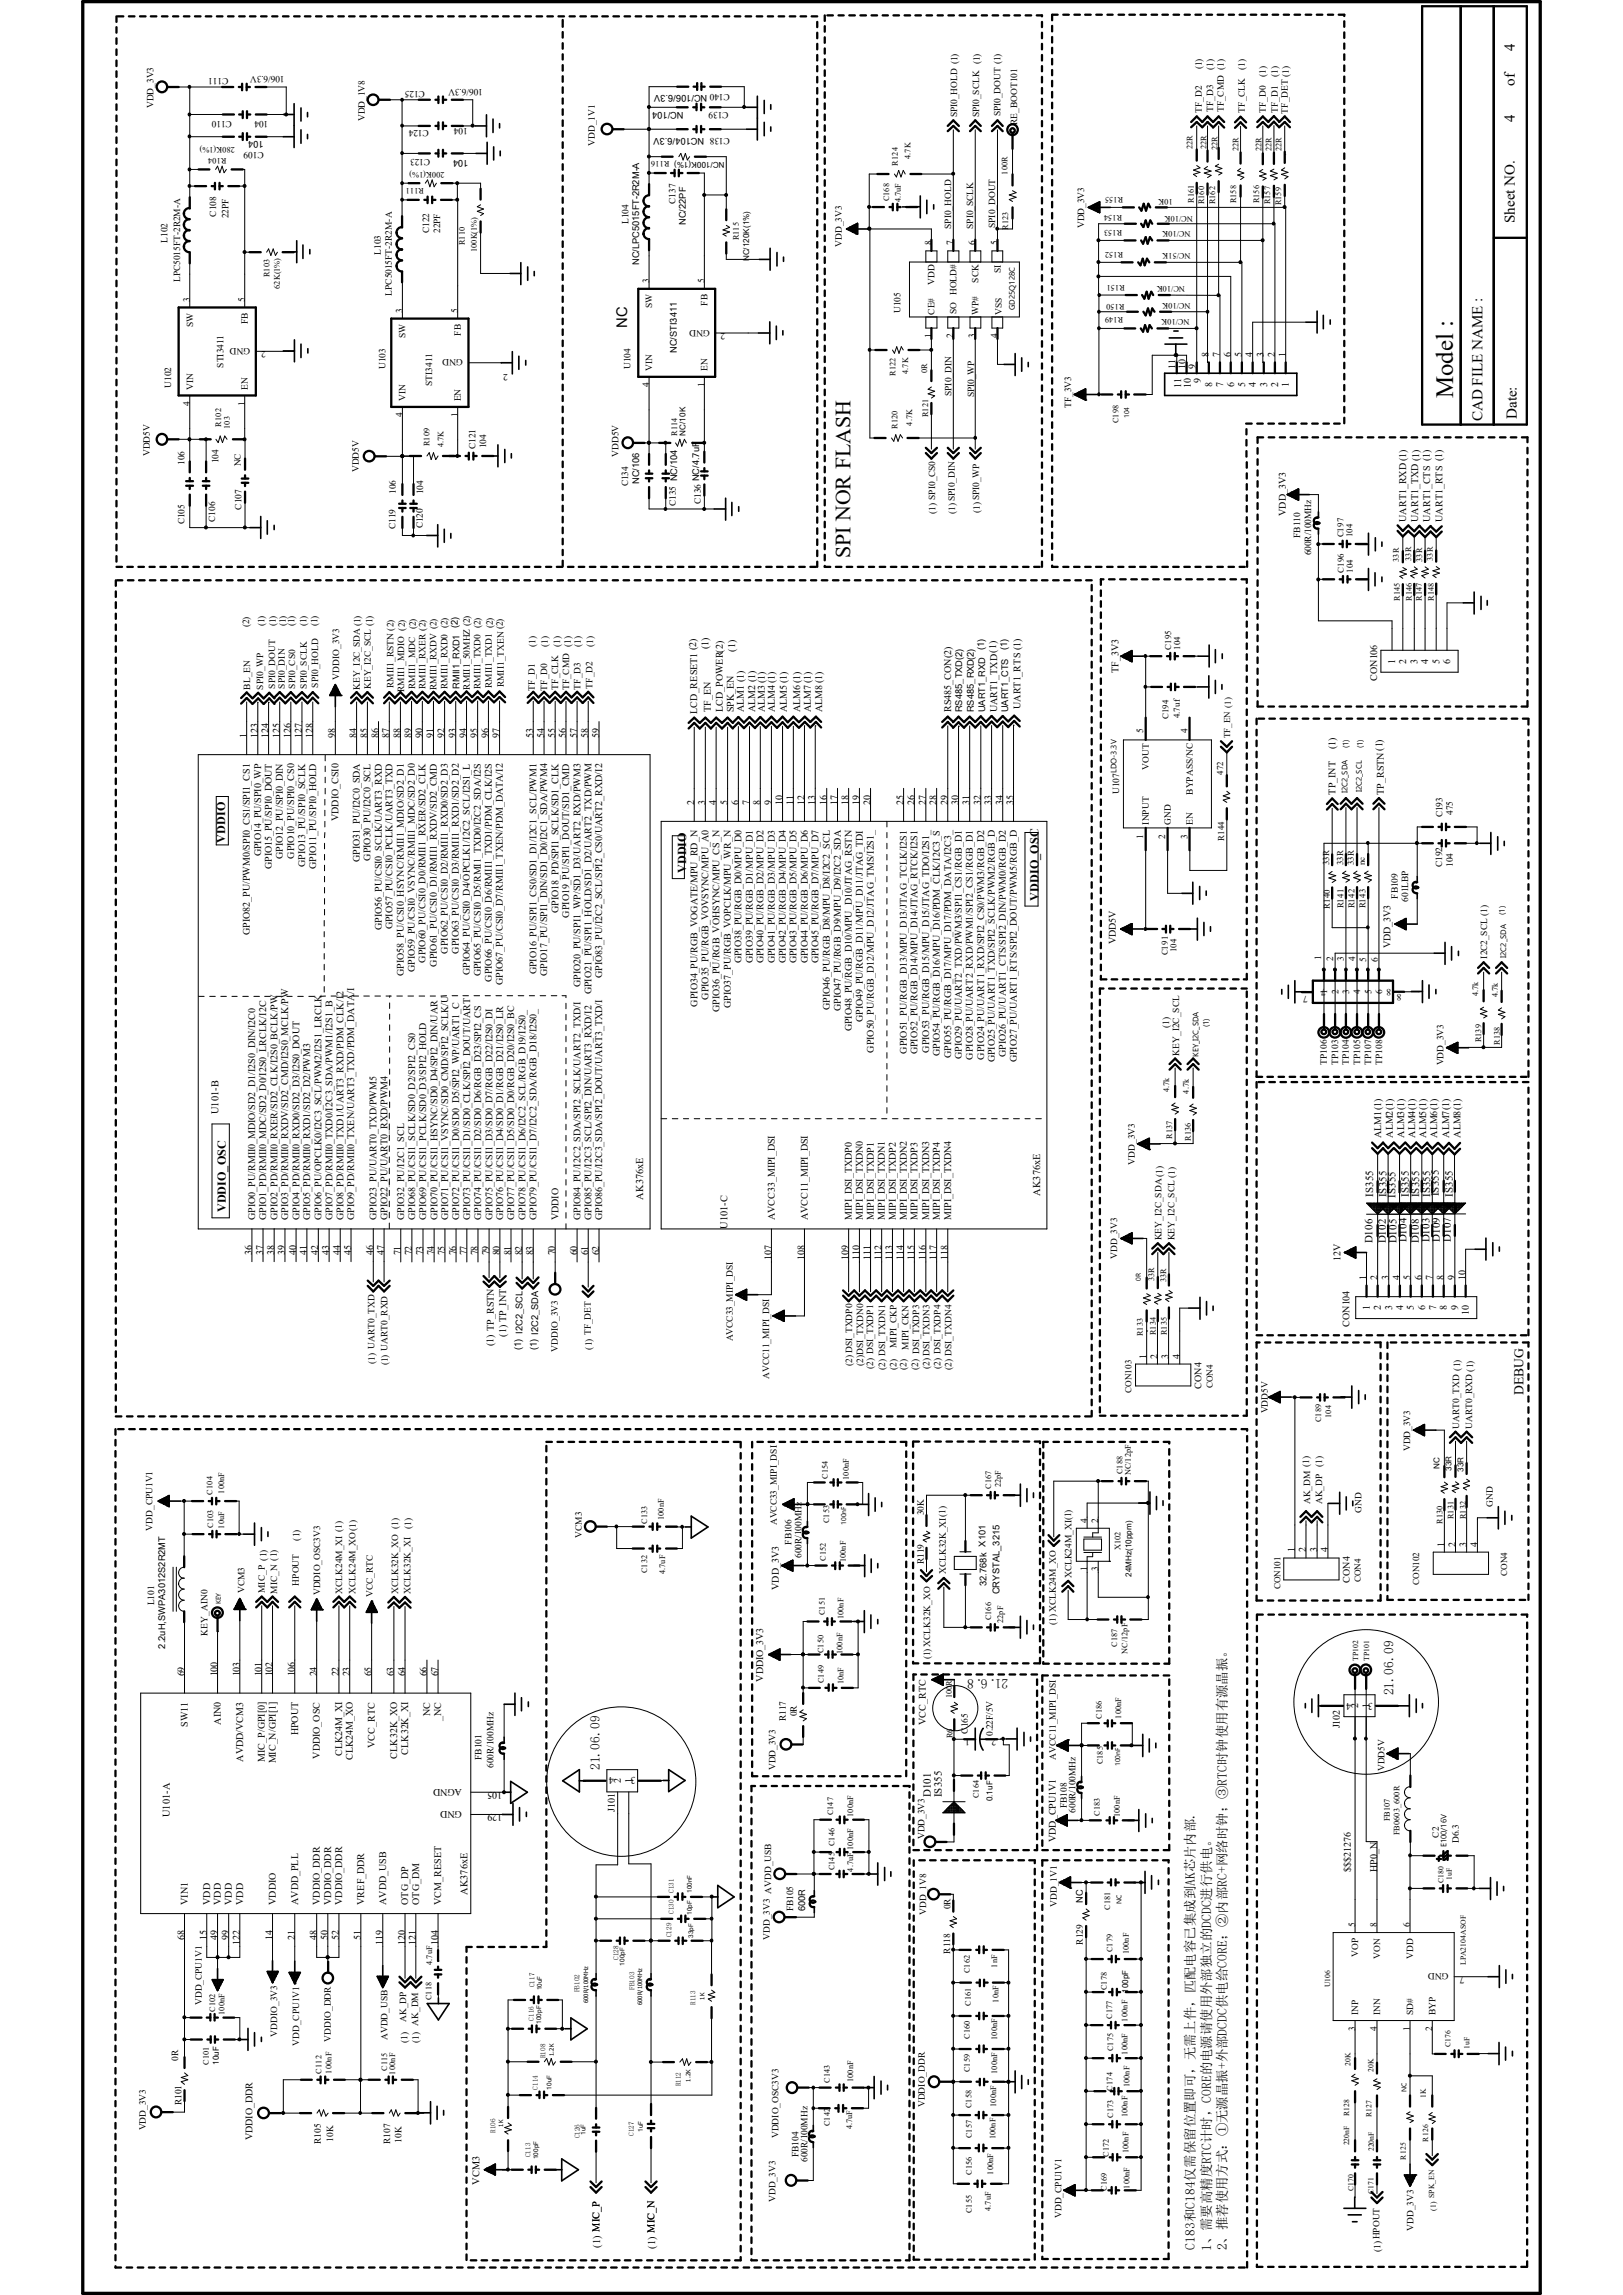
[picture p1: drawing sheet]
<svg xmlns="http://www.w3.org/2000/svg" width="210mm" height="297mm" viewBox="0 0 210 297" stroke-linecap="round" stroke-linejoin="round" font-family="sans-serif">
<defs><g id="words">
<text font-size="3.2" x="188" y="51.5" transform="rotate(-90 188 51.5)">Model :</text>
<text font-size="2.8" x="110.1" y="72.2" transform="rotate(-90 110.1 72.2)">SPI NOR FLASH</text>
<g font-size="1.9">
<text x="196" y="11.1" transform="rotate(-90 196 11.1)">of</text>
<text x="196" y="6.6" transform="rotate(-90 196 6.6)">4</text>
<text x="196" y="15.8" transform="rotate(-90 196 15.8)">4</text>
<text x="196" y="28.9" transform="rotate(-90 196 28.9)">Sheet NO.</text>
<text x="81.2" y="42.4" transform="rotate(-90 81.2 42.4)">NC</text>
<text x="191.8" y="54.5" transform="rotate(-90 191.8 54.5)">CAD FILE NAME :</text>
<text x="196.3" y="54.2" transform="rotate(-90 196.3 54.2)">Date:</text>
</g>
<text font-size="1.8" x="197.1" y="180.5" transform="rotate(-90 197.1 180.5)">DEBUG</text>
<g font-size="1.7">
<text x="130.5" y="217.3" transform="rotate(-180 130.5 217.3)">21.6.8</text>
<text x="180.3" y="219.4" transform="rotate(-90 180.3 219.4)">21.06.09</text>
<text x="77.6" y="229.1" transform="rotate(-90 77.6 229.1)">21.06.09</text>
<text x="154.6" y="291.1" transform="rotate(-90 154.6 291.1)">C183和C184仅需保留位置即可，无需上件，匹配电容已集成到AK芯片内部.</text>
<text x="156.7" y="291.3" transform="rotate(-90 156.7 291.3)">1、需要高精度RTC计时，CORE的电源请使用外部独立的DCDC进行供电。</text>
<text x="158.8" y="291.2" transform="rotate(-90 158.8 291.2)">2、推荐使用方式：①无源晶振+外部DCDC供电给CORE；②内部RC+网络时钟；③RTC时钟使用有源晶振。</text>
</g>
<g font-size="1.6">
<text x="29.1" y="109" transform="rotate(-90 29.1 109)">VDDIO</text>
<text x="88.8" y="113" transform="rotate(-90 88.8 113)">VDDIO</text>
<text x="134.4" y="116.5" transform="rotate(-90 134.4 116.5)">VDDIO_OSC</text>
<text x="29.2" y="156.9" transform="rotate(-90 29.2 156.9)">VDDIO_OSC</text>
</g>
<g font-size="1.4">
<text x="177.7" y="154.9" transform="rotate(-90 177.7 154.9)">IS355</text>
<text x="179.4" y="154.9" transform="rotate(-90 179.4 154.9)">IS355</text>
<text x="180.6" y="155" transform="rotate(-90 180.6 155)">IS355</text>
<text x="182.3" y="154.9" transform="rotate(-90 182.3 154.9)">IS355</text>
<text x="183.6" y="154.9" transform="rotate(-90 183.6 154.9)">IS355</text>
<text x="185.1" y="154.9" transform="rotate(-90 185.1 154.9)">IS355</text>
<text x="186.2" y="154.8" transform="rotate(-90 186.2 154.8)">IS355</text>
<text x="188" y="154.9" transform="rotate(-90 188 154.9)">IS355</text>
<text x="177.6" y="160.9" transform="rotate(-90 177.6 160.9)">D106</text>
<text x="179.3" y="160.9" transform="rotate(-90 179.3 160.9)">D102</text>
<text x="180.7" y="160.9" transform="rotate(-90 180.7 160.9)">D105</text>
<text x="182" y="160.8" transform="rotate(-90 182 160.8)">D104</text>
<text x="183.6" y="160.9" transform="rotate(-90 183.6 160.9)">D108</text>
<text x="185" y="160.8" transform="rotate(-90 185 160.8)">D103</text>
<text x="186.3" y="160.7" transform="rotate(-90 186.3 160.7)">D109</text>
<text x="187.7" y="160.7" transform="rotate(-90 187.7 160.7)">D107</text>
<text x="120.4" y="232.6" transform="rotate(-90 120.4 232.6)">D101</text>
<text x="121.9" y="232.6" transform="rotate(-90 121.9 232.6)">IS355</text>
</g>
<g font-size="1.3">
<text x="152.1" y="47.8" transform="rotate(-90 152.1 47.8)">11</text>
<text x="153.4" y="47.8" transform="rotate(-90 153.4 47.8)">10</text>
<text x="154.7" y="47.8" transform="rotate(-90 154.7 47.8)">9</text>
<text x="156.4" y="46.2" transform="rotate(-90 156.4 46.2)">8</text>
<text x="157.9" y="46.2" transform="rotate(-90 157.9 46.2)">7</text>
<text x="159.3" y="46.2" transform="rotate(-90 159.3 46.2)">6</text>
<text x="160.7" y="46.2" transform="rotate(-90 160.7 46.2)">5</text>
<text x="162.1" y="46.2" transform="rotate(-90 162.1 46.2)">4</text>
<text x="163.5" y="46.2" transform="rotate(-90 163.5 46.2)">3</text>
<text x="165" y="46.2" transform="rotate(-90 165 46.2)">2</text>
<text x="166.4" y="46.2" transform="rotate(-90 166.4 46.2)">1</text>
<text x="152.8" y="50.2" transform="rotate(-90 152.8 50.2)">11</text>
<text x="154.1" y="50.2" transform="rotate(-90 154.1 50.2)">10</text>
<text x="155.4" y="49.5" transform="rotate(-90 155.4 49.5)">9</text>
<text x="156.8" y="50.1" transform="rotate(-90 156.8 50.1)">8</text>
<text x="158.3" y="50.1" transform="rotate(-90 158.3 50.1)">7</text>
<text x="159.7" y="50.1" transform="rotate(-90 159.7 50.1)">6</text>
<text x="161.1" y="50.1" transform="rotate(-90 161.1 50.1)">5</text>
<text x="162.5" y="50.1" transform="rotate(-90 162.5 50.1)">4</text>
<text x="164" y="50.1" transform="rotate(-90 164 50.1)">3</text>
<text x="165.4" y="50.1" transform="rotate(-90 165.4 50.1)">2</text>
<text x="166.8" y="50.1" transform="rotate(-90 166.8 50.1)">1</text>
<text x="166.4" y="66.8" transform="rotate(-90 166.4 66.8)">VDD_3V3</text>
<text x="181.9" y="67.5" transform="rotate(-90 181.9 67.5)">UART1_RXD (1)</text>
<text x="183.5" y="67.5" transform="rotate(-90 183.5 67.5)">UART1_TXD (1)</text>
<text x="185.1" y="67.5" transform="rotate(-90 185.1 67.5)">UART1_CTS (1)</text>
<text x="186.6" y="67.5" transform="rotate(-90 186.6 67.5)">UART1_RTS (1)</text>
<text x="91.7" y="84" transform="rotate(-90 91.7 84)">(1)</text>
<text x="95.1" y="84.3" transform="rotate(-90 95.1 84.3)">(1)</text>
<text x="144.7" y="87.1" transform="rotate(-90 144.7 87.1)">TF_3V3</text>
<text x="178.2" y="88.1" transform="rotate(-90 178.2 88.1)">CON106</text>
<text x="180.5" y="85.9" transform="rotate(-90 180.5 85.9)">1</text>
<text x="181.9" y="85.9" transform="rotate(-90 181.9 85.9)">2</text>
<text x="183.4" y="85.9" transform="rotate(-90 183.4 85.9)">3</text>
<text x="184.8" y="85.9" transform="rotate(-90 184.8 85.9)">4</text>
<text x="186.3" y="85.9" transform="rotate(-90 186.3 85.9)">5</text>
<text x="187.7" y="85.9" transform="rotate(-90 187.7 85.9)">6</text>
<text x="31.9" y="95.5" transform="rotate(-90 31.9 95.5)">1</text>
<text x="33.4" y="95.5" transform="rotate(-90 33.4 95.5)">123</text>
<text x="34.8" y="95.5" transform="rotate(-90 34.8 95.5)">124</text>
<text x="36.2" y="95.5" transform="rotate(-90 36.2 95.5)">125</text>
<text x="37.6" y="95.5" transform="rotate(-90 37.6 95.5)">126</text>
<text x="39.1" y="95.5" transform="rotate(-90 39.1 95.5)">127</text>
<text x="40.5" y="95.5" transform="rotate(-90 40.5 95.5)">128</text>
<text x="43.4" y="95.5" transform="rotate(-90 43.4 95.5)">98</text>
<text x="46.1" y="95.5" transform="rotate(-90 46.1 95.5)">84</text>
<text x="47.5" y="95.5" transform="rotate(-90 47.5 95.5)">85</text>
<text x="49" y="95.5" transform="rotate(-90 49 95.5)">86</text>
<text x="50.4" y="95.5" transform="rotate(-90 50.4 95.5)">87</text>
<text x="51.8" y="95.5" transform="rotate(-90 51.8 95.5)">88</text>
<text x="53.3" y="95.5" transform="rotate(-90 53.3 95.5)">89</text>
<text x="54.7" y="95.5" transform="rotate(-90 54.7 95.5)">90</text>
<text x="56.1" y="95.5" transform="rotate(-90 56.1 95.5)">91</text>
<text x="57.5" y="95.5" transform="rotate(-90 57.5 95.5)">92</text>
<text x="59" y="95.5" transform="rotate(-90 59 95.5)">93</text>
<text x="60.4" y="95.5" transform="rotate(-90 60.4 95.5)">94</text>
<text x="61.8" y="95.5" transform="rotate(-90 61.8 95.5)">95</text>
<text x="63.2" y="95.5" transform="rotate(-90 63.2 95.5)">96</text>
<text x="64.6" y="95.5" transform="rotate(-90 64.6 95.5)">97</text>
<text x="69" y="95.5" transform="rotate(-90 69 95.5)">53</text>
<text x="70.4" y="95.5" transform="rotate(-90 70.4 95.5)">54</text>
<text x="71.8" y="95.5" transform="rotate(-90 71.8 95.5)">55</text>
<text x="73.2" y="95.5" transform="rotate(-90 73.2 95.5)">56</text>
<text x="74.7" y="95.5" transform="rotate(-90 74.7 95.5)">57</text>
<text x="76.1" y="95.5" transform="rotate(-90 76.1 95.5)">58</text>
<text x="77.5" y="95.5" transform="rotate(-90 77.5 95.5)">59</text>
<text x="90.2" y="92.4" transform="rotate(-90 90.2 92.4)">LCD_RESET1 (2)</text>
<text x="92" y="92.2" transform="rotate(-90 92 92.2)">TF_EN</text>
<text x="93.6" y="92.2" transform="rotate(-90 93.6 92.2)">LCD_POWER(2)</text>
<text x="95" y="92.2" transform="rotate(-90 95 92.2)">SPK_EN</text>
<text x="96.3" y="92.2" transform="rotate(-90 96.3 92.2)">ALM1 (1)</text>
<text x="97.7" y="92.2" transform="rotate(-90 97.7 92.2)">ALM2 (1)</text>
<text x="99" y="92.2" transform="rotate(-90 99 92.2)">ALM3(1)</text>
<text x="100.2" y="92.2" transform="rotate(-90 100.2 92.2)">ALM4(1)</text>
<text x="101.8" y="92.2" transform="rotate(-90 101.8 92.2)">ALM5(1)</text>
<text x="103.5" y="92.2" transform="rotate(-90 103.5 92.2)">ALM6(1)</text>
<text x="104.9" y="92.2" transform="rotate(-90 104.9 92.2)">ALM7(1)</text>
<text x="106.4" y="92.2" transform="rotate(-90 106.4 92.2)">ALM8(1)</text>
<text x="123.1" y="92.2" transform="rotate(-90 123.1 92.2)">RS485_CON(2)</text>
<text x="129" y="92.2" transform="rotate(-90 129 92.2)">UART1_TXD(1)</text>
<text x="132" y="91.7" transform="rotate(-90 132 91.7)">UART1_RTS (1)</text>
<text x="172.8" y="97" transform="rotate(-90 172.8 97)">(1)</text>
<text x="43.8" y="106.3" transform="rotate(-90 43.8 106.3)">VDDIO_CSI0</text>
<text x="89.8" y="104.2" transform="rotate(-90 89.8 104.2)">2</text>
<text x="91.3" y="104.2" transform="rotate(-90 91.3 104.2)">3</text>
<text x="92.7" y="104.2" transform="rotate(-90 92.7 104.2)">4</text>
<text x="94.1" y="104.2" transform="rotate(-90 94.1 104.2)">5</text>
<text x="95.5" y="104.2" transform="rotate(-90 95.5 104.2)">6</text>
<text x="97" y="104.2" transform="rotate(-90 97 104.2)">7</text>
<text x="98.4" y="104.2" transform="rotate(-90 98.4 104.2)">8</text>
<text x="99.8" y="104.2" transform="rotate(-90 99.8 104.2)">9</text>
<text x="101.3" y="104.2" transform="rotate(-90 101.3 104.2)">10</text>
<text x="102.7" y="104.2" transform="rotate(-90 102.7 104.2)">11</text>
<text x="104.1" y="104.2" transform="rotate(-90 104.1 104.2)">12</text>
<text x="105.5" y="104.2" transform="rotate(-90 105.5 104.2)">13</text>
<text x="107" y="104.2" transform="rotate(-90 107 104.2)">16</text>
<text x="108.4" y="104.2" transform="rotate(-90 108.4 104.2)">17</text>
<text x="109.8" y="104.2" transform="rotate(-90 109.8 104.2)">18</text>
<text x="111.2" y="104.2" transform="rotate(-90 111.2 104.2)">19</text>
<text x="112.6" y="104.2" transform="rotate(-90 112.6 104.2)">20</text>
<text x="116.9" y="104.2" transform="rotate(-90 116.9 104.2)">25</text>
<text x="118.3" y="104.2" transform="rotate(-90 118.3 104.2)">26</text>
<text x="119.8" y="104.2" transform="rotate(-90 119.8 104.2)">27</text>
<text x="121.2" y="104.2" transform="rotate(-90 121.2 104.2)">28</text>
<text x="122.6" y="104.2" transform="rotate(-90 122.6 104.2)">29</text>
<text x="124" y="104.2" transform="rotate(-90 124 104.2)">30</text>
<text x="125.5" y="104.2" transform="rotate(-90 125.5 104.2)">31</text>
<text x="126.9" y="104.2" transform="rotate(-90 126.9 104.2)">32</text>
<text x="128.3" y="104.2" transform="rotate(-90 128.3 104.2)">33</text>
<text x="129.8" y="104.2" transform="rotate(-90 129.8 104.2)">34</text>
<text x="131.1" y="104.2" transform="rotate(-90 131.1 104.2)">35</text>
<text x="172.8" y="102.8" transform="rotate(-90 172.8 102.8)">TP_INT</text>
<text x="179.1" y="102.9" transform="rotate(-90 179.1 102.9)">TP_RSTN(1)</text>
<text x="33.8" y="110.8" transform="rotate(-90 33.8 110.8)">GPIO14_PU/SPI0_WP</text>
<text x="35.2" y="112.5" transform="rotate(-90 35.2 112.5)">GPIO15_PU/SPI0_DOUT</text>
<text x="36.6" y="111.2" transform="rotate(-90 36.6 111.2)">GPIO12_PU/SPI0_DIN</text>
<text x="38.1" y="111.1" transform="rotate(-90 38.1 111.1)">GPIO10_PU/SPI0_CS0</text>
<text x="39.5" y="112.2" transform="rotate(-90 39.5 112.2)">GPIO13_PU/SPI0_SCLK</text>
<text x="40.9" y="112.5" transform="rotate(-90 40.9 112.5)">GPIO11_PU/SPI0_HOLD</text>
<text x="46.6" y="111.6" transform="rotate(-90 46.6 111.6)">GPIO31_PU/I2C0_SDA</text>
<text x="48" y="111.4" transform="rotate(-90 48 111.4)">GPIO30_PU/I2C0_SCL</text>
<text x="72.3" y="118.2" transform="rotate(-90 72.3 118.2)">GPIO18_PD/SPI1_SCLK/SD1_CLK</text>
<text x="73.7" y="118.7" transform="rotate(-90 73.7 118.7)">GPIO19_PU/SPI1_DOUT/SD1_CMD</text>
<text x="32.3" y="121" transform="rotate(-90 32.3 121)">GPIO82_PU/PWM0/SPI0_CS1/SPI1_CS1</text>
<text x="49.4" y="120.4" transform="rotate(-90 49.4 120.4)">GPIO56_PU/CSI0_SCLK/UART3_RXD</text>
<text x="50.8" y="120.3" transform="rotate(-90 50.8 120.3)">GPIO57_PU/CSI0_PCLK/UART3_TXD</text>
<text x="53.7" y="125.8" transform="rotate(-90 53.7 125.8)">GPIO59_PU/CSI0_VSYNC/RMII1_MDC/SD2_D0</text>
<text x="55.1" y="124.6" transform="rotate(-90 55.1 124.6)">GPIO60_PU/CSI0_D0/RMII1_RXER/SD2_CLK</text>
<text x="56.5" y="125.1" transform="rotate(-90 56.5 125.1)">GPIO61_PU/CSI0_D1/RMII1_RXDV/SD2_CMD</text>
<text x="58" y="123.4" transform="rotate(-90 58 123.4)">GPIO62_PU/CSI0_D2/RMII1_RXD0/SD2_D3</text>
<text x="59.4" y="123.4" transform="rotate(-90 59.4 123.4)">GPIO63_PU/CSI0_D3/RMII1_RXD1/SD2_D2</text>
<text x="96" y="124.7" transform="rotate(-90 96 124.7)">GPIO38_PU/RGB_D0/MPU_D0</text>
<text x="97.4" y="124.7" transform="rotate(-90 97.4 124.7)">GPIO39_PU/RGB_D1/MPU_D1</text>
<text x="98.8" y="124.7" transform="rotate(-90 98.8 124.7)">GPIO40_PU/RGB_D2/MPU_D2</text>
<text x="100.2" y="124.7" transform="rotate(-90 100.2 124.7)">GPIO41_PU/RGB_D3/MPU_D3</text>
<text x="101.7" y="124.7" transform="rotate(-90 101.7 124.7)">GPIO42_PU/RGB_D4/MPU_D4</text>
<text x="103.1" y="124.7" transform="rotate(-90 103.1 124.7)">GPIO43_PU/RGB_D5/MPU_D5</text>
<text x="104.5" y="124.7" transform="rotate(-90 104.5 124.7)">GPIO44_PU/RGB_D6/MPU_D6</text>
<text x="105.9" y="124.7" transform="rotate(-90 105.9 124.7)">GPIO45_PU/RGB_D7/MPU_D7</text>
<text x="144.4" y="122.2" transform="rotate(-90 144.4 122.2)">VDD5V</text>
<text x="179.9" y="122.7" transform="rotate(-90 179.9 122.7)">VDD_3V3</text>
<text x="52.2" y="126.3" transform="rotate(-90 52.2 126.3)">GPIO58_PU/CSI0_HSYNC/RMII1_MDIO/SD2_D1</text>
<text x="60.8" y="126.2" transform="rotate(-90 60.8 126.2)">GPIO64_PU/CSI0_D4/OPCLK1/I2C2_SCL/I2S1_L</text>
<text x="62.2" y="126.4" transform="rotate(-90 62.2 126.4)">GPIO65_PU/CSI0_D5/RMI1_TXD0/I2C2_SDA/I2S</text>
<text x="63.6" y="127" transform="rotate(-90 63.6 127)">GPIO66_PU/CSI0_D6/RMII1_TXD1/PDM_CLK/I2S</text>
<text x="65.1" y="127.5" transform="rotate(-90 65.1 127.5)">GPIO67_PU/CSI0_D7/RMII1_TXEN/PDM_DATA/I2</text>
<text x="69.4" y="126.1" transform="rotate(-90 69.4 126.1)">GPIO16_PU/SPI1_CS0/SD1_D1/I2C1_SCL/PWM1</text>
<text x="70.8" y="126.3" transform="rotate(-90 70.8 126.3)">GPIO17_PU/SPI1_DIN/SD1_D0/I2C1_SDA/PWM4</text>
<text x="75.1" y="127.8" transform="rotate(-90 75.1 127.8)">GPIO20_PU/SPI1_WP/SD1_D3/UART2_RXD/PWM3</text>
<text x="76.5" y="128.7" transform="rotate(-90 76.5 128.7)">GPIO21_PU/SPI1_HOLD/SD1_D2/UART2_TXD/PWM</text>
<text x="77.9" y="126.5" transform="rotate(-90 77.9 126.5)">GPIO83_PU/I2C2_SCL/SPI2_CS0/UART2_RXD/I2</text>
<text x="90.3" y="130.3" transform="rotate(-90 90.3 130.3)">GPIO34_PU/RGB_VOGATE/MPU_RD_N</text>
<text x="91.7" y="129.4" transform="rotate(-90 91.7 129.4)">GPIO35_PU/RGB_VOVSYNC/MPU_A0</text>
<text x="93.1" y="131" transform="rotate(-90 93.1 131)">GPIO36_PU/RGB_VOHSYNC/MPU_CS_N</text>
<text x="94.6" y="130.4" transform="rotate(-90 94.6 130.4)">GPIO37_PU/RGB_VOPCLK/MPU_WR_N</text>
<text x="107.4" y="130.7" transform="rotate(-90 107.4 130.7)">GPIO46_PU/RGB_D8/MPU_D8/I2C2_SCL</text>
<text x="108.8" y="130.9" transform="rotate(-90 108.8 130.9)">GPIO47_PU/RGB_D9/MPU_D9/I2C2_SDA</text>
<text x="110.2" y="133.5" transform="rotate(-90 110.2 133.5)">GPIO48_PU/RGB_D10/MPU_D10/JTAG_RSTN</text>
<text x="111.6" y="132.3" transform="rotate(-90 111.6 132.3)">GPIO49_PU/RGB_D11/MPU_D11/JTAG_TDI</text>
<text x="113.1" y="136.2" transform="rotate(-90 113.1 136.2)">GPIO50_PU/RGB_D12/MPU_D12/JTAG_TMS/I2S1_</text>
<text x="117.3" y="136.4" transform="rotate(-90 117.3 136.4)">GPIO51_PU/RGB_D13/MPU_D13/JTAG_TCLK/I2S1</text>
<text x="118.7" y="136.4" transform="rotate(-90 118.7 136.4)">GPIO52_PU/RGB_D14/MPU_D14/JTAG_RTCK/I2S1</text>
<text x="120.2" y="136.2" transform="rotate(-90 120.2 136.2)">GPIO53_PU/RGB_D15/MPU_D15/JTAG_TDO/I2S1_</text>
<text x="121.6" y="136.7" transform="rotate(-90 121.6 136.7)">GPIO54_PU/RGB_D16/MPU_D16/PDM_CLK/I2C3_S</text>
<text x="123.1" y="137" transform="rotate(-90 123.1 137)">GPIO55_PU/RGB_D17/MPU_D17/PDM_DATA/I2C3_</text>
<text x="124.5" y="137" transform="rotate(-90 124.5 137)">GPIO29_PU/UART2_TXD/PWM3/SPI1_CS1/RGB_D1</text>
<text x="125.9" y="137.1" transform="rotate(-90 125.9 137.1)">GPIO28_PU/UART2_RXD/PWM1/SPI2_CS1/RGB_D1</text>
<text x="127.3" y="137.1" transform="rotate(-90 127.3 137.1)">GPIO24_PU/UART1_RXD/SPI2_CS0/PWM3/RGB_D2</text>
<text x="128.7" y="137.5" transform="rotate(-90 128.7 137.5)">GPIO25_PU/UART1_TXD/SPI2_SCLK/PWM2/RGB_D</text>
<text x="130.2" y="136.8" transform="rotate(-90 130.2 136.8)">GPIO26_PU/UART1_CTS/SPI2_DIN/PWM0/RGB_D2</text>
<text x="131.6" y="137.5" transform="rotate(-90 131.6 137.5)">GPIO27_PU/UART1_RTS/SPI2_DOUT/PWM5/RGB_D</text>
<text x="28.3" y="144.2" transform="rotate(-90 28.3 144.2)">U101-B</text>
<text x="178.7" y="147.3" transform="rotate(-90 178.7 147.3)">ALM1(1)</text>
<text x="180.3" y="147.2" transform="rotate(-90 180.3 147.2)">ALM2(1)</text>
<text x="181.7" y="147.2" transform="rotate(-90 181.7 147.2)">ALM3(1)</text>
<text x="183.1" y="147.2" transform="rotate(-90 183.1 147.2)">ALM4(1)</text>
<text x="184.5" y="147.2" transform="rotate(-90 184.5 147.2)">ALM5(1)</text>
<text x="186" y="147.2" transform="rotate(-90 186 147.2)">ALM6(1)</text>
<text x="187.5" y="147.2" transform="rotate(-90 187.5 147.2)">ALM7(1)</text>
<text x="189" y="147.2" transform="rotate(-90 189 147.2)">ALM8(1)</text>
<text x="83.2" y="155.2" transform="rotate(-90 83.2 155.2)">AK376xE</text>
<text x="134.6" y="154.7" transform="rotate(-90 134.6 154.7)">AK376xE</text>
<text x="33" y="157.9" transform="rotate(-90 33 157.9)">GPIO0_PU/RMII0_MDIO/SD2_D1/I2S0_DIN/I2C0</text>
<text x="34.5" y="157.9" transform="rotate(-90 34.5 157.9)">GPIO1_PD/RMII0_MDC/SD2_D0/I2S0_LRCLK/I2C</text>
<text x="35.9" y="157.9" transform="rotate(-90 35.9 157.9)">GPIO2_PD/RMII0_RXER/SD2_CLK/I2S0_BCLK/PW</text>
<text x="37.3" y="157.9" transform="rotate(-90 37.3 157.9)">GPIO3_PD/RMII0_RXDV/SD2_CMD/I2S0_MCLK/PW</text>
<text x="38.7" y="157.9" transform="rotate(-90 38.7 157.9)">GPIO4_PD/RMII0_RXD0/SD2_D3/I2S0_DOUT</text>
<text x="40.1" y="157.9" transform="rotate(-90 40.1 157.9)">GPIO5_PD/RMII0_RXD1/SD2_D2/PWM3</text>
<text x="41.6" y="157.9" transform="rotate(-90 41.6 157.9)">GPIO6_PU/OPCLK0/I2C3_SCL/PWM2/I2S1_LRCLK</text>
<text x="43" y="157.9" transform="rotate(-90 43 157.9)">GPIO7_PD/RMII0_TXD0/I2C3_SDA/PWM1/I2S1_B</text>
<text x="44.4" y="157.9" transform="rotate(-90 44.4 157.9)">GPIO8_PD/RMII0_TXD1/UART3_RXD/PDM_CLK/I2</text>
<text x="45.8" y="157.9" transform="rotate(-90 45.8 157.9)">GPIO9_PD/RMII0_TXEN/UART3_TXD/PDM_DATA/I</text>
<text x="48.7" y="157.9" transform="rotate(-90 48.7 157.9)">GPIO23_PU/UART0_TXD/PWM5</text>
<text x="50.1" y="157.9" transform="rotate(-90 50.1 157.9)">GPIO22_PU/UART0_RXD/PWM4</text>
<text x="52.3" y="157.9" transform="rotate(-90 52.3 157.9)">GPIO32_PU/I2C1_SCL</text>
<text x="53.7" y="157.9" transform="rotate(-90 53.7 157.9)">GPIO68_PU/CSI1_SCLK/SD0_D2/SPI2_CS0</text>
<text x="55.2" y="157.9" transform="rotate(-90 55.2 157.9)">GPIO69_PU/CSI1_PCLK/SD0_D3/SPI2_HOLD</text>
<text x="56.6" y="157.9" transform="rotate(-90 56.6 157.9)">GPIO70_PU/CSI1_HSYNC/SD0_D4/SPI2_DIN/UAR</text>
<text x="58" y="157.9" transform="rotate(-90 58 157.9)">GPIO71_PU/CSI1_VSYNC/SD0_CMD/SPI2_SCLK/U</text>
<text x="59.4" y="157.9" transform="rotate(-90 59.4 157.9)">GPIO72_PU/CSI1_D0/SD0_D5/SPI2_WP/UART1_C</text>
<text x="60.8" y="157.9" transform="rotate(-90 60.8 157.9)">GPIO73_PU/CSI1_D1/SD0_CLK/SPI2_DOUT/UART</text>
<text x="62.3" y="157.9" transform="rotate(-90 62.3 157.9)">GPIO74_PU/CSI1_D2/SD0_D6/RGB_D23/SPI2_CS</text>
<text x="63.7" y="157.9" transform="rotate(-90 63.7 157.9)">GPIO75_PU/CSI1_D3/SD0_D7/RGB_D22/I2S0_DI</text>
<text x="65.1" y="157.9" transform="rotate(-90 65.1 157.9)">GPIO76_PU/CSI1_D4/SD0_D1/RGB_D21/I2S0_LR</text>
<text x="66.5" y="157.9" transform="rotate(-90 66.5 157.9)">GPIO77_PU/CSI1_D5/SD0_D0/RGB_D20/I2S0_BC</text>
<text x="68" y="157.9" transform="rotate(-90 68 157.9)">GPIO78_PU/CSI1_D6/I2C2_SCL/RGB_D19/I2S0_</text>
<text x="69.4" y="157.9" transform="rotate(-90 69.4 157.9)">GPIO79_PU/CSI1_D7/I2C2_SDA/RGB_D18/I2S0_</text>
<text x="72.3" y="157.9" transform="rotate(-90 72.3 157.9)">VDDIO</text>
<text x="75.1" y="157.9" transform="rotate(-90 75.1 157.9)">GPIO84_PU/I2C2_SDA/SPI2_SCLK/UART2_TXD/I</text>
<text x="76.5" y="157.9" transform="rotate(-90 76.5 157.9)">GPIO85_PU/I2C3_SCL/SPI2_DIN/UART3_RXD/I2</text>
<text x="77.9" y="157.9" transform="rotate(-90 77.9 157.9)">GPIO86_PU/I2C3_SDA/SPI2_DOUT/UART3_TXD/I</text>
<text x="94.1" y="159" transform="rotate(-90 94.1 159)">U101-C</text>
<text x="100.2" y="157.9" transform="rotate(-90 100.2 157.9)">AVCC33_MIPI_DSI</text>
<text x="104.5" y="157.9" transform="rotate(-90 104.5 157.9)">AVCC11_MIPI_DSI</text>
<text x="110.2" y="157.9" transform="rotate(-90 110.2 157.9)">MIPI_DSI_TXDP0</text>
<text x="111.6" y="157.9" transform="rotate(-90 111.6 157.9)">MIPI_DSI_TXDN0</text>
<text x="113.1" y="157.9" transform="rotate(-90 113.1 157.9)">MIPI_DSI_TXDP1</text>
<text x="114.5" y="157.9" transform="rotate(-90 114.5 157.9)">MIPI_DSI_TXDN1</text>
<text x="115.9" y="157.9" transform="rotate(-90 115.9 157.9)">MIPI_DSI_TXDP2</text>
<text x="117.3" y="157.9" transform="rotate(-90 117.3 157.9)">MIPI_DSI_TXDN2</text>
<text x="118.7" y="157.9" transform="rotate(-90 118.7 157.9)">MIPI_DSI_TXDP3</text>
<text x="120.2" y="157.9" transform="rotate(-90 120.2 157.9)">MIPI_DSI_TXDN3</text>
<text x="121.6" y="157.9" transform="rotate(-90 121.6 157.9)">MIPI_DSI_TXDP4</text>
<text x="123.1" y="157.9" transform="rotate(-90 123.1 157.9)">MIPI_DSI_TXDN4</text>
<text x="32.6" y="162.4" transform="rotate(-90 32.6 162.4)">36</text>
<text x="34" y="162.4" transform="rotate(-90 34 162.4)">37</text>
<text x="35.5" y="162.4" transform="rotate(-90 35.5 162.4)">38</text>
<text x="36.9" y="162.4" transform="rotate(-90 36.9 162.4)">39</text>
<text x="38.3" y="162.4" transform="rotate(-90 38.3 162.4)">40</text>
<text x="39.7" y="162.4" transform="rotate(-90 39.7 162.4)">41</text>
<text x="41.2" y="162.4" transform="rotate(-90 41.2 162.4)">42</text>
<text x="42.6" y="162.4" transform="rotate(-90 42.6 162.4)">43</text>
<text x="44" y="162.4" transform="rotate(-90 44 162.4)">44</text>
<text x="45.4" y="162.4" transform="rotate(-90 45.4 162.4)">45</text>
<text x="48.3" y="162.4" transform="rotate(-90 48.3 162.4)">46</text>
<text x="49.7" y="162.4" transform="rotate(-90 49.7 162.4)">47</text>
<text x="51.9" y="162.5" transform="rotate(-90 51.9 162.5)">71</text>
<text x="53.3" y="162.5" transform="rotate(-90 53.3 162.5)">72</text>
<text x="54.7" y="162.5" transform="rotate(-90 54.7 162.5)">73</text>
<text x="56.2" y="162.5" transform="rotate(-90 56.2 162.5)">74</text>
<text x="57.6" y="162.5" transform="rotate(-90 57.6 162.5)">75</text>
<text x="59" y="162.5" transform="rotate(-90 59 162.5)">76</text>
<text x="60.4" y="162.5" transform="rotate(-90 60.4 162.5)">77</text>
<text x="61.8" y="162.5" transform="rotate(-90 61.8 162.5)">78</text>
<text x="63.3" y="162.5" transform="rotate(-90 63.3 162.5)">79</text>
<text x="64.7" y="162.5" transform="rotate(-90 64.7 162.5)">80</text>
<text x="66.1" y="162.5" transform="rotate(-90 66.1 162.5)">81</text>
<text x="67.6" y="162.5" transform="rotate(-90 67.6 162.5)">82</text>
<text x="69" y="162.5" transform="rotate(-90 69 162.5)">83</text>
<text x="71.8" y="162.5" transform="rotate(-90 71.8 162.5)">70</text>
<text x="74.7" y="162.5" transform="rotate(-90 74.7 162.5)">60</text>
<text x="76.1" y="162.5" transform="rotate(-90 76.1 162.5)">61</text>
<text x="77.5" y="162.5" transform="rotate(-90 77.5 162.5)">62</text>
<text x="99.8" y="163.1" transform="rotate(-90 99.8 163.1)">107</text>
<text x="104.1" y="163.1" transform="rotate(-90 104.1 163.1)">108</text>
<text x="109.8" y="163.1" transform="rotate(-90 109.8 163.1)">109</text>
<text x="111.2" y="163.1" transform="rotate(-90 111.2 163.1)">110</text>
<text x="112.6" y="163.1" transform="rotate(-90 112.6 163.1)">111</text>
<text x="114.1" y="163.1" transform="rotate(-90 114.1 163.1)">112</text>
<text x="115.5" y="163.1" transform="rotate(-90 115.5 163.1)">113</text>
<text x="116.9" y="163.1" transform="rotate(-90 116.9 163.1)">114</text>
<text x="118.3" y="163.1" transform="rotate(-90 118.3 163.1)">115</text>
<text x="119.8" y="163.1" transform="rotate(-90 119.8 163.1)">116</text>
<text x="121.2" y="163.1" transform="rotate(-90 121.2 163.1)">117</text>
<text x="122.6" y="163.1" transform="rotate(-90 122.6 163.1)">118</text>
<text x="173.5" y="163.2" transform="rotate(-90 173.5 163.2)">12V</text>
<text x="176.8" y="165.7" transform="rotate(-90 176.8 165.7)">1</text>
<text x="178.3" y="165.7" transform="rotate(-90 178.3 165.7)">2</text>
<text x="179.7" y="165.7" transform="rotate(-90 179.7 165.7)">3</text>
<text x="181.1" y="165.7" transform="rotate(-90 181.1 165.7)">4</text>
<text x="182.5" y="165.7" transform="rotate(-90 182.5 165.7)">5</text>
<text x="184" y="165.7" transform="rotate(-90 184 165.7)">6</text>
<text x="185.4" y="165.7" transform="rotate(-90 185.4 165.7)">7</text>
<text x="186.8" y="165.7" transform="rotate(-90 186.8 165.7)">8</text>
<text x="188.3" y="165.7" transform="rotate(-90 188.3 165.7)">9</text>
<text x="189.7" y="165.7" transform="rotate(-90 189.7 165.7)">10</text>
<text x="65.5" y="173" transform="rotate(-90 65.5 173)">(1) TP_INT</text>
<text x="174.6" y="171.7" transform="rotate(-90 174.6 171.7)">CON104</text>
<text x="177.2" y="169.5" transform="rotate(-90 177.2 169.5)">1</text>
<text x="178.7" y="169.5" transform="rotate(-90 178.7 169.5)">2</text>
<text x="180.1" y="169.5" transform="rotate(-90 180.1 169.5)">3</text>
<text x="181.6" y="169.5" transform="rotate(-90 181.6 169.5)">4</text>
<text x="183" y="169.5" transform="rotate(-90 183 169.5)">5</text>
<text x="184.4" y="169.5" transform="rotate(-90 184.4 169.5)">6</text>
<text x="185.8" y="169.5" transform="rotate(-90 185.8 169.5)">7</text>
<text x="187.2" y="169.5" transform="rotate(-90 187.2 169.5)">8</text>
<text x="188.7" y="169.5" transform="rotate(-90 188.7 169.5)">9</text>
<text x="190.1" y="170.2" transform="rotate(-90 190.1 170.2)">10</text>
<text x="63.8" y="174.2" transform="rotate(-90 63.8 174.2)">(1) TP_RSTN</text>
<text x="148.4" y="175.8" transform="rotate(-90 148.4 175.8)">1</text>
<text x="149.8" y="175.8" transform="rotate(-90 149.8 175.8)">2</text>
<text x="151.2" y="175.8" transform="rotate(-90 151.2 175.8)">3</text>
<text x="152.7" y="175.8" transform="rotate(-90 152.7 175.8)">4</text>
<text x="155.5" y="179.7" transform="rotate(-90 155.5 179.7)">CON4</text>
<text x="167.6" y="200.9" transform="rotate(-90 167.6 200.9)">1</text>
<text x="169" y="200.9" transform="rotate(-90 169 200.9)">2</text>
<text x="170.4" y="200.9" transform="rotate(-90 170.4 200.9)">3</text>
<text x="171.8" y="200.9" transform="rotate(-90 171.8 200.9)">4</text>
<text x="186.9" y="200.2" transform="rotate(-90 186.9 200.2)">1</text>
<text x="188.3" y="200.2" transform="rotate(-90 188.3 200.2)">2</text>
<text x="189.8" y="200.2" transform="rotate(-90 189.8 200.2)">3</text>
<text x="191.2" y="200.2" transform="rotate(-90 191.2 200.2)">4</text>
<text x="100.8" y="205.7" transform="rotate(-90 100.8 205.7)">VDD_3V3</text>
<text x="174.7" y="204.8" transform="rotate(-90 174.7 204.8)">CON4</text>
<text x="23.9" y="217" transform="rotate(-90 23.9 217)">69</text>
<text x="28.2" y="217" transform="rotate(-90 28.2 217)">100</text>
<text x="31" y="217" transform="rotate(-90 31 217)">103</text>
<text x="33.9" y="217" transform="rotate(-90 33.9 217)">101</text>
<text x="35.3" y="217" transform="rotate(-90 35.3 217)">102</text>
<text x="38.1" y="217" transform="rotate(-90 38.1 217)">106</text>
<text x="41" y="217" transform="rotate(-90 41 217)">24</text>
<text x="43.9" y="217" transform="rotate(-90 43.9 217)">22</text>
<text x="45.3" y="217" transform="rotate(-90 45.3 217)">23</text>
<text x="48.1" y="217" transform="rotate(-90 48.1 217)">65</text>
<text x="51" y="217" transform="rotate(-90 51 217)">63</text>
<text x="52.4" y="217" transform="rotate(-90 52.4 217)">64</text>
<text x="55.2" y="217" transform="rotate(-90 55.2 217)">66</text>
<text x="56.7" y="217" transform="rotate(-90 56.7 217)">67</text>
<text x="98.8" y="217.6" transform="rotate(-90 98.8 217.6)">VDDIO_3V3</text>
<text x="174.8" y="220.3" transform="rotate(-180 174.8 220.3)">4</text>
<text x="175.8" y="221" transform="rotate(-90 175.8 221)">2</text>
<text x="177.2" y="221" transform="rotate(-90 177.2 221)">1</text>
<text x="177.6" y="220.3" transform="rotate(-180 177.6 220.3)">3</text>
<text x="24.3" y="223.5" transform="rotate(-90 24.3 223.5)">SW11</text>
<text x="28.6" y="223.2" transform="rotate(-90 28.6 223.2)">AIN0</text>
<text x="31.5" y="228" transform="rotate(-90 31.5 228)">AVDD/VCM3</text>
<text x="38.6" y="224.6" transform="rotate(-90 38.6 224.6)">HPOUT</text>
<text x="41.4" y="227.6" transform="rotate(-90 41.4 227.6)">VDDIO_OSC</text>
<text x="44.3" y="227.3" transform="rotate(-90 44.3 227.3)">CLK24M_XI</text>
<text x="45.7" y="227.8" transform="rotate(-90 45.7 227.8)">CLK24M_XO</text>
<text x="48.5" y="226.2" transform="rotate(-90 48.5 226.2)">VCC_RTC</text>
<text x="51.4" y="227.6" transform="rotate(-90 51.4 227.6)">CLK32K_XO</text>
<text x="52.8" y="227.1" transform="rotate(-90 52.8 227.1)">CLK32K_XI</text>
<text x="55.7" y="222.1" transform="rotate(-90 55.7 222.1)">NC</text>
<text x="57.1" y="222.7" transform="rotate(-90 57.1 222.7)">_NC</text>
<text x="119.8" y="223.3" transform="rotate(-90 119.8 223.3)">VCC_RTC</text>
<text x="173.4" y="223.7" transform="rotate(-90 173.4 223.7)">J102</text>
<text x="34.3" y="228" transform="rotate(-90 34.3 228)">MIC_P/GPI[0]</text>
<text x="35.7" y="228.2" transform="rotate(-90 35.7 228.2)">MIC_N/GPI[1]</text>
<text x="59.8" y="231.5" transform="rotate(-180 59.8 231.5)">AGND</text>
<text x="65" y="231.9" transform="rotate(-180 65 231.9)">105</text>
<text x="79.4" y="230" transform="rotate(-180 79.4 230)">4</text>
<text x="80.3" y="230.8" transform="rotate(-90 80.3 230.8)">2</text>
<text x="81.8" y="230.8" transform="rotate(-90 81.8 230.8)">1</text>
<text x="82.2" y="230" transform="rotate(-180 82.2 230)">3</text>
<text x="22" y="235.2" transform="rotate(-90 22 235.2)">U101-A</text>
<text x="59.8" y="234.4" transform="rotate(-180 59.8 234.4)">GND</text>
<text x="65" y="234.8" transform="rotate(-180 65 234.8)">129</text>
<text x="79.5" y="234.4" transform="rotate(-90 79.5 234.4)">J101</text>
<text x="136.6" y="238.4" transform="rotate(-90 136.6 238.4)">VDD_CPU1V1</text>
<text x="60.5" y="245.2" transform="rotate(-90 60.5 245.2)">AK376xE</text>
<text x="174.8" y="242.2" transform="rotate(-90 174.8 242.2)">$$$21276</text>
<text x="178.2" y="242.2" transform="rotate(-90 178.2 242.2)">HP0_N</text>
<text x="23.9" y="251" transform="rotate(-90 23.9 251)">68</text>
<text x="24.3" y="246.5" transform="rotate(-90 24.3 246.5)">VIN1</text>
<text x="26.8" y="251" transform="rotate(-90 26.8 251)">15</text>
<text x="27.2" y="246.5" transform="rotate(-90 27.2 246.5)">VDD</text>
<text x="28.2" y="251" transform="rotate(-90 28.2 251)">49</text>
<text x="28.6" y="246.5" transform="rotate(-90 28.6 246.5)">VDD</text>
<text x="29.6" y="251" transform="rotate(-90 29.6 251)">99</text>
<text x="30" y="246.5" transform="rotate(-90 30 246.5)">VDD</text>
<text x="31" y="251.7" transform="rotate(-90 31 251.7)">122</text>
<text x="31.5" y="246.5" transform="rotate(-90 31.5 246.5)">VDD</text>
<text x="35.3" y="251" transform="rotate(-90 35.3 251)">14</text>
<text x="35.7" y="246.5" transform="rotate(-90 35.7 246.5)">VDDIO</text>
<text x="38.1" y="251" transform="rotate(-90 38.1 251)">21</text>
<text x="38.6" y="246.5" transform="rotate(-90 38.6 246.5)">AVDD_PLL</text>
<text x="41" y="251" transform="rotate(-90 41 251)">48</text>
<text x="41.4" y="246.5" transform="rotate(-90 41.4 246.5)">VDDIO_DDR</text>
<text x="42.4" y="251" transform="rotate(-90 42.4 251)">50</text>
<text x="42.8" y="246.5" transform="rotate(-90 42.8 246.5)">VDDIO_DDR</text>
<text x="43.9" y="251" transform="rotate(-90 43.9 251)">52</text>
<text x="44.3" y="246.5" transform="rotate(-90 44.3 246.5)">VDDIO_DDR</text>
<text x="46.7" y="251" transform="rotate(-90 46.7 251)">51</text>
<text x="47.1" y="246.5" transform="rotate(-90 47.1 246.5)">VREF_DDR</text>
<text x="49.5" y="251.7" transform="rotate(-90 49.5 251.7)">119</text>
<text x="50" y="246.5" transform="rotate(-90 50 246.5)">AVDD_USB</text>
<text x="52.4" y="251.7" transform="rotate(-90 52.4 251.7)">120</text>
<text x="52.8" y="246.5" transform="rotate(-90 52.8 246.5)">OTG_DP</text>
<text x="53.8" y="251.7" transform="rotate(-90 53.8 251.7)">121</text>
<text x="54.2" y="246.5" transform="rotate(-90 54.2 246.5)">OTG_DM</text>
<text x="56.7" y="251.7" transform="rotate(-90 56.7 251.7)">104</text>
<text x="57.1" y="246.5" transform="rotate(-90 57.1 246.5)">VCM_RESET</text>
<text x="32.7" y="277" transform="rotate(-90 32.7 277)">VDDIO_DDR</text>
<text x="62.1" y="282.7" transform="rotate(-90 62.1 282.7)">VCM3</text>
<text x="77.6" y="288.8" transform="rotate(-90 77.6 288.8)">MIC_P</text>
<text x="77.7" y="290.9" transform="rotate(-90 77.7 290.9)">(1) MIC_P</text>
<text x="84.7" y="288.9" transform="rotate(-90 84.7 288.9)">MIC_N</text>
<text x="84.8" y="291" transform="rotate(-90 84.8 291)">(1) MIC_N</text>
</g>
<g font-size="1.2">
<text x="29.5" y="10.1" transform="rotate(-180 29.5 10.1)">C111</text>
<text x="36.8" y="9.8" transform="rotate(-180 36.8 9.8)">106/6.3V</text>
<text x="55" y="11.8" transform="rotate(-180 55 11.8)">C125</text>
<text x="62.5" y="11.5" transform="rotate(-180 62.5 11.5)">106/6.3V</text>
<text x="155.5" y="9" transform="rotate(-90 155.5 9)">(1)</text>
<text x="157" y="9.1" transform="rotate(-90 157 9.1)">(1)</text>
<text x="161.1" y="9.1" transform="rotate(-90 161.1 9.1)">(1)</text>
<text x="163.8" y="9.9" transform="rotate(-90 163.8 9.9)">(1)</text>
<text x="165.4" y="9.9" transform="rotate(-90 165.4 9.9)">(1)</text>
<text x="19.9" y="14" transform="rotate(-90 19.9 14)">VDD_3V3</text>
<text x="30" y="15.6" transform="rotate(-180 30 15.6)">C110</text>
<text x="34.7" y="15.6" transform="rotate(-180 34.7 15.6)">104</text>
<text x="47.2" y="15.7" transform="rotate(-90 47.2 15.7)">VDD_1V8</text>
<text x="55.5" y="16.8" transform="rotate(-180 55.5 16.8)">C124</text>
<text x="60.5" y="16.6" transform="rotate(-180 60.5 16.6)">104</text>
<text x="88.4" y="14.5" transform="rotate(-180 88.4 14.5)">NC/104</text>
<text x="94.3" y="14.4" transform="rotate(-180 94.3 14.4)">C139</text>
<text x="94.4" y="17.8" transform="rotate(-180 94.4 17.8)">C138 NC104/6.3V</text>
<text x="94.4" y="12.1" transform="rotate(-180 94.4 12.1)">C140 NC/106/6.3V</text>
<text x="123.9" y="15.2" transform="rotate(-90 123.9 15.2)">SPI0_HOLD (1)</text>
<text x="126.7" y="15.2" transform="rotate(-90 126.7 15.2)">SPI0_SCLK (1)</text>
<text x="129.5" y="15.1" transform="rotate(-90 129.5 15.1)">SPI0_DOUT (1)</text>
<text x="131.6" y="16.2" transform="rotate(-90 131.6 16.2)">RE_BOOT101</text>
<text x="155.5" y="14.6" transform="rotate(-90 155.5 14.6)">TF_D2</text>
<text x="157" y="14.5" transform="rotate(-90 157 14.5)">TF_D3</text>
<text x="158.4" y="14.5" transform="rotate(-90 158.4 14.5)">TF_CMD (1)</text>
<text x="161.1" y="14.6" transform="rotate(-90 161.1 14.6)">TF_CLK</text>
<text x="163.8" y="14.6" transform="rotate(-90 163.8 14.6)">TF_D0</text>
<text x="165.4" y="14.6" transform="rotate(-90 165.4 14.6)">TF_D1</text>
<text x="166.7" y="14.7" transform="rotate(-90 166.7 14.7)">TF_DET (1)</text>
<text x="34.1" y="19.6" transform="rotate(-180 34.1 19.6)">C109</text>
<text x="34.1" y="18.3" transform="rotate(-180 34.1 18.3)">104</text>
<text x="55.7" y="20.6" transform="rotate(-180 55.7 20.6)">C123</text>
<text x="60.6" y="20.7" transform="rotate(-180 60.6 20.7)">104</text>
<text x="77" y="18.9" transform="rotate(-90 77 18.9)">VDD_1V1</text>
<text x="28" y="28" transform="rotate(-90 28 28)">C108</text>
<text x="29.5" y="28.2" transform="rotate(-90 29.5 28.2)">22PF</text>
<text x="81.3" y="29" transform="rotate(-90 81.3 29)">L104</text>
<text x="87.4" y="26.4" transform="rotate(-90 87.4 26.4)">C137</text>
<text x="88.7" y="29.1" transform="rotate(-90 88.7 29.1)">NC/22PF</text>
<text x="123.1" y="29.6" transform="rotate(-90 123.1 29.6)">SPI0_HOLD</text>
<text x="125.9" y="29.6" transform="rotate(-90 125.9 29.6)">SPI0_SCLK</text>
<text x="128.8" y="29.5" transform="rotate(-90 128.8 29.5)">SPI0_DOUT</text>
<text x="140.3" y="29.5" transform="rotate(-90 140.3 29.5)">VDD_3V3</text>
<text x="21.7" y="31.4" transform="rotate(-90 21.7 31.4)">L102</text>
<text x="49.3" y="33" transform="rotate(-90 49.3 33)">L103</text>
<text x="55.5" y="30.2" transform="rotate(-90 55.5 30.2)">C122</text>
<text x="56.9" y="30.1" transform="rotate(-90 56.9 30.1)">22PF</text>
<text x="82.7" y="34.3" transform="rotate(-90 82.7 34.3)">NC/LPC5015FT-2R2M-A</text>
<text x="108.9" y="32" transform="rotate(-90 108.9 32)">VDD_3V3</text>
<text x="120.5" y="31.8" transform="rotate(-90 120.5 31.8)">8</text>
<text x="123.4" y="31.8" transform="rotate(-90 123.4 31.8)">7</text>
<text x="126.2" y="31.8" transform="rotate(-90 126.2 31.8)">6</text>
<text x="129.1" y="31.8" transform="rotate(-90 129.1 31.8)">5</text>
<text x="129.5" y="35.3" transform="rotate(-90 129.5 35.3)">SI</text>
<text x="23.3" y="36.5" transform="rotate(-90 23.3 36.5)">LPC5015FT-2R2M-A</text>
<text x="24.6" y="39.1" transform="rotate(-90 24.6 39.1)">3</text>
<text x="31.7" y="39.1" transform="rotate(-90 31.7 39.1)">5</text>
<text x="32.1" y="42" transform="rotate(-90 32.1 42)">FB</text>
<text x="50.7" y="38.3" transform="rotate(-90 50.7 38.3)">LPC5015FT-2R2M-A</text>
<text x="52.1" y="40.6" transform="rotate(-90 52.1 40.6)">3</text>
<text x="59.2" y="40.6" transform="rotate(-90 59.2 40.6)">5</text>
<text x="84" y="36.7" transform="rotate(-90 84 36.7)">3</text>
<text x="84.4" y="39.9" transform="rotate(-90 84.4 39.9)">SW</text>
<text x="91.1" y="36.7" transform="rotate(-90 91.1 36.7)">5</text>
<text x="91.6" y="39.5" transform="rotate(-90 91.6 39.5)">FB</text>
<text x="116.5" y="40.5" transform="rotate(-90 116.5 40.5)">U105</text>
<text x="120.9" y="40.7" transform="rotate(-90 120.9 40.7)">CE#</text>
<text x="120.9" y="36.9" transform="rotate(-90 120.9 36.9)">VDD</text>
<text x="123.8" y="40.6" transform="rotate(-90 123.8 40.6)">SO HOLD#</text>
<text x="126.6" y="40.7" transform="rotate(-90 126.6 40.7)">WP#</text>
<text x="126.6" y="36.6" transform="rotate(-90 126.6 36.6)">SCK</text>
<text x="129.6" y="40.7" transform="rotate(-90 129.6 40.7)">VSS</text>
<text x="25" y="42.3" transform="rotate(-90 25 42.3)">SW</text>
<text x="28.9" y="47.6" transform="rotate(-90 28.9 47.6)">STI3411</text>
<text x="32.4" y="45" transform="rotate(-180 32.4 45)">GND</text>
<text x="34.4" y="45.5" transform="rotate(-180 34.4 45.5)">2</text>
<text x="49.9" y="47.8" transform="rotate(-90 49.9 47.8)">U103</text>
<text x="52.5" y="43.8" transform="rotate(-90 52.5 43.8)">SW</text>
<text x="59.6" y="43.4" transform="rotate(-90 59.6 43.4)">FB</text>
<text x="59.9" y="46.5" transform="rotate(-180 59.9 46.5)">GND</text>
<text x="81.6" y="47.8" transform="rotate(-90 81.6 47.8)">U104</text>
<text x="87.6" y="45.6" transform="rotate(-90 87.6 45.6)">NC/STI3411</text>
<text x="91.9" y="42.7" transform="rotate(-180 91.9 42.7)">GND</text>
<text x="93.9" y="43.1" transform="rotate(-180 93.9 43.1)">2</text>
<text x="120.5" y="43.7" transform="rotate(-90 120.5 43.7)">1</text>
<text x="123.4" y="43.7" transform="rotate(-90 123.4 43.7)">2</text>
<text x="126.2" y="43.7" transform="rotate(-90 126.2 43.7)">3</text>
<text x="129.1" y="43.7" transform="rotate(-90 129.1 43.7)">4</text>
<text x="22.1" y="50.2" transform="rotate(-90 22.1 50.2)">U102</text>
<text x="24.6" y="52.5" transform="rotate(-90 24.6 52.5)">4</text>
<text x="25" y="50.5" transform="rotate(-90 25 50.5)">VIN</text>
<text x="31.7" y="52.5" transform="rotate(-90 31.7 52.5)">1</text>
<text x="32.1" y="50.5" transform="rotate(-90 32.1 50.5)">EN</text>
<text x="52.1" y="54" transform="rotate(-90 52.1 54)">4</text>
<text x="52.5" y="51.9" transform="rotate(-90 52.5 51.9)">VIN</text>
<text x="55.9" y="50" transform="rotate(-90 55.9 50)">STI3411</text>
<text x="59.2" y="54" transform="rotate(-90 59.2 54)">1</text>
<text x="59.6" y="51.9" transform="rotate(-90 59.6 51.9)">EN</text>
<text x="65.7" y="48.4" transform="rotate(-180 65.7 48.4)">2</text>
<text x="84" y="50.1" transform="rotate(-90 84 50.1)">4</text>
<text x="84.4" y="48" transform="rotate(-90 84.4 48)">VIN</text>
<text x="91.1" y="50.1" transform="rotate(-90 91.1 50.1)">1</text>
<text x="91.6" y="48" transform="rotate(-90 91.6 48)">EN</text>
<text x="123.1" y="51.3" transform="rotate(-90 123.1 51.3)">SPI0_DIN</text>
<text x="126.1" y="51.4" transform="rotate(-90 126.1 51.4)">SPI0_WP</text>
<text x="138.6" y="52.8" transform="rotate(-90 138.6 52.8)">TF_3V3</text>
<text x="19.4" y="59.1" transform="rotate(-90 19.4 59.1)">VDD5V</text>
<text x="28.3" y="59.9" transform="rotate(-90 28.3 59.9)">104</text>
<text x="61.5" y="58.1" transform="rotate(-90 61.5 58.1)">C121</text>
<text x="62.9" y="58" transform="rotate(-90 62.9 58)">104</text>
<text x="80.1" y="59.1" transform="rotate(-90 80.1 59.1)">VDD5V</text>
<text x="23.9" y="60.2" transform="rotate(-90 23.9 60.2)">106</text>
<text x="31.2" y="60.4" transform="rotate(-90 31.2 60.4)">NC</text>
<text x="31.2" y="66" transform="rotate(-90 31.2 66)">C107</text>
<text x="46.4" y="61.1" transform="rotate(-90 46.4 61.1)">VDD5V</text>
<text x="51.2" y="63.9" transform="rotate(-90 51.2 63.9)">106</text>
<text x="54.8" y="64" transform="rotate(-90 54.8 64)">104</text>
<text x="81.3" y="63" transform="rotate(-90 81.3 63)">C134</text>
<text x="82.7" y="62.6" transform="rotate(-90 82.7 62.6)">NC/106</text>
<text x="87.5" y="65.5" transform="rotate(-90 87.5 65.5)">C135 NC/104</text>
<text x="90.7" y="65.2" transform="rotate(-90 90.7 65.2)">C136 NC/4.7uF</text>
<text x="23.9" y="67.9" transform="rotate(-90 23.9 67.9)">C105</text>
<text x="27.9" y="67.5" transform="rotate(-90 27.9 67.5)">C106</text>
<text x="51.2" y="68.5" transform="rotate(-90 51.2 68.5)">C119</text>
<text x="54.7" y="68.4" transform="rotate(-90 54.7 68.4)">C120</text>
<text x="121.1" y="66.5" transform="rotate(-90 121.1 66.5)">(1) SPI0_CS0</text>
<text x="123.6" y="66.5" transform="rotate(-90 123.6 66.5)">(1) SPI0_DIN</text>
<text x="126.8" y="66.4" transform="rotate(-90 126.8 66.4)">(1)SPI0_WP</text>
<text x="168.2" y="69.6" transform="rotate(-90 168.2 69.6)">FB110</text>
<text x="169.7" y="71.9" transform="rotate(-90 169.7 71.9)">600R/100MHz</text>
<text x="32.3" y="81.2" transform="rotate(-90 32.3 81.2)">(2)</text>
<text x="34.2" y="81.1" transform="rotate(-90 34.2 81.1)">(1)</text>
<text x="35.7" y="81.1" transform="rotate(-90 35.7 81.1)">(1)</text>
<text x="37" y="81.1" transform="rotate(-90 37 81.1)">(1)</text>
<text x="38.1" y="81.1" transform="rotate(-90 38.1 81.1)">(1)</text>
<text x="39.7" y="81.1" transform="rotate(-90 39.7 81.1)">(1)</text>
<text x="41.1" y="81.1" transform="rotate(-90 41.1 81.1)">(1)</text>
<text x="53.8" y="81.4" transform="rotate(-90 53.8 81.4)">(2)</text>
<text x="69.3" y="83.7" transform="rotate(-90 69.3 83.7)">(1)</text>
<text x="70.9" y="83.7" transform="rotate(-90 70.9 83.7)">(1)</text>
<text x="72.5" y="83.7" transform="rotate(-90 72.5 83.7)">(1)</text>
<text x="75.1" y="83.7" transform="rotate(-90 75.1 83.7)">(1)</text>
<text x="76.7" y="83.7" transform="rotate(-90 76.7 83.7)">(1)</text>
<text x="32.4" y="89.2" transform="rotate(-90 32.4 89.2)">BL_EN</text>
<text x="34" y="89.2" transform="rotate(-90 34 89.2)">SPI0_WP</text>
<text x="35.6" y="89.1" transform="rotate(-90 35.6 89.1)">SPI0_DOUT</text>
<text x="36.9" y="89.1" transform="rotate(-90 36.9 89.1)">SPI0_DIN</text>
<text x="38.2" y="89.1" transform="rotate(-90 38.2 89.1)">SPI0_CS0</text>
<text x="39.7" y="89.1" transform="rotate(-90 39.7 89.1)">SPI0_SCLK</text>
<text x="41.2" y="89" transform="rotate(-90 41.2 89)">SPI0_HOLD</text>
<text x="43.9" y="88" transform="rotate(-90 43.9 88)">VDDIO_3V3</text>
<text x="46.6" y="89.3" transform="rotate(-90 46.6 89.3)">KEY_I2C_SDA (1)</text>
<text x="48" y="89.2" transform="rotate(-90 48 89.2)">KEY_I2C_SCL (1)</text>
<text x="50.9" y="89" transform="rotate(-90 50.9 89)">RMII1_RSTN (2)</text>
<text x="52.3" y="89.5" transform="rotate(-90 52.3 89.5)">RMII1_MDIO (2)</text>
<text x="53.7" y="89.2" transform="rotate(-90 53.7 89.2)">RMII1_MDC</text>
<text x="55.1" y="89.2" transform="rotate(-90 55.1 89.2)">RMII1_RXER (2)</text>
<text x="56.5" y="89.3" transform="rotate(-90 56.5 89.3)">RMII1_RXDV (2)</text>
<text x="57.9" y="89.2" transform="rotate(-90 57.9 89.2)">RMII1_RXD0 (2)</text>
<text x="59.5" y="89.2" transform="rotate(-90 59.5 89.2)">RMII1_RXD1 (2)</text>
<text x="60.8" y="89.2" transform="rotate(-90 60.8 89.2)">RMII1_50MHZ (2)</text>
<text x="62.2" y="89.2" transform="rotate(-90 62.2 89.2)">RMII1_TXD0 (2)</text>
<text x="63.6" y="89" transform="rotate(-90 63.6 89)">RMII1_TXD1 (2)</text>
<text x="65.2" y="88.9" transform="rotate(-90 65.2 88.9)">RMII1_TXEN (2)</text>
<text x="69.2" y="89.4" transform="rotate(-90 69.2 89.4)">TF_D1</text>
<text x="70.8" y="89.4" transform="rotate(-90 70.8 89.4)">TF_D0</text>
<text x="72.2" y="89.2" transform="rotate(-90 72.2 89.2)">TF_CLK</text>
<text x="73.7" y="89.3" transform="rotate(-90 73.7 89.3)">TF_CMD (1)</text>
<text x="75.1" y="89.2" transform="rotate(-90 75.1 89.2)">TF_D3</text>
<text x="76.7" y="89.1" transform="rotate(-90 76.7 89.1)">TF_D2</text>
<text x="127.3" y="84.2" transform="rotate(-90 127.3 84.2)">(1)</text>
<text x="130.3" y="84.2" transform="rotate(-90 130.3 84.2)">(1)</text>
<text x="124.5" y="92.2" transform="rotate(-90 124.5 92.2)">RS485_TXD(2)</text>
<text x="126" y="92.2" transform="rotate(-90 126 92.2)">RS485_RXD(2)</text>
<text x="127.5" y="92.2" transform="rotate(-90 127.5 92.2)">UART1_RXD</text>
<text x="130.5" y="92.2" transform="rotate(-90 130.5 92.2)">UART1_CTS</text>
<text x="147.9" y="94.9" transform="rotate(-90 147.9 94.9)">5</text>
<text x="153.7" y="94.9" transform="rotate(-90 153.7 94.9)">4</text>
<text x="148.7" y="99.6" transform="rotate(-90 148.7 99.6)">VOUT</text>
<text x="144.8" y="102.8" transform="rotate(-90 144.8 102.8)">U107</text>
<text x="148.7" y="106.7" transform="rotate(-90 148.7 106.7)">INPUT</text>
<text x="151.5" y="106.7" transform="rotate(-90 151.5 106.7)">GND</text>
<text x="154.3" y="106.7" transform="rotate(-90 154.3 106.7)">EN</text>
<text x="154.3" y="102.8" transform="rotate(-90 154.3 102.8)">BYPASS/NC</text>
<text x="186.6" y="105.8" transform="rotate(-90 186.6 105.8)">C193</text>
<text x="188" y="105.5" transform="rotate(-90 188 105.5)">475</text>
<text x="147.9" y="108.6" transform="rotate(-90 147.9 108.6)">1</text>
<text x="150.8" y="108.6" transform="rotate(-90 150.8 108.6)">2</text>
<text x="153.7" y="108.6" transform="rotate(-90 153.7 108.6)">3</text>
<text x="186.6" y="112.2" transform="rotate(-90 186.6 112.2)">C192</text>
<text x="188" y="112.2" transform="rotate(-90 188 112.2)">104</text>
<text x="180.9" y="116.3" transform="rotate(-90 180.9 116.3)">FB109</text>
<text x="182.2" y="116.7" transform="rotate(-90 182.2 116.7)">601LBP</text>
<text x="171" y="124.2" transform="rotate(-90 171 124.2)">1</text>
<text x="172.5" y="124.3" transform="rotate(-90 172.5 124.3)">2</text>
<text x="173.9" y="124.3" transform="rotate(-90 173.9 124.3)">3</text>
<text x="175.3" y="124.3" transform="rotate(-90 175.3 124.3)">4</text>
<text x="176.8" y="124.5" transform="rotate(-90 176.8 124.5)">5</text>
<text x="178.3" y="124.5" transform="rotate(-90 178.3 124.5)">6</text>
<text x="192.4" y="124.1" transform="rotate(-90 192.4 124.1)">I2C2_SCL (1)</text>
<text x="169.2" y="128.9" transform="rotate(-180 169.2 128.9)">7</text>
<text x="171.6" y="128" transform="rotate(-180 171.6 128)">7</text>
<text x="171.7" y="128.7" transform="rotate(-90 171.7 128.7)">1</text>
<text x="173.2" y="128.7" transform="rotate(-90 173.2 128.7)">2</text>
<text x="174.6" y="128.7" transform="rotate(-90 174.6 128.7)">3</text>
<text x="176" y="128.7" transform="rotate(-90 176 128.7)">4</text>
<text x="177.5" y="128.7" transform="rotate(-90 177.5 128.7)">5</text>
<text x="178.9" y="128.7" transform="rotate(-90 178.9 128.7)">6</text>
<text x="180" y="128.1" transform="rotate(-180 180 128.1)">8</text>
<text x="181.4" y="128.6" transform="rotate(-180 181.4 128.6)">8</text>
<text x="151.3" y="133.1" transform="rotate(-90 151.3 133.1)">(1)</text>
<text x="152.6" y="136.6" transform="rotate(-90 152.6 136.6)">KEY_I2C_SCL</text>
<text x="171.7" y="137.8" transform="rotate(-90 171.7 137.8)">TP106</text>
<text x="173.1" y="137.8" transform="rotate(-90 173.1 137.8)">TP103</text>
<text x="174.5" y="137.8" transform="rotate(-90 174.5 137.8)">TP104</text>
<text x="176" y="137.8" transform="rotate(-90 176 137.8)">TP105</text>
<text x="177.4" y="137.8" transform="rotate(-90 177.4 137.8)">TP107</text>
<text x="178.9" y="137.8" transform="rotate(-90 178.9 137.8)">TP108</text>
<text x="186.8" y="137.9" transform="rotate(-90 186.8 137.9)">VDD_3V3</text>
<text x="146.9" y="150.7" transform="rotate(-90 146.9 150.7)">VDD_3V3</text>
<text x="150.3" y="160.5" transform="rotate(-90 150.3 160.5)">KEY_I2C_SDA (1)</text>
<text x="152" y="160.5" transform="rotate(-90 152 160.5)">KEY_I2C_SCL (1)</text>
<text x="144.6" y="162.9" transform="rotate(-90 144.6 162.9)">VDD_3V3</text>
<text x="94.8" y="173.6" transform="rotate(-90 94.8 173.6)">AVCC33_MIPI_DSI</text>
<text x="48.5" y="176.5" transform="rotate(-90 48.5 176.5)">(1) UART0_TXD</text>
<text x="50.2" y="176.7" transform="rotate(-90 50.2 176.7)">(1) UART0_RXD</text>
<text x="67.4" y="174.8" transform="rotate(-90 67.4 174.8)">(1) I2C2_SCL</text>
<text x="69.5" y="174.7" transform="rotate(-90 69.5 174.7)">(1) I2C2_SDA</text>
<text x="72.2" y="174.9" transform="rotate(-90 72.2 174.9)">VDDIO_3V3</text>
<text x="76.6" y="174.7" transform="rotate(-90 76.6 174.7)">(1) TF_DET</text>
<text x="99.5" y="178.5" transform="rotate(-90 99.5 178.5)">AVCC11_MIPI_DSI</text>
<text x="110.3" y="176.8" transform="rotate(-90 110.3 176.8)">(2) DSI_TXDP0</text>
<text x="111.7" y="176.8" transform="rotate(-90 111.7 176.8)">(2)DSI_TXDN0</text>
<text x="113" y="177.2" transform="rotate(-90 113 177.2)">(2) DSI_TXDP1</text>
<text x="114.6" y="177.3" transform="rotate(-90 114.6 177.3)">(2) DSI_TXDN1</text>
<text x="116" y="177.3" transform="rotate(-90 116 177.3)">(2)</text>
<text x="116" y="174.5" transform="rotate(-90 116 174.5)">MIPI_CKP</text>
<text x="117.3" y="177.3" transform="rotate(-90 117.3 177.3)">(2)</text>
<text x="117.6" y="174.7" transform="rotate(-90 117.6 174.7)">MIPI_CKN</text>
<text x="118.8" y="177.3" transform="rotate(-90 118.8 177.3)">(2) DSI_TXDP3</text>
<text x="120.3" y="177.2" transform="rotate(-90 120.3 177.2)">(2) DSI_TXDN3</text>
<text x="121.7" y="177.2" transform="rotate(-90 121.7 177.2)">(2) DSI_TXDP4</text>
<text x="123.1" y="177.3" transform="rotate(-90 123.1 177.3)">(2) DSI_TXDN4</text>
<text x="156.9" y="179.7" transform="rotate(-90 156.9 179.7)">CON4</text>
<text x="146.4" y="180.3" transform="rotate(-90 146.4 180.3)">CON103</text>
<text x="164" y="182.9" transform="rotate(-90 164 182.9)">VDD5V</text>
<text x="188.8" y="184.9" transform="rotate(-90 188.8 184.9)">UART0_TXD (1)</text>
<text x="190.5" y="184.9" transform="rotate(-90 190.5 184.9)">UART0_RXD (1)</text>
<text x="171.1" y="189.9" transform="rotate(-90 171.1 189.9)">(1)</text>
<text x="182.5" y="187.8" transform="rotate(-90 182.5 187.8)">VDD_3V3</text>
<text x="53.2" y="197.9" transform="rotate(-90 53.2 197.9)">(1)</text>
<text x="100.5" y="197.4" transform="rotate(-90 100.5 197.4)">AVCC33_MIPI_DSI</text>
<text x="119.5" y="196.1" transform="rotate(-90 119.5 196.1)">30K</text>
<text x="140.7" y="197.1" transform="rotate(-90 140.7 197.1)">4</text>
<text x="142.1" y="197.1" transform="rotate(-90 142.1 197.1)">2</text>
<text x="169.5" y="194.7" transform="rotate(-90 169.5 194.7)">AK_DM (1)</text>
<text x="171.1" y="194.7" transform="rotate(-90 171.1 194.7)">AK_DP</text>
<text x="176.2" y="195.8" transform="rotate(-90 176.2 195.8)">GND</text>
<text x="193.2" y="195" transform="rotate(-90 193.2 195)">GND</text>
<text x="19.7" y="198.1" transform="rotate(-90 19.7 198.1)">VDD_CPU1V1</text>
<text x="38.8" y="199.4" transform="rotate(-90 38.8 199.4)">(1)</text>
<text x="75.3" y="199" transform="rotate(-90 75.3 199)">VCM3</text>
<text x="102.4" y="199.9" transform="rotate(-90 102.4 199.9)">FB106</text>
<text x="103.7" y="201.6" transform="rotate(-90 103.7 201.6)">600R/100MHz</text>
<text x="119.5" y="202.4" transform="rotate(-90 119.5 202.4)">R119</text>
<text x="122.4" y="203.7" transform="rotate(-90 122.4 203.7)">XCLK32K_XI(1)</text>
<text x="140.7" y="203.3" transform="rotate(-90 140.7 203.3)">1</text>
<text x="142.1" y="203.3" transform="rotate(-90 142.1 203.3)">3</text>
<text x="195" y="204" transform="rotate(-90 195 204)">CON4</text>
<text x="19.9" y="207.8" transform="rotate(-90 19.9 207.8)">L101</text>
<text x="31.6" y="206.2" transform="rotate(-90 31.6 206.2)">VCM3</text>
<text x="34.3" y="206.2" transform="rotate(-90 34.3 206.2)">MIC_P (1)</text>
<text x="35.9" y="206.2" transform="rotate(-90 35.9 206.2)">MIC_N (1)</text>
<text x="38.6" y="205.2" transform="rotate(-90 38.6 205.2)">HPOUT</text>
<text x="41.4" y="206.5" transform="rotate(-90 41.4 206.5)">VDDIO_OSC3V3</text>
<text x="44.3" y="206.2" transform="rotate(-90 44.3 206.2)">XCLK24M_XI (1)</text>
<text x="46" y="206.2" transform="rotate(-90 46 206.2)">XCLK24M_XO(1)</text>
<text x="48.3" y="206.7" transform="rotate(-90 48.3 206.7)">VCC_RTC</text>
<text x="51.5" y="206.3" transform="rotate(-90 51.5 206.3)">XCLK32K_XO (1)</text>
<text x="53.1" y="206.2" transform="rotate(-90 53.1 206.2)">XCLK32K_XI</text>
<text x="127.6" y="205.3" transform="rotate(-90 127.6 205.3)">32.768k X101</text>
<text x="129.3" y="206.3" transform="rotate(-90 129.3 206.3)">CRYSTAL_3215</text>
<text x="138.6" y="204.3" transform="rotate(-90 138.6 204.3)">XCLK24M_XI(1)</text>
<text x="165.7" y="205.7" transform="rotate(-90 165.7 205.7)">CON101</text>
<text x="176.1" y="204.8" transform="rotate(-90 176.1 204.8)">CON4</text>
<text x="183.6" y="205.1" transform="rotate(-90 183.6 205.1)">CON102</text>
<text x="21.4" y="213.4" transform="rotate(-90 21.4 213.4)">2.2uH,SWPA3012S2R2MT</text>
<text x="26.8" y="211.7" transform="rotate(-90 26.8 211.7)">KEY_AIN0</text>
<text x="120.4" y="214.8" transform="rotate(-90 120.4 214.8)">(1) XCLK32K_XO</text>
<text x="136.6" y="210.3" transform="rotate(-90 136.6 210.3)">(1) XCLK24M_XO</text>
<text x="62.3" y="227.8" transform="rotate(-90 62.3 227.8)">FB101</text>
<text x="101.7" y="222.7" transform="rotate(-90 101.7 222.7)">R117</text>
<text x="103.1" y="222.1" transform="rotate(-90 103.1 222.1)">0R</text>
<text x="125.2" y="224.4" transform="rotate(-90 125.2 224.4)">C165</text>
<text x="125.5" y="225.1" transform="rotate(-180 125.5 225.1)">1</text>
<text x="128.5" y="224.7" transform="rotate(-90 128.5 224.7)">0.22F/5V</text>
<text x="128.9" y="225.1" transform="rotate(-180 128.9 225.1)">2</text>
<text x="136.6" y="227.7" transform="rotate(-90 136.6 227.7)">AVCC11_MIPI_DSI</text>
<text x="63.9" y="228.8" transform="rotate(-90 63.9 228.8)">600R/100MHz</text>
<text x="100.4" y="229.1" transform="rotate(-90 100.4 229.1)">VDD_3V3</text>
<text x="138" y="234" transform="rotate(-90 138 234)">FB108</text>
<text x="179.2" y="229.2" transform="rotate(-90 179.2 229.2)">VDD5V</text>
<text x="119.6" y="238" transform="rotate(-90 119.6 238)">VDD_3V3</text>
<text x="139.2" y="234.6" transform="rotate(-90 139.2 234.6)">600R/100MHz</text>
<text x="186.2" y="237.8" transform="rotate(-90 186.2 237.8)">C2</text>
<text x="188.8" y="238.5" transform="rotate(-90 188.8 238.5)">D6.3</text>
<text x="99.6" y="251" transform="rotate(-90 99.6 251)">VDD_3V3 AVDD_USB</text>
<text x="102.7" y="247.4" transform="rotate(-90 102.7 247.4)">FB105</text>
<text x="104.2" y="247.4" transform="rotate(-90 104.2 247.4)">600R</text>
<text x="119.8" y="247.8" transform="rotate(-90 119.8 247.8)">VDD_1V8</text>
<text x="123" y="247.1" transform="rotate(-90 123 247.1)">0R</text>
<text x="136.7" y="246.8" transform="rotate(-90 136.7 246.8)">VDD_1V1</text>
<text x="140.1" y="251.7" transform="rotate(-90 140.1 251.7)">R129</text>
<text x="140.1" y="246.3" transform="rotate(-90 140.1 246.3)">NC</text>
<text x="175.3" y="249.4" transform="rotate(-90 175.3 249.4)">5</text>
<text x="178.2" y="249.4" transform="rotate(-90 178.2 249.4)">8</text>
<text x="182.5" y="249.4" transform="rotate(-90 182.5 249.4)">6</text>
<text x="122.9" y="252.8" transform="rotate(-90 122.9 252.8)">R118</text>
<text x="175.8" y="253.3" transform="rotate(-90 175.8 253.3)">VOP</text>
<text x="178.6" y="253.5" transform="rotate(-90 178.6 253.5)">VON</text>
<text x="182.9" y="253.5" transform="rotate(-90 182.9 253.5)">VDD</text>
<text x="187.5" y="255.4" transform="rotate(-180 187.5 255.4)">GND</text>
<text x="189.5" y="255.8" transform="rotate(-180 189.5 255.8)">7</text>
<text x="26.1" y="259.5" transform="rotate(-90 26.1 259.5)">VDD_CPU1V1</text>
<text x="35.9" y="263.6" transform="rotate(-90 35.9 263.6)">VDDIO_3V3</text>
<text x="52.6" y="261.7" transform="rotate(-90 52.6 261.7)">AK_DP</text>
<text x="175.3" y="262.8" transform="rotate(-90 175.3 262.8)">3</text>
<text x="175.8" y="260.8" transform="rotate(-90 175.8 260.8)">INP</text>
<text x="178.2" y="262.8" transform="rotate(-90 178.2 262.8)">4</text>
<text x="178.6" y="260.8" transform="rotate(-90 178.6 260.8)">INN</text>
<text x="182.5" y="262.8" transform="rotate(-90 182.5 262.8)">1</text>
<text x="182.9" y="260.8" transform="rotate(-90 182.9 260.8)">SD#</text>
<text x="185.3" y="262.8" transform="rotate(-90 185.3 262.8)">2</text>
<text x="185.8" y="260.8" transform="rotate(-90 185.8 260.8)">BYP</text>
<text x="23.1" y="266.7" transform="rotate(-90 23.1 266.7)">0R</text>
<text x="38.7" y="264.8" transform="rotate(-90 38.7 264.8)">VDD_CPU1V1</text>
<text x="42.8" y="264.2" transform="rotate(-90 42.8 264.2)">VDDIO_DDR</text>
<text x="50.1" y="264" transform="rotate(-90 50.1 264)">AVDD_USB</text>
<text x="52.7" y="264.4" transform="rotate(-90 52.7 264.4)">(1)</text>
<text x="54.2" y="264.4" transform="rotate(-90 54.2 264.4)">(1) AK_DM</text>
<text x="18.9" y="275.7" transform="rotate(-90 18.9 275.7)">VDD_3V3</text>
<text x="23.5" y="272.4" transform="rotate(-90 23.5 272.4)">R101</text>
<text x="119.7" y="272.7" transform="rotate(-90 119.7 272.7)">VDDIO_DDR</text>
<text x="41.5" y="277.5" transform="rotate(-90 41.5 277.5)">R105</text>
<text x="43.1" y="277.2" transform="rotate(-90 43.1 277.2)">10K</text>
<text x="50.5" y="277.5" transform="rotate(-90 50.5 277.5)">R107</text>
<text x="51.9" y="277.3" transform="rotate(-90 51.9 277.3)">10K</text>
<text x="100.8" y="276.7" transform="rotate(-90 100.8 276.7)">VDDIO_OSC3V3</text>
<text x="103.3" y="279.1" transform="rotate(-90 103.3 279.1)">FB104</text>
<text x="104.5" y="279.8" transform="rotate(-90 104.5 279.8)">600R/100MHz</text>
<text x="100.4" y="285" transform="rotate(-90 100.4 285)">VDD_3V3</text>
<text x="137.4" y="287.1" transform="rotate(-90 137.4 287.1)">VDD_CPU1V1</text>
<text x="178.6" y="291.4" transform="rotate(-90 178.6 291.4)">(1)HPOUT</text>
<text x="182.9" y="288.7" transform="rotate(-90 182.9 288.7)">VDD_3V3</text>
</g>
<g font-size="1.1">
<text x="29.3" y="20.4" transform="rotate(-180 29.3 20.4)">R104</text>
<text x="30.4" y="19" transform="rotate(-180 30.4 19)">280K(1%)</text>
<text x="57.5" y="22.3" transform="rotate(-180 57.5 22.3)">200K(1%)</text>
<text x="116.2" y="21.4" transform="rotate(-90 116.2 21.4)">R124</text>
<text x="117.8" y="20.6" transform="rotate(-90 117.8 20.6)">4.7K</text>
<text x="130.4" y="22.6" transform="rotate(-90 130.4 22.6)">100R</text>
<text x="154.3" y="19.3" transform="rotate(-90 154.3 19.3)">22R</text>
<text x="156.1" y="19.3" transform="rotate(-90 156.1 19.3)">22R</text>
<text x="157.5" y="19.5" transform="rotate(-90 157.5 19.5)">22R</text>
<text x="160.3" y="19.6" transform="rotate(-90 160.3 19.6)">22R</text>
<text x="163.2" y="19.6" transform="rotate(-90 163.2 19.6)">22R</text>
<text x="164.5" y="19.6" transform="rotate(-90 164.5 19.6)">22R</text>
<text x="165.8" y="19.6" transform="rotate(-90 165.8 19.6)">22R</text>
<text x="54.9" y="24.3" transform="rotate(-180 54.9 24.3)">R111</text>
<text x="115.1" y="26.1" transform="rotate(-90 115.1 26.1)">C168</text>
<text x="116.6" y="26.2" transform="rotate(-90 116.6 26.2)">4.7uF</text>
<text x="130.5" y="29.8" transform="rotate(-90 130.5 29.8)">R123</text>
<text x="145.2" y="29.8" transform="rotate(-180 145.2 29.8)">R153</text>
<text x="145.2" y="27.8" transform="rotate(-180 145.2 27.8)">R154</text>
<text x="145.3" y="25.5" transform="rotate(-180 145.3 25.5)">R155</text>
<text x="151.8" y="25.7" transform="rotate(-180 151.8 25.7)">10K</text>
<text x="154" y="29.9" transform="rotate(-180 154 29.9)">NC/10K</text>
<text x="154.3" y="27.9" transform="rotate(-180 154.3 27.9)">NC/10K</text>
<text x="154.5" y="26.2" transform="rotate(-90 154.5 26.2)">R161</text>
<text x="155.8" y="26.5" transform="rotate(-90 155.8 26.5)">R160</text>
<text x="157.2" y="26.5" transform="rotate(-90 157.2 26.5)">R162</text>
<text x="159.9" y="26.3" transform="rotate(-90 159.9 26.3)">R158</text>
<text x="162.9" y="26.3" transform="rotate(-90 162.9 26.3)">R156</text>
<text x="164.3" y="26.5" transform="rotate(-90 164.3 26.5)">R157</text>
<text x="165.8" y="26.6" transform="rotate(-90 165.8 26.6)">R159</text>
<text x="34.9" y="35.9" transform="rotate(-90 34.9 35.9)">R103</text>
<text x="60.2" y="31.7" transform="rotate(-90 60.2 31.7)">R110</text>
<text x="61.7" y="32.6" transform="rotate(-90 61.7 32.6)">100K(1%)</text>
<text x="95.6" y="31.1" transform="rotate(-90 95.6 31.1)">R115</text>
<text x="145.3" y="32.6" transform="rotate(-180 145.3 32.6)">R152</text>
<text x="154" y="32.7" transform="rotate(-180 154 32.7)">NC/51K</text>
<text x="36.2" y="37.4" transform="rotate(-90 36.2 37.4)">62K(1%)</text>
<text x="145.3" y="41.1" transform="rotate(-180 145.3 41.1)">R149</text>
<text x="145.5" y="39.3" transform="rotate(-180 145.5 39.3)">R150</text>
<text x="145.5" y="36.9" transform="rotate(-180 145.5 36.9)">R151</text>
<text x="153.3" y="37" transform="rotate(-180 153.3 37)">NC/10K</text>
<text x="153.9" y="41.3" transform="rotate(-180 153.9 41.3)">NC/10K</text>
<text x="154" y="39.2" transform="rotate(-180 154 39.2)">NC/10K</text>
<text x="115.9" y="48.6" transform="rotate(-90 115.9 48.6)">R122</text>
<text x="117.5" y="48.4" transform="rotate(-90 117.5 48.4)">4.7K</text>
<text x="120" y="48.3" transform="rotate(-90 120 48.3)">0R</text>
<text x="120.1" y="54" transform="rotate(-90 120.1 54)">R121</text>
<text x="28.6" y="55.2" transform="rotate(-90 28.6 55.2)">R102</text>
<text x="29.8" y="55.5" transform="rotate(-90 29.8 55.5)">103</text>
<text x="55.6" y="57.7" transform="rotate(-90 55.6 57.7)">R109</text>
<text x="57.4" y="57.9" transform="rotate(-90 57.4 57.9)">4.7K</text>
<text x="87.6" y="56.4" transform="rotate(-90 87.6 56.4)">R114</text>
<text x="116.1" y="55.5" transform="rotate(-90 116.1 55.5)">R120</text>
<text x="118" y="55.1" transform="rotate(-90 118 55.1)">4.7K</text>
<text x="144.7" y="54.8" transform="rotate(-90 144.7 54.8)">C198</text>
<text x="173.9" y="69.6" transform="rotate(-90 173.9 69.6)">C197</text>
<text x="175" y="69.6" transform="rotate(-90 175 69.6)">104</text>
<text x="173.9" y="74.1" transform="rotate(-90 173.9 74.1)">C196</text>
<text x="175.1" y="74.1" transform="rotate(-90 175.1 74.1)">104</text>
<text x="181" y="72.7" transform="rotate(-90 181 72.7)">33R</text>
<text x="181.1" y="77.8" transform="rotate(-90 181.1 77.8)">R145</text>
<text x="182.6" y="72.6" transform="rotate(-90 182.6 72.6)">33R</text>
<text x="182.7" y="77.8" transform="rotate(-90 182.7 77.8)">R146</text>
<text x="184" y="77.7" transform="rotate(-90 184 77.7)">R147</text>
<text x="184" y="72.7" transform="rotate(-90 184 72.7)">33R</text>
<text x="185.4" y="72.6" transform="rotate(-90 185.4 72.6)">33R</text>
<text x="185.6" y="77.7" transform="rotate(-90 185.6 77.7)">R148</text>
<text x="151.6" y="84.1" transform="rotate(-90 151.6 84.1)">C195</text>
<text x="152.7" y="84.1" transform="rotate(-90 152.7 84.1)">104</text>
<text x="151.2" y="93" transform="rotate(-90 151.2 93)">C194</text>
<text x="152.7" y="93" transform="rotate(-90 152.7 93)">4.7uf</text>
<text x="159.2" y="95.5" transform="rotate(-90 159.2 95.5)">TF_EN (1)</text>
<text x="158.3" y="100.3" transform="rotate(-90 158.3 100.3)">472</text>
<text x="158.4" y="108.8" transform="rotate(-90 158.4 108.8)">R144</text>
<text x="172" y="112" transform="rotate(-90 172 112)">33R</text>
<text x="173.8" y="112" transform="rotate(-90 173.8 112)">33R</text>
<text x="175.2" y="112" transform="rotate(-90 175.2 112)">33R</text>
<text x="176.6" y="112" transform="rotate(-90 176.6 112)">nc</text>
<text x="172.1" y="117.6" transform="rotate(-90 172.1 117.6)">R140</text>
<text x="173.8" y="117.6" transform="rotate(-90 173.8 117.6)">R141</text>
<text x="175.3" y="117.6" transform="rotate(-90 175.3 117.6)">R142</text>
<text x="176.7" y="117.6" transform="rotate(-90 176.7 117.6)">R143</text>
<text x="151.1" y="123.7" transform="rotate(-90 151.1 123.7)">C191</text>
<text x="152.2" y="123.2" transform="rotate(-90 152.2 123.2)">104</text>
<text x="191.3" y="128.9" transform="rotate(-90 191.3 128.9)">4.7k</text>
<text x="193.8" y="129.1" transform="rotate(-90 193.8 129.1)">4.7k</text>
<text x="191.6" y="134.9" transform="rotate(-90 191.6 134.9)">R139</text>
<text x="194.1" y="135.2" transform="rotate(-90 194.1 135.2)">R138</text>
<text x="151.3" y="141.3" transform="rotate(-90 151.3 141.3)">4.7k</text>
<text x="153.8" y="141.5" transform="rotate(-90 153.8 141.5)">4.7k</text>
<text x="151.7" y="147.4" transform="rotate(-90 151.7 147.4)">R137</text>
<text x="154.1" y="147.6" transform="rotate(-90 154.1 147.6)">R136</text>
<text x="149.4" y="165.8" transform="rotate(-90 149.4 165.8)">33R</text>
<text x="150.9" y="165.9" transform="rotate(-90 150.9 165.9)">33R</text>
<text x="147.9" y="172.9" transform="rotate(-90 147.9 172.9)">R133</text>
<text x="149.6" y="172.8" transform="rotate(-90 149.6 172.8)">R134</text>
<text x="151" y="172.8" transform="rotate(-90 151 172.8)">R135</text>
<text x="170.9" y="184.1" transform="rotate(-90 170.9 184.1)">C189</text>
<text x="172.3" y="183.5" transform="rotate(-90 172.3 183.5)">104</text>
<text x="107.1" y="191.4" transform="rotate(-90 107.1 191.4)">C154</text>
<text x="109.9" y="191.5" transform="rotate(-90 109.9 191.5)">100nF</text>
<text x="145.2" y="190.8" transform="rotate(-90 145.2 190.8)">C188</text>
<text x="146.4" y="190.9" transform="rotate(-90 146.4 190.9)">NC/12pF</text>
<text x="27.5" y="193.4" transform="rotate(-90 27.5 193.4)">C104</text>
<text x="27.6" y="197.7" transform="rotate(-90 27.6 197.7)">C103</text>
<text x="29" y="197.8" transform="rotate(-90 29 197.8)">10uF</text>
<text x="29" y="193.3" transform="rotate(-90 29 193.3)">100nF</text>
<text x="83.7" y="197.2" transform="rotate(-90 83.7 197.2)">C133</text>
<text x="85.9" y="196.7" transform="rotate(-90 85.9 196.7)">100nF</text>
<text x="107.3" y="197.1" transform="rotate(-90 107.3 197.1)">C153</text>
<text x="128.3" y="192.7" transform="rotate(-90 128.3 192.7)">C167</text>
<text x="129.5" y="192.5" transform="rotate(-90 129.5 192.5)">22pF</text>
<text x="186.7" y="197.2" transform="rotate(-90 186.7 197.2)">R130</text>
<text x="188.1" y="196.6" transform="rotate(-90 188.1 196.6)">R131</text>
<text x="189.7" y="196.6" transform="rotate(-90 189.7 196.6)">R132</text>
<text x="83.7" y="203.6" transform="rotate(-90 83.7 203.6)">C132</text>
<text x="86.1" y="203.7" transform="rotate(-90 86.1 203.7)">4.7uF</text>
<text x="106.9" y="202" transform="rotate(-90 106.9 202)">C152</text>
<text x="109.4" y="202.2" transform="rotate(-90 109.4 202.2)">100nF</text>
<text x="145" y="200.6" transform="rotate(-90 145 200.6)">X102</text>
<text x="106.7" y="209" transform="rotate(-90 106.7 209)">C151</text>
<text x="109.1" y="209.6" transform="rotate(-90 109.1 209.6)">100nF</text>
<text x="128.3" y="209.7" transform="rotate(-90 128.3 209.7)">C166</text>
<text x="106.6" y="213.9" transform="rotate(-90 106.6 213.9)">C150</text>
<text x="109" y="214.1" transform="rotate(-90 109 214.1)">100nF</text>
<text x="129.8" y="210.1" transform="rotate(-90 129.8 210.1)">22pF</text>
<text x="144.6" y="213.1" transform="rotate(-90 144.6 213.1)">C187</text>
<text x="145.9" y="214" transform="rotate(-90 145.9 214)">NC/12pF</text>
<text x="106.6" y="217.8" transform="rotate(-90 106.6 217.8)">C149</text>
<text x="109.1" y="218" transform="rotate(-90 109.1 218)">10nF</text>
<text x="123.2" y="219.8" transform="rotate(-90 123.2 219.8)">100R</text>
<text x="123.2" y="225" transform="rotate(-90 123.2 225)">R6</text>
<text x="142.6" y="222.4" transform="rotate(-90 142.6 222.4)">C186</text>
<text x="145.1" y="222.4" transform="rotate(-90 145.1 222.4)">100nF</text>
<text x="126.7" y="232.7" transform="rotate(-90 126.7 232.7)">C164</text>
<text x="142.7" y="228.3" transform="rotate(-90 142.7 228.3)">C185</text>
<text x="107.8" y="234.9" transform="rotate(-90 107.8 234.9)">C147</text>
<text x="108" y="238.9" transform="rotate(-90 108 238.9)">C146</text>
<text x="110.4" y="239.4" transform="rotate(-90 110.4 239.4)">100nF</text>
<text x="110.4" y="235.1" transform="rotate(-90 110.4 235.1)">100nF</text>
<text x="142.3" y="235" transform="rotate(-90 142.3 235)">C183</text>
<text x="144.9" y="235.2" transform="rotate(-90 144.9 235.2)">100nF</text>
<text x="179.8" y="235.7" transform="rotate(-90 179.8 235.7)">FB107</text>
<text x="181.1" y="237.5" transform="rotate(-90 181.1 237.5)">FB0603_600R</text>
<text x="108" y="242.1" transform="rotate(-90 108 242.1)">C145</text>
<text x="110.4" y="242.2" transform="rotate(-90 110.4 242.2)">4.7uF</text>
<text x="143.6" y="247.2" transform="rotate(-90 143.6 247.2)">C181</text>
<text x="55.9" y="254.3" transform="rotate(-90 55.9 254.3)">4.7uF</text>
<text x="125.5" y="255.4" transform="rotate(-90 125.5 255.4)">C162</text>
<text x="129" y="254.6" transform="rotate(-90 129 254.6)">1nF</text>
<text x="143.2" y="257.6" transform="rotate(-90 143.2 257.6)">C178</text>
<text x="143.9" y="252.6" transform="rotate(-90 143.9 252.6)">C179</text>
<text x="146.1" y="252.9" transform="rotate(-90 146.1 252.9)">100nF</text>
<text x="27.9" y="260.3" transform="rotate(-90 27.9 260.3)">C102</text>
<text x="29" y="260.8" transform="rotate(-90 29 260.8)">100nF</text>
<text x="55.8" y="258.9" transform="rotate(-90 55.8 258.9)">C118</text>
<text x="125.5" y="263.9" transform="rotate(-90 125.5 263.9)">C160</text>
<text x="125.6" y="259.6" transform="rotate(-90 125.6 259.6)">C161</text>
<text x="129" y="264" transform="rotate(-90 129 264)">100nF</text>
<text x="129.2" y="259.2" transform="rotate(-90 129.2 259.2)">10nF</text>
<text x="143.9" y="261.2" transform="rotate(-90 143.9 261.2)">C177</text>
<text x="145.9" y="261.6" transform="rotate(-90 145.9 261.6)">100nF</text>
<text x="27" y="267.2" transform="rotate(-90 27 267.2)">C101</text>
<text x="41.6" y="268.3" transform="rotate(-90 41.6 268.3)">C112</text>
<text x="42.9" y="268.3" transform="rotate(-90 42.9 268.3)">100nF</text>
<text x="50.1" y="268" transform="rotate(-90 50.1 268)">C115</text>
<text x="51.1" y="268.5" transform="rotate(-90 51.1 268.5)">100nF</text>
<text x="107.4" y="269.6" transform="rotate(-90 107.4 269.6)">C143</text>
<text x="110.4" y="269.4" transform="rotate(-90 110.4 269.4)">100nF</text>
<text x="125.5" y="268.2" transform="rotate(-90 125.5 268.2)">C159</text>
<text x="129" y="268.4" transform="rotate(-90 129 268.4)">100nF</text>
<text x="144.1" y="265.5" transform="rotate(-90 144.1 265.5)">C175</text>
<text x="145.9" y="265.9" transform="rotate(-90 145.9 265.9)">100nF</text>
<text x="107.4" y="275.2" transform="rotate(-90 107.4 275.2)">C142</text>
<text x="110.3" y="275.6" transform="rotate(-90 110.3 275.6)">4.7uF</text>
<text x="125.7" y="272.8" transform="rotate(-90 125.7 272.8)">C158</text>
<text x="128.9" y="272.7" transform="rotate(-90 128.9 272.7)">100nF</text>
<text x="143.9" y="270.5" transform="rotate(-90 143.9 270.5)">C174</text>
<text x="144.1" y="274.1" transform="rotate(-90 144.1 274.1)">C173</text>
<text x="145.9" y="274" transform="rotate(-90 145.9 274)">100nF</text>
<text x="146.1" y="270.1" transform="rotate(-90 146.1 270.1)">100nF</text>
<text x="125.8" y="281.4" transform="rotate(-90 125.8 281.4)">C156</text>
<text x="125.8" y="276.7" transform="rotate(-90 125.8 276.7)">C157</text>
<text x="128.5" y="281.4" transform="rotate(-90 128.5 281.4)">100nF</text>
<text x="128.8" y="276.9" transform="rotate(-90 128.8 276.9)">100nF</text>
<text x="143.5" y="279.1" transform="rotate(-90 143.5 279.1)">C172</text>
<text x="146" y="278.7" transform="rotate(-90 146 278.7)">100nF</text>
<text x="125.8" y="286.4" transform="rotate(-90 125.8 286.4)">C155</text>
<text x="128.2" y="286.1" transform="rotate(-90 128.2 286.1)">4.7uF</text>
<text x="143.2" y="283.5" transform="rotate(-90 143.2 283.5)">C169</text>
<text x="146.1" y="283.2" transform="rotate(-90 146.1 283.2)">100nF</text>
</g>
<g font-size="1">
<text x="93.8" y="21" transform="rotate(-180 93.8 21)">NC/100K(1%) R116</text>
<text x="96.9" y="33.8" transform="rotate(-90 96.9 33.8)">NC/120K(1%)</text>
<text x="131.3" y="40.1" transform="rotate(-90 131.3 40.1)">GD25Q128C</text>
<text x="88.7" y="56.4" transform="rotate(-90 88.7 56.4)">NC/10K</text>
<text x="144.5" y="100" transform="rotate(-90 144.5 100)">LDO-3.3V</text>
<text x="174.5" y="96.8" transform="rotate(-90 174.5 96.8)">(1)</text>
<text x="176.4" y="96.8" transform="rotate(-90 176.4 96.8)">(1)</text>
<text x="174.4" y="102.7" transform="rotate(-90 174.4 102.7)">I2C2_SDA</text>
<text x="176.2" y="102.5" transform="rotate(-90 176.2 102.5)">I2C2_SCL</text>
<text x="194.7" y="118.4" transform="rotate(-90 194.7 118.4)">(1)</text>
<text x="194.9" y="124" transform="rotate(-90 194.9 124)">I2C2_SDA</text>
<text x="155.1" y="136.8" transform="rotate(-90 155.1 136.8)">KEY_I2C_SDA</text>
<text x="156.4" y="132.9" transform="rotate(-90 156.4 132.9)">(1)</text>
<text x="186.3" y="190.1" transform="rotate(-90 186.3 190.1)">NC</text>
<text x="187.8" y="190.3" transform="rotate(-90 187.8 190.3)">33R</text>
<text x="189.4" y="190.5" transform="rotate(-90 189.4 190.5)">33R</text>
<text x="146.4" y="204" transform="rotate(-90 146.4 204)">24MHz(10ppm)</text>
<text x="175.7" y="215" transform="rotate(-90 175.7 215)">TP102</text>
<text x="177.2" y="215" transform="rotate(-90 177.2 215)">TP101</text>
<text x="128.4" y="233.1" transform="rotate(-90 128.4 233.1)">0.1uF</text>
<text x="187.2" y="239.1" transform="rotate(-90 187.2 239.1)">E100/16V</text>
<text x="186.8" y="243.7" transform="rotate(-90 186.8 243.7)">C180</text>
<text x="187.9" y="243.2" transform="rotate(-90 187.9 243.2)">1uF</text>
<text x="146" y="257.9" transform="rotate(-90 146 257.9)">100pF</text>
<text x="172.1" y="257.2" transform="rotate(-90 172.1 257.2)">U106</text>
<text x="189.7" y="254.3" transform="rotate(-90 189.7 254.3)">LPA2104ASOF</text>
<text x="28.3" y="267.2" transform="rotate(-90 28.3 267.2)">10uF</text>
<text x="174.8" y="267.4" transform="rotate(-90 174.8 267.4)">20K</text>
<text x="177.7" y="268.1" transform="rotate(-90 177.7 268.1)">20K</text>
<text x="187.7" y="265" transform="rotate(-90 187.7 265)">C176</text>
<text x="190.2" y="265.1" transform="rotate(-90 190.2 265.1)">1uF</text>
<text x="174.6" y="273.9" transform="rotate(-90 174.6 273.9)">R128</text>
<text x="177.5" y="274" transform="rotate(-90 177.5 274)">R127</text>
<text x="184.5" y="271.6" transform="rotate(-90 184.5 271.6)">1K</text>
<text x="174.6" y="277.7" transform="rotate(-90 174.6 277.7)">220nF</text>
<text x="177.8" y="278.4" transform="rotate(-90 177.8 278.4)">220nF</text>
<text x="181.9" y="279.5" transform="rotate(-90 181.9 279.5)">R125</text>
<text x="184.8" y="277.1" transform="rotate(-90 184.8 277.1)">R126</text>
<text x="175.1" y="283.5" transform="rotate(-90 175.1 283.5)">C170</text>
<text x="177.7" y="284" transform="rotate(-90 177.7 284)">C171</text>
<text x="185.8" y="286.1" transform="rotate(-90 185.8 286.1)">(1) SPK_EN</text>
</g>
<g font-size=".9">
<text x="146.1" y="54.1" transform="rotate(-90 146.1 54.1)">104</text>
<text x="147.6" y="165.7" transform="rotate(-90 147.6 165.7)">0R</text>
<text x="109.5" y="197.3" transform="rotate(-90 109.5 197.3)">100nF</text>
<text x="28.6" y="207.6" transform="rotate(-90 28.6 207.6)">KEY</text>
<text x="144.9" y="228.5" transform="rotate(-90 144.9 228.5)">100nF</text>
<text x="87.2" y="245" transform="rotate(-90 87.2 245)">C131</text>
<text x="86.9" y="250.7" transform="rotate(-90 86.9 250.7)">C129</text>
<text x="87.2" y="247.7" transform="rotate(-90 87.2 247.7)">C130</text>
<text x="145.1" y="246.5" transform="rotate(-90 145.1 246.5)">NC</text>
<text x="69.2" y="257.2" transform="rotate(-90 69.2 257.2)">C117</text>
<text x="75" y="257.8" transform="rotate(-90 75 257.8)">FB102</text>
<text x="80.1" y="253.7" transform="rotate(-90 80.1 253.7)">C128</text>
<text x="82.1" y="257.5" transform="rotate(-90 82.1 257.5)">FB103</text>
<text x="69.1" y="261.5" transform="rotate(-90 69.1 261.5)">C116</text>
<text x="90" y="259.5" transform="rotate(-90 90 259.5)">R113</text>
<text x="70.6" y="266.4" transform="rotate(-90 70.6 266.4)">R108</text>
<text x="69.6" y="270.4" transform="rotate(-90 69.6 270.4)">C114</text>
<text x="88.1" y="270" transform="rotate(-90 88.1 270)">R112</text>
<text x="182" y="270.8" transform="rotate(-90 182 270.8)">NC</text>
<text x="64.1" y="276.1" transform="rotate(-90 64.1 276.1)">R106</text>
<text x="68.7" y="279.2" transform="rotate(-90 68.7 279.2)">C113</text>
<text x="75" y="276.7" transform="rotate(-90 75 276.7)">C126</text>
<text x="82" y="276.4" transform="rotate(-90 82 276.4)">C127</text>
</g>
<g font-size=".8">
<text x="89.5" y="245" transform="rotate(-90 89.5 245)">100nF</text>
<text x="89.5" y="247.8" transform="rotate(-90 89.5 247.8)">10pF</text>
<text x="89.7" y="250.8" transform="rotate(-90 89.7 250.8)">33pF</text>
<text x="70.1" y="257.6" transform="rotate(-90 70.1 257.6)">10uF</text>
<text x="80.8" y="254.4" transform="rotate(-90 80.8 254.4)">100pF</text>
<text x="70" y="261.9" transform="rotate(-90 70 261.9)">100pF</text>
<text x="76.1" y="259.2" transform="rotate(-90 76.1 259.2)">600R/100MHz</text>
<text x="83.1" y="259.5" transform="rotate(-90 83.1 259.5)">600R/100MHz</text>
<text x="91.1" y="258.8" transform="rotate(-90 91.1 258.8)">1K</text>
<text x="71.7" y="266.1" transform="rotate(-90 71.7 266.1)">1.2K</text>
<text x="89.4" y="269.4" transform="rotate(-90 89.4 269.4)">1.2K</text>
<text x="65.1" y="275.2" transform="rotate(-90 65.1 275.2)">1K</text>
<text x="71.4" y="270.4" transform="rotate(-90 71.4 270.4)">10uF</text>
<text x="83.2" y="275.9" transform="rotate(-90 83.2 275.9)">1uF</text>
<text x="69.6" y="279.4" transform="rotate(-90 69.6 279.4)">100pF</text>
<text x="75.8" y="276.3" transform="rotate(-90 75.8 276.3)">1uF</text>
</g>
</g></defs>
<g fill="none" stroke="#000" stroke-width=".3">
<path d="M15.1 2.1v.7M15.1 3.5v.7M15.1 5v.7M15.1 6.4v.7M15.1 7.8v.8M15.1 9.2v.7M15.1 10.7v.7M15.1 12.1v.7M15.1 13.5v.7M15.1 14.9v.8M15.1 16.3v.8M15.1 17.8v.7"/>
<path d="M15.1 19.2v.7M15.2 2.1h.8M16.7 2.1h.7M18.1 2.1h.7M19.5 2.1h.7M21 2.1h.7M21.7 11.3h1.4M22.4 2.1h.7M23.8 2.1h.7M25.2 2.1h.8M26.6 2.1h.7M28.1 2.1h.7"/>
<path d="M28.7 11.3h1.5M28.8 17.7h1.5M28.8 14.8h1.5M29.5 2.1h.7M30.9 11.3h.4M30.9 2.1h.8M30.9 17.7h.5M30.9 14.8h.5M31.3 10.8v.9M31.4 14.4v.9M31.4 17.2v.9M31.9 11.3h.4"/>
<path d="M31.9 10.8v.9M32 17.7h.4M32 14.4v.9M32 17.2v.9M32 14.8h.4M32.3 2.1h.8M33.1 11.3h1.4M33.1 17.7h1.4M33.1 14.8h1.4M33.8 2.1h.7M35.2 2.1h.7M36.6 2.1h.7"/>
<path d="M38.1 2.1h.7M39.5 2.1h.7M40.9 2.1h.7M42.3 2.1h.8M43.8 2.1h.7M45.2 2.1h.7M46.6 2.1h.7M48 2.1h.7M49 12.9h1.5M49.4 2.1h.8M50.9 2.1h.7M52.3 2.1h.7"/>
<path d="M53.7 2.1h.7M54.2 19.9h1.4M54.2 16.3h1.4M54.2 12.9h1.4M55.2 2.1h.7M56.3 19.9h.4M56.3 16.3h.4M56.3 12.9h.4M56.6 2.1h.7M56.7 12.5v.8M56.7 15.8v.9M56.7 19.4v.9"/>
<path d="M57.3 19.9h.4M57.3 12.5v.8M57.3 15.8v.9M57.3 19.4v.9M57.3 16.3h.4M57.3 12.9h.4M58 2.1h.7M58.5 19.9h1.4M58.5 16.3h1.4M58.5 12.9h1.4M59.4 2.1h.8M60.9 2.1h.7"/>
<path d="M62.3 2.1h.7M63.7 2.1h.7M65.1 2.1h.7M66.5 2.1h.8M68 2.1h.7M69.4 2.1h.7M70.8 2.1h.7M72.3 2.1h.7M72.8 2.6h.1M72.8 2.8v.7M72.8 4.1v.8M72.8 5.6v.7"/>
<path d="M72.8 7v.7M72.8 8.4v.7M72.8 9.9v.7M72.8 11.3v.7M72.8 12.7v.7M72.8 14.1v.8M72.8 15.6v.7M72.8 17v.7M72.8 18.4v.7M72.8 19.9v.6M73.7 2.1h.7M75.1 2.1h.7"/>
<path d="M76.5 2.1h.8M77.9 2.1h.8M79.3 16.7h1.4M79.4 2.1h.7M80.8 2.1h.7M82.3 2.1h.7M83.7 2.1h.7M85.1 2.1h.7M86.5 2.1h.7M87.6 16.7h1.4M87.6 13.9h1.4M87.6 11.2h1.5"/>
<path d="M87.9 2.1h.7M89.4 2.1h.7M89.7 16.7h.4M89.7 13.9h.4M89.7 11.2h.5M90.1 13.4v.9M90.1 16.3v.8M90.2 10.8v.8M90.7 16.7h.4M90.7 13.4v.9M90.7 16.3v.8M90.7 13.9h.4"/>
<path d="M90.8 2.1h.7M90.8 11.2h.4M90.8 10.8v.8M91.9 16.7h1.4M91.9 13.9h1.4M91.9 11.2h1.4M92.2 2.1h.7M93.6 2.1h.8M95.1 2.1h.7M96.5 2.1h.7M97.9 2.1h.7M99.4 2.1h.6"/>
<path d="M100.8 2.1h.7M102.2 2.1h.7M103.6 2.1h.7M105 2.1h.7M105.7 2.8v.7M105.7 4.2v.8M105.7 5.7v.7M105.7 7.1v.7M105.7 8.6v.6M105.7 9.9v.8M105.7 11.4v.7M105.7 12.8v.7"/>
<path d="M105.7 14.2v.7M105.7 15.7v.6M105.7 17.1v.7M105.7 18.5v.7M105.7 19.9v.8M106.7 2v.7M106.7 3.4v.7M106.7 4.8v.7M106.7 6.3v.6M106.7 7.7v.7M106.7 9.1v.7M106.7 10.5v.7"/>
<path d="M106.7 11.9v.8M106.7 13.4v.7M106.7 14.8v.7M106.7 16.2v.7M106.7 17.7v.7M106.7 19.1v.7M107.1 2h.7M108.5 2h.7M109.9 2h.7M111.3 2h.8M112.8 2h.7M114.2 2h.7"/>
<path d="M115.6 2h.7M117.1 2h.7M118.4 2h.8M119.9 2h.7M121.3 2h.7M122.6 16.3l.8-.7 .7 .7M122.6 17l.8-.7 .7 .7M122.7 2h.7M124.2 2h.7M125.5 16.3l.7-.7 .7 .7M125.5 17l.7-.7 .7 .7M125.6 2h.7"/>
<path d="M127 2h.7M128.4 16.3l.7-.7 .7 .7M128.4 17l.7-.7 .7 .7M128.4 2h.8M129.9 2h.7M131 17.2v2.1M131.3 2h.7M132.7 2h.7M134.2 2h.6v.1M134.8 2.8v.7M134.8 4.2v.8M134.8 5.7v.7"/>
<path d="M134.8 7.1v.7M134.8 8.6v.6M134.8 9.9v.8M134.8 11.4v.7M134.8 12.8v.7M134.8 14.2v.7M134.8 15.7v.6M134.8 17.1v.7M134.8 18.5v.7M134.8 19.9v.8M136.1 1.9v.7M136.1 3.3v.8"/>
<path d="M136.1 4.8v.7M136.1 6.2v.7M136.1 7.6v.7M136.1 9.1v.6M136.1 10.5v.7M136.1 11.9v.7M136.1 13.3v.7M136.1 14.7v.8M136.1 16.2v.7M136.1 17.6v.7M136.1 19v.7M136.2 1.9h.7"/>
<path d="M137.6 1.9h.7M139 1.9h.7M140.4 1.9h.7M141.9 1.9h.7M143.3 1.9h.7M144.7 1.9h.8M146.1 1.9h.8M147.6 1.9h.7M149 1.9h.7M150.4 1.9h.7M151.8 1.9h.8M153.3 1.9h.7"/>
<path d="M154.1 15.8l.8-.7 .7 .7 .7-.7 .7 .7 .7-.7 .7 .7M154.1 16.5l.8-.7 .7 .7 .7-.7 .7 .7M154.7 1.9h.7M154.9 19.3v1.5M156.1 1.9h.7M156.3 19.5v1.4M157 16.5l.7-.7 .7 .7M157.6 1.9h.7M157.7 19.1v1.5M159 1.9h.7M159.8 15.8l.7-.7 .7 .7M159.8 16.6l.7-.8 .7 .8"/>
<path d="M160.4 1.9h.7M160.5 19.7v1.5M161.8 1.9h.8M162.7 15.8l.7-.7 .7 .7M162.7 16.5l.7-.7 .7 .7 .7-.8 .7 .8 .7-.7 .7 .7M163.2 1.9h.8M163.4 19.9v1.4M164.1 15.7l.7-.7 .7 .7M164.7 1.9h.7M164.8 19.8v1.4M165.5 15.8l.7-.7 .7 .7M166.1 1.9h.7"/>
<path d="M166.2 19.6v1.5M167.5 1.9h.7M169 1.9h.7M170.4 1.9h.7M171.8 1.9h.7M173.2 1.9h.7v.2M173.9 2.8v.7M173.9 4.2v.7M173.9 5.6v.7M173.9 7v.7M173.9 8.5v.7M173.9 9.9v.7"/>
<path d="M173.9 11.3v.7M173.9 12.7v.8M173.9 14.2v.7M173.9 15.6v.7M173.9 17v.7M173.9 18.5v.6M173.9 19.9v.7M184 .8h13.6v54.1h-13.6zM189 .8v54.1M193.3 .8v54.1M15.1 20.7v.7M15.1 22.1v.7"/>
<path d="M15.1 23.5v.7M15.1 24.9v.7M15.1 26.3v.8M15.1 27.8v.7M15.1 29.2v.7M15.1 30.6v.7M15.1 32v.8M15.1 33.5v.7M15.1 34.9v.7M15.1 36.3v.7M15.1 37.8v.6M15.1 39.2v.7"/>
<path d="M23.1 39.8h10v11.4h-10zM23.8 31.9a.61 .61 0 0 0 .7 .7M23.8 30.5a.72 .72 0 0 0 .7 .7M23.8 29.1a.61 .61 0 0 0 .7 .7M23.8 27.6a.61 .61 0 0 0 .7 .8M24.6 25.5v1.5a.63 .63 0 0 0-.8 .6M24.6 32.6v1.5M24.6 31.2a.72 .72 0 0 0-.8 .7M24.6 29.8a.63 .63 0 0 0-.8 .7M24.6 28.4a.72 .72 0 0 0-.8 .7M25.2 24.1h1.5M25.7 21.9h1.4"/>
<path d="M27.4 24.1h.4M27.8 23.7v.8M28.4 24.1h.4M28.4 23.7v.8M29.5 24.1h1.4M30 21.9h1.4M32.3 32.6h1.4M36.6 32.6h1.4M51.4 34.4a.61 .61 0 0 0 .6 .7v1.4M51.4 33a.61 .61 0 0 0 .6 .7 .72 .72 0 0 0-.7 .7M51.4 31.6a.6 .6 0 0 0 .6 .7 .72 .72 0 0 0-.7 .7M51.4 30.1h-.1a.72 .72 0 0 0 .7 .7"/>
<path d="M52 30.9a.72 .72 0 0 0-.7 .7M52 28v1.4a.61 .61 0 0 0-.7 .7M52.7 25.9h1.5M52.9 23.7h1.4M54.9 25.9h.4M55.3 25.4v.9M55.9 25.9h.4M55.9 25.4v.9M57.1 25.9h1.4M57.1 23.7h1.4M62.2 24.4v1.4M62.2 28.7v1.4"/>
<path d="M72.8 21.3v.7M72.8 22.7v.7M72.8 24.1v.7M72.8 25.6v.6M72.8 27v.7M72.8 28.4v.7M72.8 29.8v.7M72.8 31.2v.8M72.8 32.7v.7M72.8 34.1v.7M72.8 35.5v.7M72.8 37v.7"/>
<path d="M72.8 38.4v.7M72.8 39.8v.7M82.6 37.4h9.9v11.4h-9.9zM83.3 30.3v-.1a.72 .72 0 0 0 .7 .7v1.5M84 23.8v1.4M84 25.3a.7 .7 0 0 0-.7 .7 .7 .7 0 0 0 .7 .7 .72 .72 0 0 0-.7 .7 .72 .72 0 0 0 .7 .7 .7 .7 0 0 0-.7 .7 .7 .7 0 0 0 .7 .7 .72 .72 0 0 0-.7 .7M84.7 22.4h1.4M85.6 20.3h1.4M86.8 22.4h.5M87.3 22v.8M87.8 22.4h.5M87.8 22v.8"/>
<path d="M89 22.4h1.4M89.9 20.3h1.5M94 27.1v1.4M94 31.4v1.4M105.7 21.4v.7M105.7 22.8v.7M105.7 24.2v.7M105.7 25.6v.7M105.7 27.1v.7M105.7 28.5v.7M105.7 29.9v.7M105.7 31.3v.7"/>
<path d="M105.7 32.8v.7M105.7 34.2v.7M105.7 35.6v.7M105.7 37v.8M105.7 38.4v.8M105.7 39.9v.7M106.7 20.5v.7M106.7 21.9v.7M106.7 23.3v.7M106.7 24.8v.7M106.7 26.2v.7M106.7 27.6v.8"/>
<path d="M106.7 29v.8M106.7 30.5v.7M106.7 31.9v.7M106.7 33.3v.7M106.7 34.8v.7M106.7 36.2v.7M106.7 37.6v.7M106.7 39v.8M112.9 26.8h1.5M113.5 22.5h1.5M115.1 26.8h.4M115.5 26.4v.8"/>
<path d="M116.1 26.8h.4M116.1 26.4v.8M117.3 26.8h1.4M117.8 22.5h1.4M120.5 31v1.5M123.4 31v1.5M126.2 31v1.5M129.1 31v1.5M131 22.6v1.4M131 26.8v1.5M134.8 21.4v.7M134.8 22.8v.7"/>
<path d="M134.8 24.2v.7M134.8 25.6v.7M134.8 27.1v.7M134.8 28.5v.7M134.8 29.9v.7M134.8 31.3v.7M134.8 32.8v.7M134.8 34.2v.7M134.8 35.6v.7M134.8 37v.8M134.8 38.4v.8M134.8 39.9v.7"/>
<path d="M136.1 20.4v.8M136.1 21.9v.7M136.1 23.3v.7M136.1 24.7v.7M136.1 26.1v.7M136.1 27.6v.7M136.1 29v.7M136.1 30.4v.8M136.1 31.8v.8M136.1 33.3v.7M136.1 34.7v.7M136.1 36.1v.7"/>
<path d="M136.1 37.5v.8M136.1 38.9v.8M145.1 34h1.5M145.3 26.8h1.4M145.5 31.1h1.4M145.5 29h1.5M145.7 38.2h1.4M147.3 34l.3 .3 .3-.8 .2 .8 .3-.8 .3 .5M147.4 26.8l.3 .5 .3-.9 .3 .9 .3-.9 .2 .4M147.7 31.1l.2 .4 .4-.8 .2 .8 .3-.8 .3 .4M147.7 29l.3 .4 .3-.9 .2 .9 .3-.9 .3 .5M147.8 38.2l.3 .5 .3-.9 .2 .9 .4-.9 .2 .4"/>
<path d="M149.4 34h1.5M149.6 26.8h1.4M149.8 31.1h1.4M149.8 29h1.5M149.9 38.2h1.5M154.9 23.7v1.4M156.3 23.7v1.5M157.7 23.5v1.3M160.5 24v1.4M163.4 24.1v1.5M164.8 24v1.5M166.2 23.9v1.5"/>
<path d="M173.9 21.3v.7M173.9 22.7v.8M173.9 24.2v.6M173.9 25.6v.7M173.9 27v.7M173.9 28.4v.7M173.9 29.8v.8M173.9 31.3v.7M173.9 32.7v.7M173.9 34.1v.7M173.9 35.6v.7M173.9 37v.7"/>
<path d="M173.9 38.4v.7M173.9 39.8v.8M193.3 30.8h4.3M15.1 40.6v.7M15.1 42v.7M15.1 43.4v.8M15.1 44.9v.7M15.1 46.3v.7M15.1 47.7v.7M15.1 49.1v.8M15.1 50.6v.7M15.1 52v.7"/>
<path d="M15.1 53.4v.7M15.1 54.8v.7M15.1 56.3v.7M15.1 57.7v.7M15.1 59.1v.8M21.7 56.9h1.4M24.6 59.7v1.4M25.9 56.9h1.4M26.7 59.7v1.4M30.1 56.9h1.4M31.7 59.4v1.4M48.5 59.1h1.5"/>
<path d="M50.6 41.2h10v11.5h-10zM53 59h1.5M57.3 59h2.2M60.2 59h.5M60.7 58.6v.9M61.3 59h.4M61.3 58.6v.9M62.4 59h1.4M72.8 41.2v.8M72.8 42.6v.7M72.8 44.1v.7M72.8 45.5v.7"/>
<path d="M72.8 46.9v.7M72.8 48.3v.8M72.8 49.8v.7M72.8 51.2v.7M72.8 52.6v.7M72.8 54.1v.7M72.8 55.5v.7M72.8 56.9v.7M72.8 58.3v.7M72.8 59.7v.8M82 57.3h1.4M84 58.8v1.4"/>
<path d="M85.3 57.3h1.4M86.1 58.8v1.4M89.6 57.3h1.4M91.1 58.5v1.4M105.7 41.3v.7M105.7 42.7v.7M105.7 44.2v.7M105.7 45.6v.7M105.7 47v.7M105.7 48.4v.7M105.7 49.9v.7M105.7 51.3v.7"/>
<path d="M105.7 52.7v.7M105.7 54.1v.7M105.7 55.5v.8M105.7 57v.7M105.7 58.4v.7M105.7 59.9v.6M106.7 40.5v.7M106.7 41.9v.7M106.7 43.3v.7M106.7 44.7v.7M106.7 46.1v.8M106.7 47.6v.7"/>
<path d="M106.7 49v.7M106.7 50.4v.7M106.7 51.9v.7M106.7 53.3v.7M106.7 54.7v.7M106.7 56.1v.8M106.7 57.6v.7M106.7 59v.7M113.2 56.7h1.4M113.3 45.3h1.4M117.4 56.7h1.5M117.6 45.3h1.4"/>
<path d="M119.8 58.6l.7 .8 .7-.8M119.8 58l.7 .6 .7-.6M120.5 42.5v1.4M120.5 47.9v1.4M120.5 52.2v1.4M122.6 58.6l.8 .8 .7-.8M122.6 58l.8 .6 .7-.6M123.4 42.5v1.4M125.5 58.6l.7 .8 .7-.8M125.5 58l.7 .6 .7-.6M126.2 42.5v1.4M129.1 42.5v1.4"/>
<path d="M134.8 41.3v.7M134.8 42.7v.7M134.8 44.2v.7M134.8 45.6v.7M134.8 47v.7M134.8 48.4v.7M134.8 49.9v.7M134.8 51.3v.7M134.8 52.7v.7M134.8 54.1v.7M134.8 55.5v.8M134.8 57v.7"/>
<path d="M134.8 58.4v.7M134.8 59.9v.6M136.1 40.4v.7M136.1 41.8v.7M136.1 43.3v.7M136.1 44.7v.7M136.1 46.1v.7M136.1 47.5v.7M136.1 48.9v.8M136.1 50.4v.7M136.1 51.8v.7M136.1 53.2v.7"/>
<path d="M136.1 54.7v.7M136.1 56.1v.7M136.1 57.5v.7M136.1 58.9v.7M142.5 51.1h1.4M144.7 51.1h.4M145.1 50.6v.9M145.5 42.5h1.4M145.7 51.1h.4M145.7 50.6v.9M145.8 40.3h1.4M146.8 51.1h1.5"/>
<path d="M147.6 42.5l.3 .4 .3-.8 .3 .8 .3-.8 .3 .4M148 40.3l.3 .5 .2-.9 .3 .9 .3-.9 .3 .4M149.8 42.5h1.4M150.1 40.3h1.5M152.3 46.9v1.4M153.5 46.9v1.4M154.9 46.9v1.4M156.4 46.9v1.4M157.9 46.9v1.4M159.3 46.9v1.4M160.7 46.9v1.4M161.2 54.8h.8"/>
<path d="M161.3 55.5v.7M161.3 56.9v.8M161.3 58.4v.7M161.3 59.8v.7M162.1 46.9v1.4M162.7 54.8h.7M162.7 58v.7M162.7 59.4v.8M163.4 56.6h-.7v.7M163.5 46.9v1.4M164.1 54.8h.7M164.2 56.6h.7"/>
<path d="M165 46.9v1.4M165.5 54.8h.7M165.6 56.6h.7M166.4 46.9v1.4M167 54.8h.7M167 56.6h.7M168.4 54.8h.7M168.4 56.6h.8M169.8 54.8h.7M169.8 56.6h.8M171.2 54.8h.8M171.3 56.6h.7"/>
<path d="M172.6 54.8h.8M172.7 56.6h.7M173.9 41.2v.8M173.9 42.7v.7M173.9 44.1v.7M173.9 45.5v.7M173.9 46.9v.8M173.9 48.4v.7M173.9 49.8v.7M173.9 51.2v.7M173.9 52.7v.7M173.9 54.1v.7"/>
<path d="M174.2 56.6h.7M175.6 56.6h.7M177 56.6h.7M178.4 56.6h.7M179.8 56.6h.8M181.3 56.6h.7M182.7 56.6h.7M184.1 56.6h.7M185.5 56.6h.8M187 56.6h.7M188.4 56.6h.7M189.8 56.6h.7"/>
<path d="M191.3 56.6h.6M192.7 56.6h.7M194.1 56.6h.7M195.5 56.6h.7M196.9 56.6h.8v.6M197.7 58v.7M197.7 59.4v.7M15 75.1v.7M15 76.5v.8M15 77.9v.8M15 79.4v.7M15.1 73.4h.7"/>
<path d="M15.1 60.5v.8M15.1 62v.7M15.1 63.4v.7M15.1 64.8v.7M15.1 66.3v.7M15.1 67.6v.8M15.1 69.1v.7M15.1 70.5v.7M15.1 72v.7M15.2 75.1h.6M16.5 73.4h.7M16.6 75.1h.7"/>
<path d="M17.9 73.4h.7M18 75.1h.7M19.3 73.4h.7M19.4 75.1h.7M20.7 73.4h.8M20.8 75.1h.7M22.2 73.4h.7M22.3 75.1h.7M23.6 73.4h.7M23.7 75.1h.7M24.1 62.3h.9M24.1 62.9h.9"/>
<path d="M24.6 61.8v.5M24.6 62.9v.4M24.6 64v1.4M25 73.4h.7M25.1 75.1h.7M26.2 62.3h.9M26.2 62.9h.9M26.5 73.4h.7M26.5 75.1h.8M26.7 61.8v.5M26.7 62.9v.4M26.7 64v1.4"/>
<path d="M27.9 73.4h.7M28 75.1h.7M29.3 73.4h.7M29.4 75.1h.7M30.7 73.4h.8M30.8 75.1h.7M31.3 61.9h.8M31.3 62.5h.8M31.7 61.5v.4M31.7 62.5v.4M31.7 63.6v1.5M32.2 73.4h.7"/>
<path d="M32.2 75.1h.7M33.6 73.4h.7M33.7 75.1h.7M35 73.4h.7M35.1 75.1h.7M36.4 73.4h.7M36.5 75.1h.8M37.8 73.4h.8M37.9 75.1h.8M39.3 73.4h.7M39.4 75.1h.7M40.7 73.4h.7"/>
<path d="M40.8 75.1h.7M42.1 73.4h.7M42.2 75.1h.7M43.6 73.4h.7M43.6 75.1h.8M45 73.4h.7M45 75.1h.8M46.4 73.4h.7M46.5 75.1h.7M47.8 73.4h.8M47.9 75.1h.7M49.2 73.4h.8"/>
<path d="M49.4 75.1h.7M50.7 73.4h.7M50.8 75.1h.7M51.6 65.2h.9M51.6 65.7h.9M52.1 62.7v1.4M52.1 64.8v.4M52.1 65.7v.5M52.1 66.9v1.4M52.1 73.4h.7M52.2 75.1h.7M53.1 65.2h.8"/>
<path d="M53.1 65.7h.8M53.5 62.7v1.4M53.5 64.8v.4M53.5 65.7v.5M53.5 66.9v1.4M53.6 73.4h.7M53.6 75.1h.7M54.9 73.4h.8M55 75.1h.8M56.4 73.4h.7M56.5 75.1h.7M57.8 73.4h.7"/>
<path d="M57.9 75.1h.7M59.2 73.4h.7M59.3 75.1h.7M60.7 73.4h.7M60.7 75.1h.8M62.1 73.4h.7M62.2 75.1h.7M63.5 73.4h.7M63.6 75.1h.7M64.9 73.4h.8M65 75.1h.7M66.4 73.4h.7"/>
<path d="M66.5 75.1h.6M67.8 73.4h.7M67.9 75.1h.7M69.2 73.4h.7M69.3 75.1h.7M70.7 73.4h.6M70.7 75.1h.7M72.1 73.4h.7M72.1 75.1h.8M72.8 61.2v.7M72.8 62.6v.7M72.8 64.1v.6"/>
<path d="M72.8 65.4v.8M72.8 66.9v.7M72.8 68.3v.7M72.8 69.7v.7M72.8 71.2v.6M72.8 72.6v.7M73.5 73.4h.7M73.6 75.1h.7M74.9 73.4h.7M75 75.1h.7M76.3 73.4h.7M76.4 75.1h.7"/>
<path d="M77.8 73.4h.7M77.9 75.1h.7M79.2 73.4h.7M79.3 75.1h.7M80.6 73.4h.7M80.7 75.1h.7M82 73.4h.8M82.1 75.1h.7M83.5 73.4h.7M83.5 75.1h.7M83.6 61.3h.8M83.6 61.9h.8"/>
<path d="M84 60.9v.4M84 61.9v.4M84 63v1.5M84.9 73.4h.7M85 75.1h.7M85.7 61.3h.9M85.7 61.9h.9M86.1 60.9v.4M86.1 61.9v.4M86.1 63v1.5M86.3 73.4h.7M86.4 75.1h.7"/>
<path d="M87.7 73.4h.7M87.8 75.1h.8M89.2 73.4h.7M89.2 75.1h.8M90.6 73.4h.7M90.7 75.1h.7M90.7 61h.9M90.7 61.6h.9M91.1 60.6v.4M91.1 61.6v.4M91.1 62.7v1.4M92 73.4h.8"/>
<path d="M92.1 75.1h.7M93.4 73.4h.7M93.5 75.1h.7M94.9 73.4h.7M95 75.1h.7M96.3 73.4h.7M96.4 75.1h.7M97.7 73.4h.7M97.8 75.1h.7M99.1 73.4h.8M99.2 75.1h.7M100.5 73.4h.8"/>
<path d="M100.7 75.1h.7M102 73.4h.7M102.1 75.1h.7M103.4 73.4h.7M103.5 75.1h.7M104.9 73.4h.7M104.9 75.1h.7M105.7 61.3v.7M105.7 62.7v.7M105.7 64.1v.7M105.7 65.5v.8M105.7 67v.6"/>
<path d="M105.7 68.4v.7M105.7 69.8v.7M105.7 71.2v.8M105.7 72.7v.7M106.3 75.1h.8M106.7 73.2v.2h.7M106.7 60.4v.7M106.7 61.8v.7M106.7 63.2v.8M106.7 64.7v.7M106.7 66.1v.7M106.7 67.5v.7"/>
<path d="M106.7 69v.7M106.7 70.4v.7M106.7 71.8v.7M107.8 75.1h.7M108.2 73.4h.7M109.2 75.1h.7M109.6 73.4h.7M110.6 75.1h.7M111 73.4h.7M112.1 75.1h.7M112.4 73.4h.7M113.5 75.1h.7"/>
<path d="M113.8 73.4h.8M114.9 75.1h.7M115.3 73.4h.7M116.3 75.1h.8M116.7 73.4h.7M117.8 75.1h.6M118.2 73.4h.6M119.2 75.1h.7M119.5 73.4h.8M120.6 75.1h.7M121 73.4h.7M122 75.1h.7"/>
<path d="M122.4 73.4h.7M123.4 75.1h.8M123.8 73.4h.7M124.9 75.1h.7M125.3 73.4h.6M126.3 75.1h.7M126.7 73.4h.7M127.7 75.1h.7M128.1 73.4h.7M129.2 75.1h.7M129.5 73.4h.7M130.6 75.1h.7"/>
<path d="M131 73.4h.7M132 75.1h.7M132.4 73.4h.7M133.4 75.1h.8M133.8 73.4h.7M134.8 61.3v.7M134.8 62.7v.7M134.8 64.1v.7M134.8 65.5v.8M134.8 67v.6M134.8 68.4v.7M134.8 69.8v.7"/>
<path d="M134.8 71.2v.8M134.8 72.7v.7M134.8 75.1h.8M136.1 73.2v.2h.8M136.1 60.4v.6M136.1 61.8v.7M136.1 63.2v.7M136.1 64.6v.7M136.1 66v.8M136.1 67.5v.7M136.1 68.9v.7M136.1 70.3v.7"/>
<path d="M136.1 71.8v.7M136.3 75.1h.7M137.6 73.4h.7M137.7 75.1h.7M139 73.4h.7M139.1 75.1h.8M140.4 73.4h.7M140.5 75.1h.8M141.3 75.7v.7M141.3 77.1v.7M141.3 78.5v.7M141.3 80v.7"/>
<path d="M141.8 73.4h.7M142.5 76.4v.7M142.5 77.8v.7M142.5 79.2v.8M142.8 75h-.3v.7M143.3 73.4h.7M143.5 75h.7M144.7 73.4h.7M144.9 75h.8M146.1 73.4h.8M146.4 75h.7M147.5 73.4h.8"/>
<path d="M147.8 75h.7M149 73.4h.7M149.2 75h.7M150.4 73.4h.7M150.7 75h.7M151.8 73.4h.7M152.1 75h.7M153.2 73.4h.8M153.5 75h.7M154.7 73.4h.7M154.9 75h.7M156.1 73.4h.7"/>
<path d="M156.3 75h.8M157.5 73.4h.7M157.8 75h.7M159 73.4h.7M159.2 75h.7M160.4 73.4h.7M160.7 75h.6v.4M161.3 68.4l.1 .6M161.3 61.3v.6M161.3 62.7v.7M161.3 64.1v.7M161.3 65.5v.7"/>
<path d="M161.3 66.9v.7M161.3 76.2v.7M161.3 77.6v.7M161.3 79v.7M161.4 69.8v.7M161.4 71.2v.7M161.4 72.6v.8M162.7 60.9v.7M162.7 62.3v.7M162.7 63.7v.7M162.7 65.1v.8M162.7 66.6v.7"/>
<path d="M162.7 68v.7M162.7 69.4v.7M162.7 70.8v.7M162.7 72.3v.7M162.7 73.7v.7M162.7 75.1v.7M162.7 76.5v.8M162.7 77.9v.8M162.7 79.4v.7M170.5 67a.42 .42 0 0 0-.5 .5 .42 .42 0 0 0 .7 .2M170.5 68.4h.1M170.5 67h.1"/>
<path d="M170.7 67.7a.41 .41 0 0 0-.7 .1 .41 .41 0 0 0 .5 .6M171.2 75h1.4M171.2 70.4h1.4M173.3 70.4h.4M173.4 75h.4M173.7 70v.8M173.8 74.5v.9M174.3 70.4h.5M174.3 70v.8M174.4 75h.4M174.4 74.5v.9M175.4 70.4h1.5"/>
<path d="M175.5 75h1.4M180.8 68.7l.7 .7 .7-.7M180.8 68l.7 .7 .7-.7M181.5 71.3v1.5M181.5 75.6v1.4M182.2 68.7l.8 .7 .7-.7M182.2 68l.8 .7 .7-.7M183 71.3v1.4M183 75.6v1.4M183.7 68.8l.7 .7 .7-.7 .7 .7 .8-.7M183.7 68.1l.7 .7 .7-.7M184.4 71.3v1.4"/>
<path d="M184.4 75.6v1.4M185.1 68.1l.7 .7 .8-.7M185.8 71.2v1.5M185.8 75.5v1.4M197.7 60.8v.7M197.7 62.2v.7M197.7 63.7v.6M197.7 65.1v.7M197.7 66.5v.7M197.7 67.9v.7M197.7 69.4v.7M197.7 70.8v.7"/>
<path d="M197.7 72.2v.7M197.7 73.6v.7M197.7 75.1v.7M197.7 76.5v.7M197.7 77.9v.7M197.7 79.3v.8M15 80.8v.7M15 82.3v.7M15 83.7v.7M15 85.1v.7M15 86.5v.7M15 87.9v.7"/>
<path d="M15 89.4v.7M15 90.8v.7M15 92.2v.7M15 93.6v.8M15 95.1v.7M15 96.5v.7M15 97.9v.7M15 99.4v.6M31.2 90.3l.7-.7 .7 .7M31.2 91.1l.7-.8 .7 .8M32.7 90.4l.7-.7 .7 .7 .7-.7 .7 .7M32.7 91.1l.7-.7 .7 .7 .7-.7 .7 .7"/>
<path d="M35.5 90.3l.7-.7 .7 .7 .7-.7 .7 .7 .8-.7 .7 .7 .7-.7 .7 .7M35.5 91l.7-.7 .7 .7 .7-.7 .7 .7 .8-.7 .7 .7 .7-.7 .7 .7M45.4 90.3l.7-.7 .7 .7 .7-.7 .8 .7M45.4 91l.7-.7 .7 .7 .7-.7 .8 .7M49.7 90.3l.7-.7 .7 .7 .7-.7 .7 .7M49.7 91l.7-.7 .7 .7 .7-.7 .7 .7M52.5 90.3l.8-.8 .6 .8 .8-.8 .7 .8 .7-.8 .7 .8 .7-.8 .8 .8 .7-.8 .6 .8M52.5 91l.8-.7 .6 .7 .8-.7 .7 .7 .7-.7 .7 .7 .7-.7 .8 .7 .7-.7 .6 .7M59.6 90.2l.8-.7 .7 .7 .7-.7 .7 .7 .7-.7 .7 .7 .7-.7 .8 .7M59.6 90.9l.8-.7 .7 .7 .7-.7 .7 .7 .7-.7 .7 .7 .7-.7 .8 .7M68.3 90.3l.7-.8 .7 .8 .7-.8 .7 .8 .7-.8 .8 .8 .6-.8 .8 .8 .7-.8 .7 .8 .7-.8 .7 .8M68.3 91l.7-.7 .7 .7 .7-.7 .7 .7 .7-.7 .8 .7 .6-.7 .8 .7 .7-.7 .7 .7 .7-.7 .7 .7"/>
<path d="M89.1 93.6l.7-.7 .8 .7 .7-.7 .7 .7 .7-.7 .7 .7 .7-.7 .7 .7M89.1 94.3l.7-.7 .8 .7 .7-.7 .7 .7 .7-.7 .7 .7 .7-.7 .7 .7M94.8 94.2l.7-.7 .8 .7 .7-.7 .7 .7M94.8 93.5l.7-.7 .8 .7 .7-.7 .7 .7 .7-.7 .7 .7M97.7 94.2l.7-.7 .7 .7 .7-.7 .7 .7 .8-.7 .6 .7 .8-.7 .7 .7M99.1 93.5l.7-.7 .7 .7 .8-.7 .6 .7 .8-.7 .7 .7M103.4 93.4l.7-.6 .8 .6 .7-.6 .7 .6M103.4 94.1l.7-.7 .8 .7 .7-.7 .7 .7M121.9 93.4l.7-.6 .8 .6M121.9 94.1l.7-.7 .8 .7M123.3 93.5l.7-.7 .8 .7M123.3 94.2l.7-.7 .8 .7"/>
<path d="M124.8 93.4l.7-.6 .7 .6 .7-.7 .7 .7M124.8 94.1l.7-.7 .7 .7 .7-.7 .7 .7M127.6 93.4l.7-.7 .7 .7 .8-.7 .7 .7M127.6 94.1l.7-.7 .7 .7 .8-.7 .7 .7M130.5 93.3l.7-.7 .8 .7M130.5 94l.7-.7 .8 .7M141.3 81.4v.7M141.3 82.8v.7M141.3 84.2v.7M141.3 85.6v.8M141.3 87.1v.7M141.3 88.5v.7"/>
<path d="M141.3 90v.6M141.3 91.4v.7M141.3 92.8v.7M141.3 94.2v.7M141.3 95.6v.8M141.3 97.1v.6M141.3 98.5v.7M141.3 99.9v.7M142.5 80.7v.7M142.5 82.1v.7M142.5 83.5v.7M142.5 84.9v.7"/>
<path d="M142.5 86.4v.7M142.5 87.8v.7M142.5 89.2v.8M142.5 90.6v.8M142.5 92.1v.7M142.5 93.5v.7M142.5 94.9v.7M142.5 96.4v.7M142.5 97.7v.8M142.5 99.2v.7M148.3 92.9v2.9M148.8 84.9h1.5"/>
<path d="M149 88.9h1.4M151 84.9h.4M151.1 88.9h.4M151.4 84.5v.8M151.5 88.5v.8M152 84.9h.4M152 84.5v.8M152.1 88.9h.4M152.1 88.5v.8M153.2 84.9h1.4M153.2 88.9h1.4M153.9 92.9v2.9"/>
<path d="M158 96.6l.7 .8 .7-.8M158 95.9l.7 .7 .7-.7M161.3 80.4v.7M161.3 81.8v.7M161.3 83.3v.7M161.3 84.7v.7M161.3 86.1v.7M161.3 87.5v.8M161.3 89v.7M161.3 90.4v.7M161.3 91.8v.7M161.3 93.3v.6"/>
<path d="M161.3 94.7v.7M161.3 96.1v.7M161.3 97.5v.7M161.3 98.9v.8M162.6 93v.7M162.6 94.4v.8M162.6 95.8v.8M162.6 97.3v.7M162.6 98.7v.7M162.7 90.8v.6h.7M162.7 80.8v.7M162.7 82.3v.7"/>
<path d="M162.7 83.7v.7M162.7 85.1v.7M162.7 86.5v.7M162.7 87.9v.7M162.7 89.4v.7M162.9 93h.7M164.1 91.4h.7M164.3 93h.7M165.6 91.4h.7M165.7 93h.7M167 91.4h.7M167.1 93h.8"/>
<path d="M168.4 91.4h.7M168.6 93h.7M169.8 91.4h.8M170 93h.7M171.2 91.4h.8M171.4 93h.7M172.7 91.4h.7M172.8 93h.7M174.1 91.4h.7M174.2 93h.8M175.6 91.4h.7M175.7 93h.7"/>
<path d="M177 91.4h.7M177.1 93h.7M178.4 91.4h.7M178.5 93h.7M179.8 91.4h.7M180 93h.7M181.2 91.4h.7M181.4 93h.7M182.7 91.4h.7M182.8 93h.7M184.1 91.4h.7M184.2 93h.8"/>
<path d="M185.5 91.4h.7M185.7 93h.7M186.9 91.4h.8M187.1 93h.7M188.4 91.4h.7M188.5 93h.7M189.8 91.4h.7M189.9 93h.7M191.2 91.4h.7M191.3 93h.8M192.7 91.4h.6M192.8 93h.7"/>
<path d="M194.1 91.4h.7M194.2 93h.7M195.5 91.4h.7M195.6 93h.7M196.9 91.4h.7M197.1 93h.7M197.7 80.7v.7M197.7 82.2v.7M197.7 83.6v.7M197.7 85v.8M197.7 86.4v.8M197.7 87.9v.7"/>
<path d="M197.7 89.3v.7M197.7 90.7v.7M197.8 93v.8M197.8 94.4v.8M197.8 95.9v.7M197.8 97.3v.7M197.8 98.8v.7M15 100.8v.7M15 102.2v.7M15 103.6v.8M15 105.1v.6M15 106.5v.7"/>
<path d="M15 107.9v.7M15 109.3v.7M15 110.7v.8M15 112.2v.7M15 113.6v.7M15 115v.7M15 116.4v.7M15 117.9v.7M15 119.3v.7M141.3 101.3v.8M141.3 102.8v.7M141.3 104.2v.7"/>
<path d="M141.3 105.6v.7M141.3 107v.7M141.3 108.5v.7M141.3 109.9v.7M141.3 111.3v.8M141.3 112.7v.8M141.3 114.2v.7M141.3 115.6v.7M141.3 117v.7M141.3 118.4v.8M141.3 119.8v.8M142.5 100.6v.7"/>
<path d="M142.5 102.1v.7M142.5 103.5v.7M142.5 104.9v.7M142.5 106.3v.7M142.5 107.7v.8M142.5 109.2v.7M142.5 110.6v.7M142.5 112.1v.6M142.5 113.5v.7M142.5 114.9v.7M142.5 116.3v.7M142.5 117.7v.7"/>
<path d="M142.5 119.2v.6M148.3 107.1v2.9M150.9 119.8v.9M151.1 107.1v2.9M151.4 119.8v.9M153.9 107.1v2.9M158.7 100.3v1.5M158.7 104.6v1.4M161.3 100.4v.7M161.3 101.8v.7M161.3 103.2v.7M161.3 104.6v.8"/>
<path d="M161.3 106.1v.7M161.3 107.5v.7M161.3 108.9v.7M161.3 110.3v.7M161.3 111.8v.7M161.3 113.2v.7M161.3 114.6v.8M161.3 116v.8M161.3 117.5v.7M161.3 118.9v.7M162.6 100.2v.7M162.6 101.6v.7"/>
<path d="M162.6 103v.7M162.6 104.4v.7M162.6 105.8v.8M162.6 107.3v.7M162.6 108.7v.7M162.6 110.1v.7M162.6 111.5v.7M162.6 113v.7M162.6 114.4v.7M162.6 115.8v.7M162.6 117.3v.6M162.6 118.7v.7"/>
<path d="M171.7 104.1l.7-.8 .7 .8M171.7 104.8l.7-.7 .7 .7M172.4 110.6v1.4M172.4 114.9v1.4M173.5 104.7l.7-.7 .7 .7 .7-.7 .7 .7M173.5 104l.7-.7 .7 .7 .7-.7 .7 .7M174.2 110.5v1.5M174.2 114.8v1.4M175.6 110.5v1.5M175.6 114.8v1.4M177 110.5v1.5M177 114.8v1.4"/>
<path d="M177.7 104l.7-.7 .8 .7M177.7 104.7l.7-.7 .8 .7M183.3 114.2l-.1-.1a.42 .42 0 0 0-.4 .6 .42 .42 0 0 0 .7 .2M183.3 114.2h.1M183.3 115.6h.1M183.5 114.9a.41 .41 0 0 0-.7 .1 .41 .41 0 0 0 .4 .6M184 107h1.4M184 109.1h1.4M186.1 107h.5M186.1 109.1h.5M186.6 106.6v.8M186.6 108.7v.9"/>
<path d="M187.1 107h.5M187.1 106.6v.8M187.1 108.7v.9M187.1 109.1h.5M188.3 107h1.4M188.3 109.1h1.4M197.8 100.2v.7M197.8 101.6v.7M197.8 103v.7M197.8 104.4v.8M197.8 105.9v.7M197.8 107.3v.7"/>
<path d="M197.8 108.7v.7M197.8 110.2v.6M197.8 111.6v.7M197.8 113v.7M197.8 114.4v.7M197.8 115.9v.6M197.8 117.3v.7M197.8 118.7v.7M15 120.7v.8M15 122.1v.8M15 123.6v.7M15 125v.7"/>
<path d="M15 126.4v.7M15 127.8v.8M15 129.2v.8M15 130.7v.7M15 132.1v.7M15 133.6v.7M15 135v.7M15 136.4v.7M15 137.8v.7M15 139.2v.8M141.3 121.3v.7M141.3 122.7v.7"/>
<path d="M141.3 124.1v.7M141.3 125.6v.7M141.3 127v.7M141.3 128.4v.7M141.3 129.8v.8M141.3 131.3v.7M141.3 132.7v.7M141.3 134.1v.7M141.3 135.6v.6M141.3 136.9v.8M141.3 138.4v.7M141.3 139.8v.7"/>
<path d="M142.3 129.4v.7M142.3 130.8v.7M142.3 132.2v.7M142.3 133.6v.7M142.3 135v.8M142.3 136.5v.7M142.3 137.9v.7M142.3 139.4v.6M142.5 126.3v.4h.7M142.5 120.6v.7M142.5 122v.7M142.5 123.4v.7"/>
<path d="M142.5 124.8v.8M142.8 127.9h-.5v.8M143.5 127.9h.7M143.8 126.7h.8M144.9 127.9h.8M145.3 126.7h.7M146.4 127.9h.7M146.7 126.7h.7M147.8 127.9h.7M148.1 126.7h.7M148.3 120.2h1.4M149.2 127.9h.7"/>
<path d="M149.6 126.7h.7M150.4 120.2h.5M150.7 127.9h.7M151 126.7h.7M151.3 137.7l.8-.7 .7 .7M151.3 138.4l.8-.7 .7 .7M151.4 120.2h.4M152.1 127.9h.7M152.4 126.7h.8M152.6 120.2h1.4M153.5 127.9h.7M153.7 137.7l.7-.7 .7 .7"/>
<path d="M153.7 138.4l.7-.7 .7 .7M153.8 126.7h.8M154.9 127.9h.7M155.3 126.7h.7M156.3 127.9h.8M156.7 126.7h.7M157.8 127.9h.7M158.1 126.7h.7M159.2 127.9h.7M159.6 126.7h.7M160.7 127.9h.6M161.3 120.3v.7"/>
<path d="M161.3 121.8v.7M161.3 123.1v.8M161.3 124.6v.7M161.3 126v.7h-.3M161.3 128.3v.7M161.3 129.8v.7M161.3 131.2v.7M161.3 132.6v.7M161.3 134v.7M161.3 135.5v.7M161.3 136.9v.7M161.3 138.3v.7"/>
<path d="M161.3 139.7v.7M162.6 120.1v.7M162.6 121.5v.7M162.6 122.9v.8M162.6 124.4v.7M162.6 125.8v.7M162.6 127.2v.7M162.6 128.7v.7M162.6 130.1v.7M162.6 131.5v.7M162.6 132.9v.7M162.6 134.3v.7"/>
<path d="M162.6 135.8v.7M162.6 137.2v.7M162.6 138.6v.8h.7M164 139.4h.7M165.4 139.4h.8M166.9 139.4h.7M168.3 139.4h.7M168.4 128.4h1.4M169.7 139.4h.7M169.9 126.9h10.4v2.9h-10.4zM171.2 139.4h.7M171.3 125.5v1.4"/>
<path d="M171.3 131.2v2M172.6 139.4h.7M172.8 125.5v1.4M172.8 131.2v2M174 139.4h.7M174.2 125.5v1.4M174.2 131.2v2M175.4 139.4h.7M175.6 125.5v1.4M175.6 131.2v2M176.8 139.4h.7M177 125.5v1.4"/>
<path d="M177 131.2v2M178.3 139.4h.7M178.4 125.5v1.4M178.4 131.2v2M179.7 139.4h.7M180.3 128.4h1.4M181.1 139.4h.8M182.5 139.4h.8M184 139.4h.7M185.4 139.4h.7M186.8 139.4h.7M188.3 139.4h.7"/>
<path d="M189.7 139.4h.7M191.1 139.4h.7M191.3 125.3l.7-.8 .7 .8M191.3 126l.7-.7 .7 .7M192 128.1v1.5M192 132.4v1.4M192.5 139.4h.8M193.6 125.3l.7-.8 .7 .8M193.6 126l.7-.7 .7 .7M194 139.4h.7M194.3 128.2v1.5M194.3 132.5v1.4"/>
<path d="M195.4 139.4h.7M196.8 139.4h.7M197.8 120.1v.7M197.8 121.5v.8M197.8 123v.7M197.8 124.4v.7M197.8 125.8v.7M197.8 127.3v.7M197.8 128.7v.7M197.8 130.1v.7M197.8 131.5v.7M197.8 132.9v.7"/>
<path d="M197.8 134.4v.7M197.8 135.8v.7M197.8 137.2v.8M197.8 138.6v.8M15 140.7v.7M15 142.1v.7M15 143.6v.6M15 144.9v.8M15 146.4v.7M15 147.8v.7M15 149.2v.7M15 150.7v.7"/>
<path d="M15 152.1v.7M15 153.5v.7M15 154.9v.7M15 156.4v.7M15 157.8v.7M15 159.2v.7M141.3 141.3v.6M141.3 142.7v.7M141.3 144.1v.7M141.3 145.5v.7M141.3 146.9v.8M141.3 148.4v.7"/>
<path d="M141.3 149.8v.7M141.3 151.3v.6M141.3 152.7v.7M141.3 154.1v.7M141.3 155.5v.7M141.3 156.9v.7M141.3 158.4v.6M141.3 159.8v.7M142.3 140.8v.7M142.3 142.2v.7M142.3 143.6v.7M142.3 145v.8"/>
<path d="M142.3 146.5v.7M142.3 147.9v.7M142.3 149.3v.7M142.3 150.7v.8M142.3 152.2v.7M142.3 153.6v.7M142.3 155v.7M142.3 156.5v.6M142.3 157.9v.7M142.3 159.3v.7M152.1 140.5v1.5M152.1 144.8v1.5"/>
<path d="M154.4 140.7v1.4M154.4 144.9v1.5M161.3 141.1v.8M161.3 142.6v.7M161.3 144v.7M161.3 145.5v.6M161.3 146.9v.7M161.3 148.3v.7M161.3 149.7v.7M161.3 151.1v.7M161.3 152.6v.7M161.3 154v.7"/>
<path d="M161.3 155.4v.7M161.3 156.8v.8M161.3 158.3v.7M161.3 159.7v.7M162.6 140v.8M162.6 141.5v.7M162.6 142.9v.7M162.6 144.3v.7M162.6 145.8v.7M162.6 147.2v.7M162.6 148.6v.7M162.6 150v.7"/>
<path d="M162.6 151.5v.7M162.6 152.9v.7M162.6 154.3v.7M162.6 155.7v.8M162.6 157.1v.8M162.6 158.6v.7M162.9 140h.7M164.3 140h.7M165.7 140h.7M167.1 140h.8M168.6 140h.7M170 140h.7"/>
<path d="M171.4 140h.7M172.8 140h.7M174.2 140h.8M175.7 140h.7M177.1 140h.7M177.5 148.6l.8 .7 .7-.7M177.5 147.9l.8 .7 .7-.7M178.3 152.9v1.4M178.3 158.5v1.5M178.5 140h.7M178.9 148.6l.7 .7 .7-.7M178.9 147.9l.7 .7 .7-.7"/>
<path d="M179.6 152.9v1.4M179.6 158.6v1.4M180 140h.7M180.4 148.6l.7 .7 .7-.7M180.4 147.9l.7 .7 .7-.7M181.1 152.9v1.4M181.1 158.5v1.5M181.4 140h.7M181.9 148.6l.6 .7 .8-.7 .7 .7 .7-.7M181.9 147.9l.6 .7 .8-.7 .7 .7 .7-.7M182.5 152.9v1.4M182.5 158.5v1.5"/>
<path d="M182.8 140h.7M184 152.8v1.4M184 158.5v1.4M184.2 140h.8M184.7 148.6l.6 .8 .8-.8M184.7 147.9l.6 .7 .8-.7M185.3 152.9v1.4M185.3 158.5v1.5M185.7 140h.7M186.1 148.6l.7 .8 .7-.8M186.1 147.9l.7 .7 .7-.7 .7 .8 .7-.8M186.8 152.8v1.4"/>
<path d="M186.8 158.5v1.4M187.1 140h.7M187.5 148.7l.7 .7 .7-.7M188.3 152.8v1.4M188.3 158.5v1.4M188.5 140h.7M189.9 140h.7M191.3 140h.8M192.8 140h.7M194.2 140h.7M195.6 140h.7M197.1 140h.7"/>
<path d="M197.8 140.8v.6M197.8 142.2v.7M197.8 143.6v.7M197.8 145v.7M197.8 146.4v.8M197.8 147.9v.7M197.8 149.3v.7M197.8 150.7v.7M197.8 152.1v.8M197.8 153.6v.7M197.8 155v.7M197.8 156.4v.7"/>
<path d="M197.8 157.9v.6M197.8 159.3v.7M15 160.7v.6M15 162.1v.7M15 163.5v.7M15 164.9v.7M15 166.3v.7M15 167.8v.6M15 169.2v.7M15 170.6v.7M15 172v.8M15 173.5v.7"/>
<path d="M15 174.9v.7M15 176.3v.7M15 177.7v.7M15 179.2v.7M47.6 166.4l.7 .7 .7-.7 .7 .7 .7-.7M47.6 165.7l.7 .7 .7-.7 .7 .7 .7-.7M62.6 165.9l.7 .6 .7-.6 .7 .6 .7-.6M62.6 165.1l.7 .8 .7-.8 .7 .8 .7-.8M66.8 166l.8 .8 .7-.8 .7 .8 .7-.8M66.8 165.4l.8 .6 .7-.6M68.3 165.3l.7 .7 .7-.7M71.8 164.7v1.5"/>
<path d="M75.4 167.1l.7 .7 .7-.7M75.4 166.4l.7 .7 .7-.7M109.1 167.7l.7 .7 .7-.7 .7 .7 .7-.7 .7 .7 .8-.7 .7 .7 .7-.7 .7 .7 .7-.7 .7 .7 .7-.7 .7 .7 .8-.7 .7 .7 .7-.7 .7 .7 .7-.7 .7 .7 .8-.7M109.1 167l.7 .7 .7-.7 .7 .7 .7-.7 .7 .7 .8-.7 .7 .7 .7-.7 .7 .7 .7-.7 .7 .7 .7-.7 .7 .7 .8-.7 .7 .7 .7-.7 .7 .7 .7-.7 .7 .7 .8-.7M141.3 161.2v.7M141.3 162.6v.7M141.3 164.1v.7M141.3 165.5v.7M141.3 166.9v.7M141.3 168.3v.7M141.3 169.8v.7M141.3 171.2v.7"/>
<path d="M141.3 172.6v.7M141.3 174v.8M141.3 175.4v.7M141.3 176.9v.7M141.3 178.3v.7M141.3 179.7v.8M142.3 160.7v.7M142.3 162.1v.8M142.3 163.6v.7M142.3 165v.7M142.3 166.4v.7M142.3 167.9v.7"/>
<path d="M142.3 169.3v.7M142.3 170.7v.7M142.3 172.1v.7M142.3 173.5v.7M142.3 175v.7M142.3 176.4v.7M142.3 177.8v.8M142.3 179.2v.8M148.4 165.4v1.4M148.4 169.6v1.4M149.1 161.6l.7-.7 .7 .7 .8-.7 .7 .7M149.1 162.3l.7-.7 .7 .7 .8-.7 .7 .7"/>
<path d="M149.8 165.3v1.4M149.8 169.5v1.5M151.3 164.9v1.5M151.3 169.2v1.4M161.3 161.1v.7M161.3 162.6v.6M161.3 164v.7M161.3 165.4v.7M161.3 166.8v.7M161.3 168.2v.8M161.3 169.7v.7M161.3 171.1v.7"/>
<path d="M161.3 172.5v.7M161.3 173.9v.8M161.3 175.4v.7M161.3 176.8v.7M161.3 178.2v.7M161.3 179.6v.7M162.6 160v.7M162.6 161.4v.7M162.6 162.9v.7M162.6 164.3v.7M162.6 165.7v.7M162.6 167.1v.8"/>
<path d="M162.6 168.6v.7M162.6 170v.7M162.6 171.4v.7M162.6 175.1v.8M162.6 176.6v.7M162.6 178v.7M162.6 179.4v.7M162.6 172.8h.7M163 173.7h-.4v.7M163.7 173.7h.7M164 172.8h.7M165.1 173.7h.7"/>
<path d="M165.4 172.8h.8M166.5 173.7h.8M166.9 172.8h.7M167.9 173.7h.8M168.3 172.8h.7M169.4 173.7h.7M169.7 172.8h.7M170.8 173.7h.7M171.2 172.8h.7M172.2 173.7h.8M172.6 172.8h.7M173.7 173.7h.7"/>
<path d="M174 172.8h.7M175.1 173.7h.7M175.4 172.8h.7M176.5 173.7h.7M176.8 172.8h.7M176.8 166.4v1.4M177.9 173.7h.7v.7M178.3 172.8h.7M178.3 166.4v1.4M178.6 175.1v.7M178.6 176.5v.7M178.6 177.9v.7"/>
<path d="M178.6 179.4v.7M179.5 173.7v.8M179.5 175.2v.7M179.5 176.6v.7M179.5 178v.7M179.5 179.5v.7M179.7 172.8h.7M179.7 166.4v1.4M180 173.7h.7M181.1 172.8h.8M181.1 166.4v1.4M181.4 173.7h.7"/>
<path d="M182.5 172.8h.8M182.5 166.4v1.4M182.8 173.7h.7M184 172.8h.7M184 166.4v1.4M184.2 173.7h.8M185.4 172.8h.7M185.4 166.4v1.4M185.7 173.7h.7M186.8 172.8h.7M186.8 166.4v1.4M187.1 173.7h.7"/>
<path d="M188.3 172.8h.7M188.3 166.4v1.4M188.5 173.7h.7M189.7 172.8h.7M189.7 166.4v1.4M189.9 173.7h.7M191.1 172.8h.7M191.3 173.7h.8M192.5 172.8h.8M192.8 173.7h.7M194 172.8h.7M194.2 173.7h.7"/>
<path d="M195.4 172.8h.7M195.6 173.7h.7M196.8 172.8h.7M197.1 173.7h.7v.6M197.8 160.7v.7M197.8 162.1v.7M197.8 163.5v.8M197.8 165v.7M197.8 166.4v.7M197.8 167.8v.7M197.8 169.2v.8M197.8 170.7v.7"/>
<path d="M197.8 172.1v.7M197.8 175v.7M197.8 176.4v.8M197.8 177.8v.8M197.8 179.3v.7M14.9 185v.7M14.9 186.4v.7M14.9 187.8v.7M14.9 189.2v.7M14.9 190.7v.7M14.9 192.1v.7M14.9 193.5v.7"/>
<path d="M14.9 194.9v.7M14.9 196.3v.8M14.9 197.8v.7M14.9 199.2v.7M15 183.3h.7M15 180.6v.7M15 182v.8M15.3 185h.7M16.4 183.3h.7M16.7 185h.7M17.9 183.3h.7M18.1 185h.7"/>
<path d="M19.3 183.3h.7M19.6 185h.7M20.7 183.3h.7M21 185h.7M22.1 183.3h.7M22.4 185h.7M23.5 183.3h.8M23.8 185h.8M24.8 194.3h1.5M24.9 198.5h1.4M25 183.3h.7M25.2 185h.8"/>
<path d="M26.4 183.3h.7M26.7 185h.7M27 194.3h.4M27.1 198.5h.4M27.4 193.8v.9M27.5 198.1v.9M27.8 183.3h.7M28 194.3h.4M28 193.8v.9M28 198.5h.5M28 198.1v.9M28.1 185h.7"/>
<path d="M29.1 194.3h1.5M29.2 198.5h1.4M29.3 183.3h.7M29.5 185h.8M30.7 183.3h.7M30.9 185h.8M32.1 183.3h.7M32.4 185h.7M33.5 183.3h.7M33.8 185h.7M35 183.3h.6M35.2 185h.7"/>
<path d="M36.4 183.3h.7M36.7 185h.7M37.8 183.3h.7M38.1 185h.7M39.2 183.3h.7M39.5 185h.7M40.6 183.3h.8M40.9 185h.8M42.1 183.3h.7M42.4 185h.7M43.5 183.3h.7M43.8 185h.7"/>
<path d="M44.9 183.3h.7M45.2 185h.7M46.4 183.3h.7M46.7 185h.6M47.8 183.3h.7M48 185h.8M49.2 183.3h.7M49.5 185h.7M50.6 183.3h.8M50.9 185h.7M52 183.3h.7M52.3 185h.7"/>
<path d="M53.5 183.3h.7M53.8 185h.7M54.9 183.3h.7M55.2 185h.7M56.3 183.3h.8M56.6 185h.7M57.7 183.3h.8M58 185h.8M59.2 183.3h.7M59.5 185h.7M60.6 183.3h.7M60.9 185h.7"/>
<path d="M62 183.3h.7M62.3 185h.7M63.5 183.3h.7M63.7 185h.7M64.9 183.3h.7M65.2 185h.7M66.3 183.3h.7M66.6 185h.7M67.7 183.3h.7M68 185h.7M69.2 183.3h.7M69.4 185h.7"/>
<path d="M70.6 183.3h.7M70.7 186.6h.7M70.7 187.1v.7M70.7 188.6v.7M70.7 190v.7M70.7 191.4v.7M70.7 192.8v.7M70.7 194.2v.7M70.7 195.7v.7M70.7 197.1v.7M70.7 198.5v.7M70.7 199.9v.8"/>
<path d="M70.9 185h.7M72 183.3h.7M72.1 186.6h.8M72.3 185h.7M73.4 183.3h.7M73.6 186.6h.7M73.7 185h.7M74.8 183.3h.8M75 186.6h.7M75.1 185h.8M76.3 183.3h.7M76.4 186.6h.7"/>
<path d="M76.5 185h.8M77.1 197.6h1.4M77.7 183.3h.7M77.9 186.6h.7M78 185h.7M79.1 183.3h.7M79.3 186.6h.7M79.4 185h.7M80.6 183.3h.6M80.7 186.6h.7M80.9 185h.7M81.9 197.6h1.4"/>
<path d="M82 183.3h.7M82.1 186.6h.7M82.3 185h.7M83.4 183.3h.7M83.5 186.6h.7M83.7 185h.7M84 197.6h.5M84.5 197.1v.9M84.8 183.3h.8M85 186.6h.7M85 197.1v.9M85 197.6h.4"/>
<path d="M85.1 185h.7M86.2 197.6h1.4M86.3 183.3h.7M86.4 186.6h.7M86.5 185h.7M87.7 183.3h.7M87.8 186.6h.8M88 185h.7M89.1 183.3h.7M89.2 186.6h.8M89.4 185h.7M90.5 183.3h.7"/>
<path d="M90.7 186.6h.7M90.8 185h.7M91.9 183.3h.8M92.1 186.6h.7M92.2 185h.8M93.4 183.3h.7M93.5 186.6h.7M93.7 185h.7M94.8 183.3h.7M95 186.6h.7M95.1 185h.7M95.8 186.6v.7"/>
<path d="M95.8 188v.8M95.8 189.5v.7M95.8 190.9v.7M95.8 192.3v.7M95.8 193.8v.7M95.8 195.2v.7M95.8 196.6v.7M95.8 198v.8M95.8 199.4v.8M96.2 183.3h.7M96.5 185h.7M97.3 186.6v.7"/>
<path d="M97.3 188v.8M97.3 189.5v.7M97.3 190.9v.7M97.3 192.3v.7M97.3 193.8v.7M97.3 195.2v.7M97.3 196.6v.7M97.3 198v.8M97.3 199.4v.8M97.7 183.3h.7M98 185h.6M98 186.6h.7"/>
<path d="M99.1 183.3h.7M99.4 185h.7M99.4 186.6h.8M100.5 183.3h.7M100.8 185h.7M100.9 186.6h.7M101.9 183.3h.8M102.2 185h.7M102.3 186.6h.7M103.3 183.3h.8M103.6 185h.8M103.7 186.6h.7"/>
<path d="M104.3 197.7v-.1a.42 .42 0 0 0-.4 .6 .42 .42 0 0 0 .7 .1M104.4 199.1h.1M104.4 197.6h.1M104.6 198.4a.41 .41 0 0 0-.7 .1 .41 .41 0 0 0 .4 .6M104.8 183.3h.7M105.1 185h.7M105.2 186.6h.7M105.3 191.9h1.4M105.3 194.7h1.4M106.2 183.3h.7M106.5 185h.7M106.6 186.6h.7"/>
<path d="M107.4 191.9h.5M107.4 194.7h.5M107.7 183.3h.7M107.9 191.4v.9M107.9 194.3v.8M107.9 185h.7M108 186.6h.7M108.4 191.9h.5M108.4 191.4v.9M108.4 194.3v.8M108.4 194.7h.5M109.1 183.3h.7"/>
<path d="M109.3 185h.8M109.4 186.6h.8M109.6 191.9h1.4M109.6 194.7h1.4M110.5 183.3h.7M110.8 185h.7M110.8 186.6h.7M111.9 183.3h.7M112.2 185h.7M112.3 186.6h.7M113.3 183.3h.7M113.6 185h.7"/>
<path d="M113.7 186.6h.7M114.8 183.3h.7M115 185h.7M115.1 186.6h.8M116.2 183.3h.7M116.5 185h.7M116.5 186.6h.8v.5M117.3 187.8v.8M117.3 189.3v.7M117.3 190.7v.7M117.3 192.1v.7M117.3 193.5v.7"/>
<path d="M117.3 194.9v.8M117.3 196.4v.7M117.3 197.8v.7M117.3 199.2v.7M117.6 183.3h.7M117.9 185h.7M118.2 186.6v.6M118.2 188v.7M118.2 189.4v.7M118.2 190.8v.7M118.2 192.2v.8M118.2 193.7v.7"/>
<path d="M118.2 195.1v.7M118.2 196.5v.7M118.2 198v.7M118.2 199.4v.7M118.2 186.6h.7M119 183.3h.7M119.3 185h.8M119.6 186.6h.8M119.9 196.1v1.4M120.5 183.3h.7M120.7 185h.8M121.1 186.6h.7"/>
<path d="M121.9 183.3h.7M122.2 185h.7M122.5 186.6h.7M123.3 183.3h.7M123.6 185h.7M123.9 186.6h.7M124.8 183.3h.6M124.9 199.4v1.4M125 185h.7M125.3 186.6h.7M125.6 193.5h1.4M126.2 183.3h.7"/>
<path d="M126.4 185h.8M126.8 186.6h.7M127.6 183.3h.7M127.7 193.5h.5M127.8 185h.8M128.2 186.6h.7M128.2 193.1v.8M128.7 193.1v.8M128.7 193.5h.5M129 183.3h.7M129.3 185h.7M129.6 186.6h.7"/>
<path d="M129.9 193.5h1.4M130.4 183.3h.7M130.7 185h.7M131 186.6h.7M131.9 183.3h.6M132.2 185h.7M132.5 186.6h.7M133.3 183.3h.7M133.6 185h.7M133.9 186.6h.7v.2M134.6 187.5v.7M134.6 188.9v.7"/>
<path d="M134.6 190.3v.8M134.6 191.8v.6M134.6 193.2v.7M134.6 194.6v.7M134.6 196v.8M134.6 197.5v.7M134.6 198.9v.7M134.7 183.3h.7M135 188v.7M135 189.4v.8M135 190.9v.7M135 192.3v.7"/>
<path d="M135 193.7v.7M135 195.2v.7M135 196.6v.7M135 198v.7M135 199.4v.8M135 185h.7M135.6 186.6h-.6v.7M135.7 199.4l.7 .7 .7-.7M135.7 198.7l.7 .7 .7-.7M136.1 183.3h.8M136.3 186.6h.7M136.4 185h.7"/>
<path d="M137.6 183.3h.7M137.8 186.6h.7M137.8 185h.8M139 183.3h.7M139.1 186.6h.8M139.3 185h.7M140.4 183.3h.7M140.6 186.6h.7M140.7 185h.7M141.3 181.1v.8M141.3 182.6v.7M142 186.6h.7"/>
<path d="M142.1 185h.7M142.3 183.2h.7M142.3 180.7v.7M142.3 182.1v.7M142.6 191.7h1.4M143.4 186.6h.7M143.6 185h.7M143.8 183.2h.7M144.7 191.7h.4M144.9 186.6h.7M145 185h.7M145.1 191.3v.8"/>
<path d="M145.2 183.2h.7M145.7 191.7h.4M145.7 191.3v.8M146.3 186.6h.7M146.4 185h.7M146.6 183.2h.8M146.9 191.7h1.4M147.7 186.6h.7M147.8 185h.7M148 183.2h.8M149.1 186.6h.8M149.3 185h.7"/>
<path d="M149.5 183.2h.7M150.6 186.6h.7v.2M150.7 185h.7M150.9 183.2h.7M151.3 187.5v.8M151.3 189v.7M151.3 190.4v.7M151.3 191.8v.7M151.3 193.3v.7M151.3 194.7v.7M151.3 196.1v.7M151.3 197.5v.7"/>
<path d="M151.3 198.9v.7M152.1 185h.7M152.3 183.2h.7M153.5 185h.7M153.8 183.2h.7M154.9 185h.8M155.2 183.2h.7M156.4 185h.7M156.6 183.2h.8M157.8 185h.7M158 183.2h.7M159.3 185h.6"/>
<path d="M159.5 183.2h.7M160.7 185h.7v.2M161.3 181.1v.7M161.3 182.5v.7h-.4M161.4 185.8v.8M161.4 187.3v.7M161.4 188.7v.7M161.4 190.1v.7M161.4 191.6v.7M161.4 193v.7M161.4 194.4v.7M161.4 195.8v.8"/>
<path d="M161.4 197.3v.7M161.4 198.7v.7M162.6 180.8v.8M162.6 182.3v.7M162.6 183.7v.7M162.6 185.1v.7M162.6 186.6v.6M162.6 188v.7M162.6 189.4v.7M162.6 190.8v.7M162.6 192.2v.8M162.6 193.7v.7"/>
<path d="M162.6 195.1v.7M162.6 196.5v.7M162.6 198v.7M162.6 199.4v.7M168.3 180.8h1.4M168.3 196.3l.7-.7 .7 .7 .7-.7 .7 .7M168.3 197l.7-.7 .7 .7 .7-.7 .7 .7M170.4 180.8h.4M170.8 180.4v.9M171.4 180.8h.4M171.4 180.4v.9M172.6 180.8h1.4"/>
<path d="M178.6 180.8v.7M178.6 182.2v.7M178.6 183.6v.8M178.6 185.1v.7M178.6 186.5v.7M178.6 187.9v.7M178.6 189.4v.6M178.6 190.8v.7M178.6 192.2v.7M178.6 193.6v.7M178.6 195v.7M178.6 196.5v.7"/>
<path d="M178.6 197.9v.7M178.6 199.3v.7M179.5 180.9v.7M179.5 182.3v.7M179.5 183.7v.7M179.5 185.2v.6M179.5 186.6v.7M179.5 188v.7M179.5 189.4v.7M179.5 190.8v.8M179.5 192.3v.7M179.5 193.7v.7"/>
<path d="M179.5 195.1v.7M179.5 196.6v.7M179.5 198v.7M179.5 199.4v.7M186.9 189.7v1.5M186.9 194v1.5M187.6 186l.7-.7 .8 .7 .7-.7 .7 .7M187.6 186.7l.7-.7 .8 .7 .7-.7 .7 .7M188.3 189.7v1.4M188.3 194v1.4M189.8 189.4v1.4M189.8 193.6v1.4"/>
<path d="M197.8 180.7v.7M197.8 182.1v.7M197.8 183.6v.7M197.8 185v.7M197.8 186.4v.7M197.8 187.8v.8M197.8 189.3v.7M197.8 190.7v.7M197.8 192.1v.7M197.8 193.5v.7M197.8 194.9v.8M197.8 196.4v.7"/>
<path d="M197.8 197.8v.7M197.8 199.2v.7M14.9 200.6v.7M14.9 202.1v.6M14.9 203.5v.7M14.9 204.9v.7M14.9 206.3v.8M14.9 207.8v.6M14.9 209.2v.7M14.9 210.6v.7M14.9 212v.7M14.9 213.4v.8"/>
<path d="M14.9 214.9v.7M14.9 216.3v.7M14.9 217.7v.7M14.9 219.2v.7M23.8 201.4v1.4M23.8 208.5v1.4M28.2 209.2v1.9M33.1 207.3l.8-.7 .7 .7 .7-.7 .7 .7M33.1 208l.8-.7 .7 .7 .7-.7 .7 .7M37.4 207.3l.7-.7 .8 .7M37.4 208l.7-.7 .8 .7M43.1 207.3l.8-.7 .6 .7 .8-.7 .7 .7"/>
<path d="M43.1 208l.8-.7 .6 .7 .8-.7 .7 .7M50.2 207.4l.8-.7 .7 .7 .7-.7 .7 .7M50.2 208.1l.8-.7 .7 .7 .7-.7 .7 .7M70.7 201.4v.7M70.7 202.8v.7M70.7 204.2v.7M70.7 205.7v.7M70.7 207.1v.7M70.7 208.5v.7M70.7 209.9v.7M70.7 211.3v.7M70.7 212.8v.7"/>
<path d="M70.7 214.2v.7M70.7 215.6v.7M70.7 217v.8M70.7 218.5v.7M70.7 219.9v.7M81.9 200.4h1.4M84 200.4h.5M84.5 200v.8M85 200.4h.4M85 200v.8M86.2 200.4h1.4M95.8 200.9v.7"/>
<path d="M95.8 202.3v.7M95.8 203.8v.7M95.8 205.1v.8M95.8 206.6v.7M95.8 208v.7M95.8 209.4v.7M95.8 210.9v.7M95.8 212.3v.7M95.8 213.7v.7M95.8 215.1v.8M95.8 216.6v.7M95.8 218v.7"/>
<path d="M95.8 219.4v.7M97.3 200.9v.7M97.3 202.3v.7M97.3 203.8v.7M97.3 205.1v.8M97.3 206.6v.7M97.3 208v.7M97.3 209.4v.7M97.3 210.9v.7M97.3 212.3v.7M97.3 213.7v.7M97.3 215.1v.8"/>
<path d="M97.3 216.6v.7M97.3 218v.7M97.3 219.4v.7M103.9 219.1v1.4M104.5 209.8h1.4M104.6 214.1h1.4M104.7 218.4h1.4M105.5 202.6h1.5M106.6 209.8h.5M106.8 214.1h.4M106.8 218.4h.4M107.1 209.4v.9"/>
<path d="M107.2 213.7v.8M107.2 218v.8M107.7 209.8h.3M107.7 209.4v.9M107.7 202.6h.4M107.7 214.1h.5M107.7 213.7v.8M107.8 218.4h.4M107.8 218v.8M108.1 202.2v.9M108.7 202.2v.9M108.7 202.6h.4"/>
<path d="M108.8 209.8h1.4M108.9 214.1h1.4M108.9 218.4h1.5M109.8 202.6h1.4M117.3 200.7v.7M117.3 202.1v.7M117.3 203.5v.7M117.3 204.9v.8M117.3 206.4v.7M117.3 207.8v.7M117.3 209.2v.7M117.3 210.6v.7"/>
<path d="M117.3 212v.8M117.3 213.5v.7M117.3 214.9v.7M117.3 216.3v.7M117.3 217.8v.7M117.3 219.2v.7M118.2 215.1v.2h.6M118.2 200.8v.7M118.2 202.2v.7M118.2 203.6v.7M118.2 205.1v.7M118.2 206.5v.7"/>
<path d="M118.2 207.9v.8M118.2 209.3v.8M118.2 210.8v.7M118.2 212.2v.7M118.2 213.6v.7M118.2 218.1v.7M118.2 219.5v.8M118.5 216.7h-.3v.7M119.2 204l.7 .6 .7-.6M119.2 203.2l.7 .8 .7-.8M119.2 216.7h.7M119.5 215.3h.8"/>
<path d="M119.9 200.3v1.5M120.6 216.7h.8M121 215.3h.7M121.4 204.9l.7-.7 .8 .7M121.4 205.6l.7-.7 .8 .7M122.1 216.7h.7M122.4 215.3h.7M123.5 218.2v1.4M123.5 216.7h.7M123.8 215.3h.7M124.9 216.7h.7M124.9 203.7v1.4"/>
<path d="M125.3 215.3h.6M125.6 210.6h1.4M126.4 216.7h.7M126.7 215.3h.7M127.7 210.6h.5M127.8 216.7h.7M128.1 215.3h.7M128.2 210.2v.8M128.7 210.6h.5M128.7 210.2v.8M129.2 216.7h.7M129.5 215.3h.7"/>
<path d="M129.9 210.6h1.4M130.6 216.7h.8M131 215.3h.7M132 216.7h.8M132.4 215.3h.7M133.5 216.7h.7M133.8 215.3h.7M134.2 217.3v.8M134.2 218.8v.7M134.6 200.3v.7M134.6 201.7v.7M134.6 203.2v.7"/>
<path d="M134.6 204.6v.7M134.6 206v.7M134.6 207.4v.8M134.6 208.9v.7M134.6 210.3v.7M134.6 211.7v.7M134.6 213.1v.8M134.6 214.5v.8M134.9 218.2v.7M134.9 219.7v.7M135 215.1v.2h.7M135 200.8v.7"/>
<path d="M135 202.3v.7M135 203.7v.7M135 205.1v.8M135 206.5v.8M135 208v.7M135 209.4v.7M135 210.8v.7M135 212.3v.7M135 213.7v.7M135.6 216.8h-.7v.8M136.3 216.8h.7M136.4 215.3h.7"/>
<path d="M137.5 205.3l.7-.7 .7 .7M137.5 206l.7-.7 .7 .7M137.8 216.8h.7M137.8 215.3h.8M139.1 216.8h.8M139.3 215.3h.7M140.6 216.8h.7M140.7 215.3h.7M142 216.8h.7M142 209.6h1.4M142.1 215.3h.7M143.4 216.8h.7"/>
<path d="M143.6 215.3h.7M144.1 209.6h.5M144.6 209.2v.8M144.9 216.8h.7M145 215.3h.7M145.1 209.6h.5M145.1 209.2v.8M146.3 216.8h.7M146.3 209.6h1.4M146.4 215.3h.7M147.7 216.8h.7M147.8 215.3h.7"/>
<path d="M149.1 216.8h.8M149.3 215.3h.7M150.6 216.8h.7M151.3 200.4v.7M151.3 201.8v.7M151.3 203.2v.8M151.3 204.6v.8M151.3 206.1v.7M151.3 207.5v.7M151.3 208.9v.7M151.3 210.4v.7M151.3 211.8v.7"/>
<path d="M151.3 213.2v.7M151.3 214.6v.7h-.6M151.3 217.3v.8M151.3 218.8v.7M161.4 200.1v.7M161.4 201.5v.7M161.4 202.9v.8M161.4 204.4v.7M161.4 205.8v.7M161.4 207.3v.6M161.4 208.7v.7M161.4 210.1v.7"/>
<path d="M161.4 211.5v.7M161.4 212.9v.8M161.4 214.4v.7M161.4 215.8v.7M161.4 217.2v.7M161.4 218.7v.7M162.6 206.5v.6h.7M162.6 200.8v.7M162.6 202.2v.7M162.6 203.6v.7M162.6 205.1v.7M162.6 209v.7"/>
<path d="M162.6 210.4v.7M162.6 211.8v.7M162.6 213.2v.8M162.6 214.7v.7M162.6 216.1v.7M162.6 217.6v.6M162.6 218.9v.8M162.7 209h.7M164 207.1h.8M164.1 209h.7M165.5 207.1h.7M165.5 209h.7"/>
<path d="M166.9 207.1h.7M167 209h.7M168.3 207.1h.7M168.4 209h.7M169.8 207.1h.7M169.8 209h.7M171.2 207.1h.7M171.2 209h.8M172.6 207.1h.7M172.6 209h.8M174 207.1h.8M174.1 209h.7"/>
<path d="M175.3 216.6v2M175.4 207.1h.7M175.5 209h.7M176.8 216.6v2M176.9 207.1h.7M177 209h.7M178.4 209h.7M178.6 206.4v.7h-.3M178.6 200.7v.8M178.6 202.2v.7M178.6 203.6v.7M178.6 205v.7"/>
<path d="M179.5 206.5v.6h.8M179.5 200.8v.7M179.5 202.2v.7M179.5 203.7v.7M179.5 205.1v.7M179.8 209h.7M181 207.1h.7M181.2 209h.7M182.4 207.1h.7M182.6 209h.7M183.8 207.1h.7M184.1 209h.7"/>
<path d="M185.2 207.1h.7M185.5 209h.7M186.6 207.1h.8M186.9 209h.7M188.1 207.1h.7M188.3 209h.8M189.5 207.1h.7M189.8 209h.7M190.9 207.1h.7M191.2 209h.7M192.4 207.1h.7M192.6 209h.7"/>
<path d="M193.8 207.1h.7M194.1 209h.6M195.2 207.1h.7M195.5 209h.7M196.6 207.1h.8M196.9 209h.7v.3M197.6 210v.7M197.6 211.4v.7M197.6 212.9v.6M197.6 214.2v.8M197.6 215.7v.7M197.6 217.1v.7"/>
<path d="M197.6 218.5v.7M197.6 220v.6M197.8 200.7v.7M197.8 202.1v.7M197.8 203.5v.7M197.8 204.9v.8M197.8 206.4v.7M14.9 220.6v.7M14.9 222v.7M14.9 223.4v.8M14.9 224.8v.8M14.9 226.3v.7"/>
<path d="M14.9 227.7v.7M14.9 229.2v.7M14.9 230.5v.8M14.9 232v.7M14.9 233.4v.7M14.9 234.8v.7M14.9 236.3v.7M14.9 237.7v.7M14.9 239.1v.7M65.1 225.6v-.1a.42 .42 0 0 0-.4 .6 .42 .42 0 0 0 .7 .1M65.1 226.9h.1M65.1 225.6h.1"/>
<path d="M65.4 226.2a.42 .42 0 0 0-.7 .2 .42 .42 0 0 0 .4 .5M70.7 221.3v.7M70.7 222.8v.6M70.7 224.2v.7M70.7 225.6v.7M70.7 227v.8M70.7 228.5v.7M70.7 229.9v.7M70.7 231.3v.7M70.7 232.7v.7M70.7 234.1v.8M70.7 235.6v.7"/>
<path d="M70.7 237v.7M70.7 238.4v.7M70.7 239.8v.8M75.5 230.5h2.9M82.6 230.5h2.9M95.8 220.9v.6M95.8 222.2v.8M95.8 223.7v.7M95.8 225.1v.7M95.8 226.5v.7M95.8 228v.7M95.8 229.4v.7"/>
<path d="M95.8 230.8v.7M95.8 232.2v.8M95.8 233.7v.7M95.8 235.1v.7M95.8 236.5v.7M95.8 237.9v.7M95.8 239.4v.7M97.2 232.5v.8M97.2 234v.7M97.2 235.4v.7M97.2 236.9v.6M97.2 238.3v.7"/>
<path d="M97.2 239.7v.7M97.3 229.4v.5h.7M97.3 220.9v.6M97.3 222.2v.8M97.3 223.7v.7M97.3 225.1v.7M97.3 226.5v.7M97.3 228v.7M97.7 231.1h-.5v.7M98.4 231.1h.7M98.7 229.9h.7M99.9 231.1h.6"/>
<path d="M100.2 229.9h.7M101.3 231.1h.7M101.6 229.9h.7M102.4 225.8h1.4M102.7 231.1h.7M103 229.9h.7M103.9 223.4v1.4M104.1 231.1h.8M104.4 229.9h.8M105.6 231.1h.7M105.9 229.9h.7M106.1 239.7h1.4"/>
<path d="M106.1 235.5h1.4M107 231.1h.7M107.3 229.9h.7M108.2 239.7h.5M108.2 235.5h.5M108.4 231.1h.7M108.7 235.1v.9M108.7 239.3v.8M108.7 229.9h.7M109.3 239.7h.4M109.3 235.1v.9M109.3 239.3v.8"/>
<path d="M109.3 235.5h.4M109.8 231.1h.7M110.2 229.9h.6M110.4 239.7h1.4M110.4 235.5h1.4M111.3 231.1h.7M111.5 229.9h.8M112.7 231.1h.7M113 229.9h.7M114.1 231.1h.7M114.4 229.9h.7M115.5 231.1h.7"/>
<path d="M115.9 229.9h.6M116.9 231.1h.8v.2M117.3 220.6v.7M117.3 222v.8M117.3 223.4v.8M117.3 224.9v.7M117.3 226.3v.7M117.3 227.8v.7M117.3 229.2v.7M117.7 231.9v.8M117.7 233.4v.7M117.7 234.8v.7"/>
<path d="M117.7 236.2v.7M117.7 237.7v.7M117.7 239.1v.7M118.2 239.4h.7M118.2 221v.7M118.2 222.4v.7M118.2 223.8v.7M118.2 225.3v.7M118.2 226.7v.7M118.2 228.1v.7M118.2 229.5v.8M118.2 230.9v.7"/>
<path d="M118.2 232.4v.7M118.2 233.8v.7M118.2 235.2v.8M118.2 236.6v.8M118.2 238.1v.7M119.6 239.4h.7M121 239.4h.8M121.1 238.4h1.4M122.5 239.4h.6M123.4 230.3v1.5M123.4 236v1.4M123.5 222.5v1.4"/>
<path d="M123.9 239.4h.7M124.4 229.8h1.4M124.8 225.1h1.4M125.3 239.4h.7M126.5 229.8h.5M126.7 239.4h.7M127 229.4v.8M127.6 229.8h.4M127.6 229.4v.8M127.6 225.1h1.4M128.2 239.4h.7M128.7 229.8h1.4"/>
<path d="M129.6 239.4h.7M131 239.4h.7M132.4 239.4h.7M134.2 238.8v.6h-.3M134.2 220.2v.7M134.2 221.6v.7M134.2 223.1v.7M134.2 224.5v.7M134.2 225.9v.7M134.2 227.3v.7M134.2 228.8v.7M134.2 230.2v.7"/>
<path d="M134.2 231.6v.7M134.2 233v.7M134.2 234.4v.8M134.2 235.9v.7M134.2 237.3v.7M134.9 221.1v.7M134.9 222.5v.7M134.9 223.9v.8M134.9 225.3v.8M134.9 226.8v.7M134.9 228.2v.7M134.9 229.7v.7"/>
<path d="M134.9 231.1v.7M134.9 232.5v.7M134.9 233.9v.7M134.9 235.3v.8M134.9 236.8v.7M134.9 238.2v.7M134.9 239.4h.7M136.3 239.4h.7M137.8 239.4h.7M139.1 239.4h.8M139.8 230.7l.1-.1a.42 .42 0 0 0-.5 .6 .42 .42 0 0 0 .7 .1M139.9 232h.1"/>
<path d="M139.9 230.6h.1M140.1 231.3a.42 .42 0 0 0-.7 .2 .42 .42 0 0 0 .5 .5M140.6 239.4h.7M140.8 223h1.4M140.8 225.9h1.4M141 235.6h1.5M142 239.4h.7M142.9 223h.4M142.9 225.9h.4M143.2 235.6h.4M143.3 222.6v.8M143.3 225.5v.8"/>
<path d="M143.4 239.4h.7M143.6 235.2v.8M143.9 223h.4M143.9 222.6v.8M143.9 225.5v.8M143.9 225.9h.4M144.1 235.6h.5M144.1 235.2v.8M144.9 239.4h.7M145 223h1.5M145 225.9h1.5M145.3 235.6h1.4"/>
<path d="M146.3 239.4h.7M147.7 239.4h.7M149.1 239.4h.8M151.3 238.8v.6h-.7M151.3 220.2v.7M151.3 221.6v.7M151.3 223.1v.7M151.3 224.5v.7M151.3 225.9v.7M151.3 227.3v.7M151.3 228.8v.7M151.3 230.2v.7"/>
<path d="M151.3 231.6v.7M151.3 233v.7M151.3 234.4v.8M151.3 235.9v.7M151.3 237.3v.7M161.4 220.1v.7M161.4 221.5v.7M161.4 222.9v.7M161.4 224.3v.7M161.4 225.8v.7M161.4 227.2v.7M161.4 228.6v.7"/>
<path d="M161.4 230v.8M161.4 231.5v.7M161.4 232.9v.7M161.4 234.3v.7M161.4 235.8v.7M161.4 237.2v.7M161.4 238.6v.7M162.6 220.4v.7M162.6 221.8v.7M162.6 223.2v.7M162.6 224.7v.6M162.6 226.1v.7"/>
<path d="M162.6 227.5v.7M162.6 228.9v.8M162.6 230.4v.7M162.6 231.8v.7M162.6 233.2v.7M162.6 234.6v.7M162.6 236.1v.7M162.6 237.5v.7M162.6 238.9v.7M170.9 220.8h2.9M178.1 220.8h2.8M182.5 229.8v1.5"/>
<path d="M182.5 236.9v1.5M186.8 240l.5-.4v1.1M186.8 239.6v1.1M187.3 240l-.5 .4M197.6 221.4v.7M197.6 222.8v.7M197.6 224.2v.8M197.6 225.7v.7M197.6 227.1v.7M197.6 228.5v.7M197.6 229.9v.7M197.6 231.4v.7"/>
<path d="M197.6 232.8v.7M197.6 234.2v.7M197.6 235.6v.7M197.6 237.1v.7M197.6 238.5v.7M197.6 239.9v.7M14.9 240.5v.7M14.9 242v.7M14.9 243.4v.7M14.9 244.8v.7M14.9 246.3v.6M14.9 247.6v.8"/>
<path d="M14.9 249.1v.7M14.9 250.5v.7M14.9 251.9v.7M14.9 253.4v.6M14.9 254.8v.7M14.9 256.2v.7M14.9 257.6v.8M14.9 259.1v.7M42.5 253.9v1.4M51.7 256.5l.7 .7 .7-.7 .7 .7 .7-.7M51.7 255.8l.7 .7 .7-.7 .7 .7 .7-.7M56.3 255.5h.8"/>
<path d="M56.3 254.9h.8M56.7 252.4v1.4M56.7 254.5v.4M56.7 255.5v.4M56.7 256.7v1.4M60.4 253.3v.7M60.4 254.7v.7M60.4 256.2v.6M60.4 257.6v.7M60.4 259v.7M61 252h-.6v.6M61.8 252h.7"/>
<path d="M63.2 252h.7M64.6 252h.7M66 252h.8M66.5 258.8h1.4M67.5 252h.7M68.7 258.8h.4M68.9 252h.7M69.1 258.4v.8M69.7 258.8h.4M69.7 258.4v.8M70.7 251.2v.8h-.4M70.7 241.3v.7"/>
<path d="M70.7 242.7v.7M70.7 244.1v.8M70.7 245.5v.8M70.7 247v.7M70.7 248.4v.7M70.7 249.8v.7M70.8 258.8h1.4M77 256.2v-.1a.42 .42 0 0 0-.4 .6 .42 .42 0 0 0 .7 .1M77 256.2h.1M77.3 256.9a.42 .42 0 0 0-.8 .2 .42 .42 0 0 0 .6 .5M77.7 251.2h1.4M79.8 251.2h.4"/>
<path d="M80.2 250.7v.9M80.8 251.2h.4M80.8 250.7v.9M82 251.2h1.4M84.1 256.2v-.1a.42 .42 0 0 0-.4 .6 .42 .42 0 0 0 .7 .1M84.2 257.6h.1M84.2 256.2h.1M84.4 256.9a.41 .41 0 0 0-.7 .1 .41 .41 0 0 0 .4 .6M85.1 245.5h1.5M85.2 251.2h1.5M85.6 248.3h1.4M87.3 245.5h.4"/>
<path d="M87.4 251.2h.4M87.7 245v.9M87.7 248.3h.4M87.8 250.7v.9M88.1 247.9v.9M88.3 245.5h.4M88.3 245v.9M88.3 251.2h.5M88.3 250.7v.9M88.7 248.3h.4M88.7 247.9v.9M89.4 245.5h1.4"/>
<path d="M89.5 251.2h1.4M89.8 248.3h1.5M92.1 255.5v1.4M92.1 259.8v1.4M95.8 240.8v.7M95.8 242.2v.8M95.8 243.6v.7M95.8 245.1v.7M95.8 246.5v.7M95.8 247.9v.7M95.8 249.3v.8M95.8 250.7v.8"/>
<path d="M95.8 252.2v.7M95.8 253.6v.7M95.8 255.1v.7M95.8 256.5v.7M95.8 257.9v.7M95.8 259.3v.7M97.2 241.1v.7M97.2 242.5v.7M97.2 244v.6M97.2 245.4v.7M97.2 246.8v.7M97.2 248.2v.7"/>
<path d="M97.2 249.7v.7M97.2 251.1v.7M97.2 252.5v.7M97.2 253.9v.7M97.2 255.4v.7M97.2 256.8v.7M97.2 258.2v.7M97.2 259.6v.7M101.6 248.1h1.4M101.6 242.5h1.4M105.2 245.4a.41 .41 0 0 0-.4 .6 .41 .41 0 0 0 .7 .1 .43 .43 0 0 0-.7 .2 .43 .43 0 0 0 .6 .5M105.2 245.4h.2"/>
<path d="M106.1 242.5h1.4M108.2 242.5h.4M108.6 242.1v.9M109.2 242.5h.4M109.2 242.1v.9M110.3 242.5h1.5M117.7 240.5v.7M117.7 241.9v.7M117.7 243.4v.7M117.7 244.8v.7M117.7 246.2v.7M117.7 247.6v.7"/>
<path d="M117.7 249v.8M117.7 250.5v.7M117.7 251.9v.7M117.7 253.3v.7M117.7 254.8v.6M117.7 256.2v.7M117.7 257.6v.7M117.7 259v.8M118.2 240.7v.8M118.2 242.2v.7M118.2 243.6v.7M118.2 245v.7"/>
<path d="M118.2 246.5v.7M118.2 247.9v.7M118.2 249.3v.7M118.2 250.7v.8M118.2 252.1v.8M118.2 253.6v.7M118.2 255v.7M118.2 256.5v.7M118.2 257.9v.7M118.2 259.3v.7M119 240.7h.7M120.4 240.7h.7"/>
<path d="M121.5 245.2h1.5M121.8 240.7h.7M123.2 240.7h.7M123.4 246v1.4M123.4 250.2v1.4M124.2 252.3h1.4M124.2 256.6h1.4M124.6 240.7h.8M126.1 240.7h.7M126.3 252.3h.4M126.4 256.6h.4M126.7 251.9v.9"/>
<path d="M126.8 256.2v.8M127.3 251.9v.9M127.3 252.3h.4M127.3 256.2v.8M127.3 256.6h.5M127.5 240.7h.7M128.4 252.3h1.5M128.5 256.6h1.4M128.9 240.7h.7M130.3 240.7h.8M131.8 240.7h.7M133.2 240.7h.7v.4"/>
<path d="M133.9 241.9v.7M133.9 243.2v.8M133.9 244.7v.7M133.9 246.1v.7M133.9 247.5v.8M133.9 249v.7M133.9 250.4v.7M133.9 251.8v.7M133.9 253.2v.8M133.9 254.7v.7M133.9 256.1v.7M133.9 257.5v.7"/>
<path d="M133.9 259v.6M134.9 242.2v.7M134.9 243.6v.7M134.9 245v.7M134.9 246.5v.7M134.9 247.9v.7M134.9 249.3v.7M134.9 250.7v.8M134.9 252.1v.8M134.9 253.6v.7M134.9 255v.7M134.9 256.5v.7"/>
<path d="M134.9 257.9v.7M134.9 259.3v.7M135.6 240.7h-.7v.8M136.2 240.7h.7M137.7 240.7h.7M139.1 240.7h.7M140.5 240.7h.8M140.5 245v1.4M140.5 249.3v1.4M141.2 243.6h1.5M141.3 253.5h1.4M141.4 257.8h1.4"/>
<path d="M141.9 240.7h.8M143.3 243.6h.5M143.4 240.7h.7M143.4 253.5h.4M143.5 257.8h.4M143.8 243.2v.8M143.8 253.1v.9M143.9 257.4v.8M144.4 243.6h.4M144.4 243.2v.8M144.4 253.1v.9M144.4 253.5h.4"/>
<path d="M144.5 257.8h.4M144.5 257.4v.8M144.8 240.7h.7M145.5 243.6h1.4M145.5 253.5h1.5M145.7 257.8h1.4M146.2 240.7h.7M147.7 240.7h.7M149.1 240.7h.7M150.5 240.7h.7v.3M151.2 241.8v.7M151.2 243.2v.7"/>
<path d="M151.2 244.6v.7M151.2 246v.8M151.2 247.4v.8M151.2 248.9v.7M151.2 250.3v.7M151.2 251.7v.7M151.2 253.2v.7M151.2 254.6v.7M151.2 256v.7M151.2 257.4v.7M151.2 258.9v.7M161.4 240v.7"/>
<path d="M161.4 241.4v.7M161.4 242.9v.7M161.4 244.3v.7M161.4 245.7v.7M161.4 247.1v.8M161.4 248.6v.7M161.4 250v.7M161.4 251.4v.7M161.4 252.9v.6M161.4 254.3v.7M161.4 255.7v.7M161.4 257.1v.8"/>
<path d="M161.4 258.6v.6M161.4 260v.7M162.6 240.3v.7M162.6 241.8v.7M162.6 243.2v.7M162.6 244.6v.7M162.6 246v.8M162.6 247.4v.8M162.6 248.9v.7M162.6 250.3v.7M162.6 251.7v.7M162.6 253.2v.7"/>
<path d="M162.6 254.6v.7M162.6 256v.7M162.6 257.4v.7M162.6 258.9v.7M184.2 244.4h1.4M184.2 240.2h1.4M185.9 240.6h.6M186.2 240.3v.5M186.3 244.4h.4M186.4 240.2h.4M186.7 244v.9M187.3 244.4h.4"/>
<path d="M187.3 244v.9M187.3 240.2h.4M187.3 240.4l-.4 .3M188.5 244.4h1.4M188.5 240.2h1.4M197.6 241.3v.8M197.6 242.7v.8M197.6 244.2v.7M197.6 245.6v.7M197.6 247v.7M197.6 248.5v.7M197.6 249.9v.7"/>
<path d="M197.6 251.3v.7M197.6 252.7v.7M197.6 254.2v.7M197.6 255.6v.7M197.6 257v.7M197.6 258.4v.7M197.6 259.8v.8M14.9 260.5v.7M14.9 261.9v.7M14.9 263.3v.7M14.9 264.8v.7M14.9 266.2v.7"/>
<path d="M14.9 267.6v.8M14.9 269v.7M14.9 270.5v.7M14.9 271.9v.7M14.9 273.3v.7M14.9 274.7v.8M14.9 276.1v.8M14.9 277.6v.7M14.9 279v.7M20.9 273.3h1.5M23.9 266.2v1.4M23.9 270.5v1.4"/>
<path d="M24.6 261.1h1.5M24.7 263.9h1.4M26.8 261.1h.4M26.8 263.9h.5M27.2 260.6v.9M27.3 263.5v.9M27.8 261.1h.4M27.8 260.6v.9M27.8 263.9h.4M27.8 263.5v.9M28.9 261.1h1.4M29 263.9h1.4"/>
<path d="M34.8 273.5h1.5M38.8 273.5h1.5M38.9 269.2h1.4M41.1 269.2h.4M41.5 268.7v.9M42.1 269.2h.4M42.1 268.7v.9M43.1 273.5h1.4M43.2 269.2h1.4M47.7 269.2h1.4M48.2 273.5h1.4M49.9 269.2h.4"/>
<path d="M50.3 268.7v.9M50.8 269.2h.5M50.8 268.7v.9M52 269.2h1.4M52.5 273.5h1.4M60.4 260.4v.8M60.4 261.9v.7M60.4 263.3v.7M60.4 264.7v.7M60.4 266.1v.7M60.4 267.5v.8M60.4 269v.7"/>
<path d="M60.4 270.4v.7M60.4 271.8v.7M60.4 273.3v.7M60.4 274.7v.7M60.4 276.1v.7M60.4 277.5v.8M60.4 278.9v.8M65.7 272.7v1.4M65.7 277v1.4M66.3 262.6h1.4M67.3 271.1h1.4M68.3 266.8h1.4"/>
<path d="M68.4 262.6h.4M68.8 262.1v.9M69.4 262.6h.4M69.4 262.1v.9M69.4 271.1h.4M69.8 270.7v.8M70.4 271.1h.4M70.4 270.7v.8M70.6 262.6h1.4M71.5 271.1h1.5M72.6 266.8h1.4M76.7 275.3h.9"/>
<path d="M76.7 275.9h.9M77.1 272.8v1.4M77.1 274.9v.4M77.1 275.9v.5M77.1 277v1.5M83.8 274.9h.9M83.8 275.4h.9M84.2 272.3v1.4M84.2 274.4v.5M84.2 275.4v.4M84.2 276.6v1.4M85.8 266.9h1.4"/>
<path d="M90.1 266.9h1.4M95.8 260.7v.8M95.8 262.2v.7M95.8 263.6v.7M95.8 265v.7M95.8 266.4v.8M95.8 267.9v.7M95.8 269.3v.7M95.8 270.7v.7M95.8 272.2v.6M95.8 273.6v.7M95.8 275v.7"/>
<path d="M95.8 276.4v.7M95.8 277.8v.8M95.8 279.3v.7M97.2 261v.7M97.2 262.5v.7M97.2 263.9v.7M97.2 265.3v.8M97.2 266.7v.8M97.2 268.2v.7M97.2 269.6v.7M97.2 271v.7M97.2 272.5v.7"/>
<path d="M97.2 273.9v.7M97.2 275.3v.7M97.2 276.7v.8M97.2 278.2v.7M97.2 279.6v.7M103.2 270.2h1.4M105.1 275.8a.42 .42 0 0 0-.4 .5 .42 .42 0 0 0 .7 .2M105.2 277.2h.1M105.2 275.8h.1M105.4 276.5a.41 .41 0 0 0-.7 .1 .41 .41 0 0 0 .4 .6M106 272.8h1.4M106 270.2h1.5"/>
<path d="M108.1 272.8h.4M108.2 270.2h.4M108.5 272.4v.9M108.6 269.7v.9M109.1 272.8h.4M109.1 272.4v.9M109.2 269.7v.9M109.2 270.2h.4M110.2 272.8h1.5M110.3 270.2h1.4M117.7 260.5v.7M117.7 261.9v.7"/>
<path d="M117.7 263.3v.7M117.7 264.7v.7M117.7 266.1v.8M117.7 267.6v.7M117.7 269v.7M117.7 270.4v.7M117.7 271.9v.7M117.7 273.3v.7M117.7 274.7v.7M117.7 276.1v.8M117.7 277.5v.8M117.7 279v.7"/>
<path d="M118.2 260.7v.7M118.2 262.1v.7M118.2 263.6v.7M118.2 265v.7M118.2 266.4v.7M118.2 267.8v.8M118.2 269.3v.7M118.2 270.7v.7M118.2 272.1v.7M118.2 273.6v.6M118.2 275v.7M118.2 276.4v.7"/>
<path d="M118.2 277.8v.7M118.2 279.2v.8M121.6 269.4h1.4M124.1 273.7h1.4M124.1 278h1.4M124.2 265.2h1.4M124.2 260.9h1.4M124.2 269.4h1.4M126.2 273.7h.5M126.2 278h.5M126.3 265.2h.4M126.3 260.9h.4"/>
<path d="M126.4 269.4h.4M126.7 273.3v.9M126.7 277.5v.9M126.7 260.5v.8M126.7 264.7v.9M126.8 269v.9M127.3 273.7h.4M127.3 273.3v.9M127.3 277.5v.9M127.3 278h.4M127.3 265.2h.4M127.3 260.5v.8"/>
<path d="M127.3 264.7v.9M127.3 260.9h.4M127.3 269.4h.5M127.3 269v.9M128.4 273.7h1.4M128.4 278h1.4M128.4 265.2h1.5M128.4 260.9h1.5M128.5 269.4h1.4M133.9 260.3v.8M133.9 261.8v.7M133.9 263.2v.7"/>
<path d="M133.9 264.7v.6M133.9 266.1v.7M133.9 267.5v.7M133.9 268.9v.7M133.9 270.3v.8M133.9 271.8v.7M133.9 273.2v.7M133.9 274.6v.7M133.9 276.1v.7M133.9 277.5v.7M133.9 278.9v.7M134.9 260.7v.7"/>
<path d="M134.9 262.1v.7M134.9 263.6v.7M134.9 265v.7M134.9 266.4v.7M134.9 267.8v.8M134.9 269.3v.7M134.9 270.7v.7M134.9 272.1v.7M134.9 273.6v.6M134.9 275v.7M134.9 276.4v.7M134.9 277.8v.7"/>
<path d="M134.9 279.2v.8M141.2 262.1h1.5M141.4 266.4h1.4M141.4 274.9h1.4M141.4 279.2h1.5M141.6 270.6h1.4M143.3 262.1h.5M143.5 266.4h.4M143.5 274.9h.4M143.6 279.2h.4M143.7 270.6h.5M143.8 261.7v.8"/>
<path d="M143.9 265.9v.9M143.9 274.5v.8M144 278.8v.8M144.2 270.2v.9M144.4 261.7v.8M144.4 262.1h.4M144.5 265.9v.9M144.5 274.5v.8M144.5 266.4h.4M144.5 274.9h.4M144.6 279.2h.4M144.6 278.8v.8"/>
<path d="M144.7 270.6h.5M144.7 270.2v.9M145.5 262.1h1.4M145.7 266.4h1.4M145.7 274.9h1.4M145.7 279.2h1.5M145.9 270.6h1.4M151.2 260.3v.7M151.2 261.7v.7M151.2 263.1v.7M151.2 264.5v.8M151.2 266v.7"/>
<path d="M151.2 267.4v.7M151.2 268.9v.6M151.2 270.3v.7M151.2 271.7v.7M151.2 273.1v.7M151.2 274.5v.8M151.2 276v.6M151.2 277.4v.7M151.2 278.8v.7M161.4 261.4v.7M161.4 262.8v.7M161.4 264.2v.8"/>
<path d="M161.4 265.7v.7M161.4 267.1v.7M161.4 268.5v.7M161.4 270v.7M161.4 271.4v.7M161.4 272.8v.7M161.4 274.2v.8M161.4 275.6v.8M161.4 277.1v.7M161.4 278.5v.7M161.4 279.9v.7M162.6 260.3v.7"/>
<path d="M162.6 261.7v.7M162.6 263.1v.7M162.6 264.5v.8M162.6 266v.7M162.6 267.4v.7M162.6 268.9v.6M162.6 270.3v.7M162.6 271.7v.7M162.6 273.1v.7M162.6 274.5v.8M162.6 276v.6M162.6 277.4v.7"/>
<path d="M162.6 278.8v.7M174.9 279.6h.9M175.3 266.4v1.4M175.3 270.6v1.5M175.3 277v1.4M175.3 279.1v.5M177.8 279.6h.8M178.2 267v1.4M178.2 271.2v1.4M178.2 277v1.4M178.2 279.1v.5M182.5 271.2v1.4"/>
<path d="M182.5 275.5v1.4M184.6 279.5l.7 .7 .8-.7M184.6 278.8l.7 .7 .8-.7M185.3 271.2v1.4M185.3 275.5v1.4M185.7 265.8h1.4M187.8 265.8h.4M188.2 265.3v.9M188.8 265.8h.4M188.8 265.3v.9M189.9 265.8h1.4M197.6 261.3v.7"/>
<path d="M197.6 262.7v.7M197.6 264.2v.6M197.6 265.6v.7M197.6 267v.7M197.6 268.4v.7M197.6 269.8v.8M197.6 271.3v.6M197.6 272.7v.7M197.6 274.1v.7M197.6 275.5v.8M197.6 277v.7M197.6 278.4v.7"/>
<path d="M197.6 279.8v.7M14.9 280.5v.7M14.9 281.9v.7M14.9 283.3v.7M14.9 284.7v.7M14.9 286.1v.8M14.9 287.6v.7M14.9 289v.7M14.9 290.4v.7M14.9 291.8v.7M14.9 293.3v.2h.8M16.4 293.5h.7"/>
<path d="M17.8 293.5h.7M19.3 293.5h.7M20.7 293.5h.7M22.1 293.5h.7M23.5 293.5h.7M24.9 293.5h.8M26.4 293.5h.7M27.8 293.5h.7M29.2 293.5h.7M30.6 293.5h.8M32.1 293.5h.7M33.5 293.5h.7"/>
<path d="M34.9 293.5h.7M36.4 293.5h.6M37.8 293.5h.7M39.2 293.5h.7M40.6 293.5h.7M42 293.5h.8M43.5 293.5h.7M44.9 293.5h.7M46.3 293.5h.7M47.8 293.5h.7M49.2 293.5h.7M50.6 293.5h.7"/>
<path d="M52 293.5h.7M53.4 293.5h.7M54.9 293.5h.7M56.3 293.5h.7M57.7 293.5h.8M59.1 293.5h.8M60.4 280.4v.7M60.4 281.8v.7M60.4 283.2v.8M60.4 284.6v.8M60.4 286.1v.7M60.4 287.5v.7"/>
<path d="M60.4 288.9v.7M60.4 290.4v.7M60.4 291.8v.7M60.6 293.5h.7M60.9 292.5h.7M62 293.5h.7M62.3 292.5h.7M63.4 293.5h.7M63.8 292.5h.7M64.9 293.5h.7M65.2 292.5h.7M66.2 280.8h1.4"/>
<path d="M66.3 293.5h.7M66.6 292.5h.8M67.7 293.5h.7M68 292.5h.7M68.4 280.8h.4M68.8 280.4v.8M69.1 293.5h.7M69.3 280.8h.5M69.3 280.4v.8M69.5 292.5h.7M70.5 280.8h1.4M70.6 293.5h.7"/>
<path d="M70.9 292.5h.7M72 293.5h.7M72.3 292.5h.7M73.4 293.5h.7M73.7 292.5h.8M74.8 293.5h.7M75.1 292.5h.8M76.2 293.5h.8M76.4 283l.7 .8 .8-.8M76.4 282.3l.7 .7 .8-.7M76.6 292.5h.7M77.7 293.5h.7"/>
<path d="M78 292.5h.7M79.1 293.5h.7M79.5 292.5h.7M80.5 293.5h.7M80.9 292.5h.7M82 293.5h.6M82.3 292.5h.7M83.4 293.5h.7M83.5 283l.7 .8 .8-.8M83.5 282.3l.7 .7 .8-.7M83.7 292.5h.7M84.8 293.5h.7"/>
<path d="M85.1 292.5h.8M86.2 293.5h.8M86.6 292.5h.7M87.7 293.5h.6M88 292.5h.7M89.1 293.5h.7M89.4 292.5h.7M90.5 293.5h.7M90.8 292.5h.8M91.9 293.5h.7M92.3 292.5h.7M93.3 293.5h.8"/>
<path d="M93.7 292.5h.7M94.8 293.5h.7M95.8 292.1v.4h-.7M95.8 280.7v.7M95.8 282.1v.7M95.8 283.5v.8M95.8 285v.7M95.8 286.4v.7M95.8 287.8v.7M95.8 289.2v.7M95.8 290.7v.7M96.2 293.5h.7"/>
<path d="M97.2 292.4v.1h.8M97.2 281v.7M97.2 282.4v.7M97.2 283.8v.8M97.2 285.3v.7M97.2 286.7v.7M97.2 288.2v.6M97.2 289.6v.7M97.2 291v.7M97.6 293.5h.7M98.7 292.5h.7M99.1 293.5h.7"/>
<path d="M100.1 292.5h.7M100.5 293.5h.7M101.5 292.5h.7M101.9 293.5h.7M103 292.5h.7M103.1 282.2h1.4M103.3 293.5h.8M104.4 292.5h.7M104.7 293.5h.8M105.8 292.5h.7M106.2 293.5h.7M107.2 292.5h.7"/>
<path d="M107.6 293.5h.7M108.7 292.5h.7M109.1 293.5h.7M110.1 292.5h.7M110.4 293.5h.8M111.5 292.5h.7M111.9 293.5h.7M112.9 292.5h.7M113.3 293.5h.7M114.3 292.5h.8M114.7 293.5h.7M115.8 292.5h.7"/>
<path d="M116.2 293.5h.7M117.6 293.5h.7M117.7 291.8v.7h-.5M117.7 280.4v.7M117.7 281.8v.8M117.7 283.3v.7M117.7 284.7v.7M117.7 286.1v.7M117.7 287.5v.7M117.7 289v.7M117.7 290.4v.7M118.2 292.1v.3h.8"/>
<path d="M118.2 280.7v.7M118.2 282.1v.7M118.2 283.5v.7M118.2 284.9v.8M118.2 286.4v.7M118.2 287.8v.7M118.2 289.2v.7M118.2 290.6v.7M119 293.5h.7M119.7 292.4h.7M120.4 293.5h.7M121.1 292.4h.7"/>
<path d="M121.9 293.5h.7M122.5 292.4h.7M123.3 293.5h.7M123.9 292.4h.7M123.9 282.6h1.5M124.7 293.5h.7M125.4 292.4h.7M126.1 282.6h.4M126.2 293.5h.6M126.5 282.2v.8M126.8 292.4h.7M127.1 282.6h.4"/>
<path d="M127.1 282.2v.8M127.6 293.5h.7M128.2 292.4h.7M128.2 282.6h1.4M129 293.5h.7M129.6 292.4h.7M130.4 293.5h.7M131.1 292.4h.7M131.8 293.5h.7M132.5 292.4h.7M133.3 293.5h.6M133.9 280.3v.8"/>
<path d="M133.9 281.7v.7M133.9 283.2v.7M133.9 284.6v.7M133.9 286v.8M133.9 287.4v.8M133.9 288.9v.7M133.9 290.3v.7M133.9 291.7v.7M134.7 293.5h.7M134.9 292.1v.3h.7M134.9 280.7v.7M134.9 282.1v.7"/>
<path d="M134.9 283.5v.7M134.9 284.9v.8M134.9 286.4v.7M134.9 287.8v.7M134.9 289.2v.7M134.9 290.6v.7M136.1 293.5h.7M136.3 292.4h.7M137.5 293.5h.8M137.8 292.4h.7M139 293.5h.7M139.1 292.4h.8"/>
<path d="M140.4 293.5h.7M140.6 292.4h.7M141.3 283.5h1.4M141.8 293.5h.7M142 292.4h.7M143.2 293.5h.7M143.4 292.4h.7M143.4 283.5h.4M143.8 283v.9M144.4 283.5h.4M144.4 283v.9M144.7 293.5h.7"/>
<path d="M144.9 292.4h.7M145.5 283.5h1.5M146.1 293.5h.7M146.3 292.4h.7M147.5 293.5h.8M147.7 292.4h.7M149 293.5h.6M149.1 292.4h.8M150.4 293.5h.7M151.2 291.6v.8h-.6M151.2 280.2v.8M151.2 281.7v.7"/>
<path d="M151.2 283.1v.7M151.2 284.5v.7M151.2 285.9v.7M151.2 287.4v.7M151.2 288.8v.7M151.2 290.2v.7M151.8 293.5h.7M153.2 293.5h.7M154.6 293.5h.8M156.1 293.5h.7M157.5 293.5h.7M158.9 293.5h.7"/>
<path d="M160.3 293.5h.8M161.4 281.3v.8M161.4 282.8v.7M161.4 284.2v.7M161.4 285.6v.7M161.4 287.1v.7M161.4 288.5v.7M161.4 289.9v.7M161.4 291.3v.7M161.4 292.7v.8M162.6 293.1v.3h.8M162.6 280.2v.8"/>
<path d="M162.6 281.7v.7M162.6 283.1v.7M162.6 284.5v.7M162.6 285.9v.7M162.6 287.4v.7M162.6 288.8v.7M162.6 290.2v.7M162.6 291.6v.8M164.1 293.4h.7M165.5 293.4h.7M166.9 293.4h.7M168.4 293.4h.7"/>
<path d="M169.8 293.4h.7M171.2 293.4h.7M172.6 293.4h.8M174 293.4h.8M174.9 280.1h.9M175.3 280.1v.4M175.3 281.3v1.4M175.5 293.4h.7M176.9 293.4h.7M177.5 284.4l.7 .7 .7-.7M177.5 283.7l.7 .7 .7-.7M177.8 280.1h.8"/>
<path d="M178.2 280.1v.4M178.2 281.3v1.4M178.4 293.4h.7M179.7 293.4h.8M181.2 293.4h.7M182.6 293.4h.7M184 293.4h.7M185.5 293.4h.7M186.9 293.4h.7M188.3 293.4h.7M189.7 293.4h.8M191.2 293.4h.7"/>
<path d="M192.6 293.4h.7M194 293.4h.7M195.5 293.4h.6M196.8 293.4h.8M197.6 281.2v.7M197.6 282.7v.7M197.6 284.1v.7M197.6 285.5v.7M197.6 286.9v.8M197.6 288.3v.8M197.6 289.8v.7M197.6 291.2v.7"/>
<path d="M197.6 292.7v.7"/>
<circle cx="20.9" cy="11.2" r=".69"/>
<circle cx="48.3" cy="12.9" r=".69"/>
<circle cx="78.6" cy="16.7" r=".69"/>
<circle cx="131" cy="16.8" r=".69"/>
<circle cx="131" cy="16.9" r=".3"/>
<circle cx="20.9" cy="56.8" r=".69"/>
<circle cx="47.8" cy="59" r=".69"/>
<circle cx="81.2" cy="57.3" r=".69"/>
<circle cx="171.3" cy="133.6" r=".69"/>
<circle cx="171.3" cy="133.5" r=".31"/>
<circle cx="172.7" cy="133.6" r=".69"/>
<circle cx="172.8" cy="133.5" r=".31"/>
<circle cx="174.2" cy="133.6" r=".69"/>
<circle cx="174.2" cy="133.5" r=".3"/>
<circle cx="175.6" cy="133.6" r=".69"/>
<circle cx="175.6" cy="133.5" r=".31"/>
<circle cx="177" cy="133.6" r=".69"/>
<circle cx="177" cy="133.5" r=".3"/>
<circle cx="178.4" cy="133.6" r=".69"/>
<circle cx="178.4" cy="133.5" r=".31"/>
<circle cx="71.8" cy="166.9" r=".69"/>
<circle cx="76.4" cy="197.6" r=".69"/>
<circle cx="28.1" cy="208.7" r=".69"/>
<circle cx="28.1" cy="208.8" r=".31"/>
<circle cx="175.3" cy="216.1" r=".69"/>
<circle cx="175.3" cy="216.2" r=".31"/>
<circle cx="176.7" cy="216.1" r=".69"/>
<circle cx="176.7" cy="216.2" r=".3"/>
<circle cx="101.7" cy="225.7" r=".69"/>
<circle cx="120.3" cy="238.4" r=".69"/>
<circle cx="42.4" cy="256" r=".69"/>
<circle cx="100.8" cy="248.1" r=".69"/>
<circle cx="100.9" cy="242.5" r=".69"/>
<circle cx="120.8" cy="245.1" r=".69"/>
<circle cx="20.2" cy="273.3" r=".69"/>
<circle cx="34.1" cy="273.5" r=".69"/>
<circle cx="102.5" cy="270.2" r=".69"/>
<circle cx="120.9" cy="269.4" r=".69"/>
<circle cx="102.4" cy="282.2" r=".69"/>
</g>
<path d="M10.7 .2h188.6v296.6h-188.6z" fill="none" stroke="#000" stroke-width=".42"/>
<g fill="none" stroke="#000" stroke-width=".13">
<path d="M23.1 11.3h7.1M24.6 11.3v14.2M24.6 14.8h5.7M24.6 17.7h5.7M33.1 11.3h3.9v3.5h-3.9M33.1 17.7h3.6M50.5 12.9h5.1M52 16.3h3.6M52 19.9h3.6M52 12.9v15.1M58.5 16.3h3M58.5 19.9h3.1"/>
<path d="M58.5 12.9h2.7v3.4M80.7 16.7h8.3M84 16.7h.1M84 13.9h5M89.1 11.2h-5.1v12.6M91.9 13.9h4.7M91.9 16.7h4.7M91.9 11.2h4.4v2.7M123.4 16.8v14.2M126.2 16.8v14.2M129.1 16.8v14.2M131 19.3v4.7"/>
<path d="M154.9 16.3v4.5M156.3 16.3v4.6M157.7 16.3v4.3M160.5 16.3v4.9M163.4 16.3v5M164.8 16.3v4.9M166.2 16.3v4.8M24.6 34.1v5.7M24.6 21.9h2.5M24.6 24.1h2.1M27.9 21.9l.3-.4 .2 .9 .3-.9 .3 .9 .3-.5M29.5 24.1h2.2"/>
<path d="M30 21.9h1.7v17.9M31.7 32.6h2M34.5 32.6l.3-.4 .3 .9 .2-.9 .3 .9 .3-.5M36.9 32.6h.9h-1.2M52 36.5l.1-.2v4.9M52 23.7h2.3M52 25.9h2.2M55 23.7l.3-.4 .3 .9 .3-.9 .3 .9 .3-.5M57.1 25.9h2.1v15.3M57.1 23.7h5.1v2.1M59.2 23.7v2.2M62.2 26.5l-.4 .3 .8 .3-.8 .2 .8 .3-.4 .3"/>
<path d="M62.2 28.7v6.7h3.8M84 32.4v5M84 20.3h3M84 22.4h2.1M87.8 20.3l.3-.4 .3 .8 .3-.8 .2 .8 .3-.4M89 22.4h2.1v15M89.9 20.3h4.1v8.2M91.1 25.2h2.9M94 29.2l.4 .2-.8 .4 .8 .2-.8 .3 .4 .3M94 31.4v2.2h4.3M112.4 29.6h8.1v1.4M112.5 26.8h1.9"/>
<path d="M112.6 29.6v27.1h2M115 22.5h-2.5v7.1M115.7 22.5l.3 .4 .3-.8 .3 .8 .3-.8 .2 .4M117.7 33.9h14.2v7.1h-14.2zM117.7 26.8h-.9h.5M117.8 22.5h5.6M119.8 33.9v-1.4h1.4v1.4M122.6 33.9v-1.4h1.5v1.4M125.5 33.9v-1.4h1.4v1.4M128.4 33.9v-1.4h1.4v1.4M131 24.7l.5 .2-.9 .3 .9 .3-.9 .3 .4 .3M131 26.8v2.8h-1.9"/>
<path d="M142.2 34h4.4M142.2 31.1h4.7M142.2 35.8h17.1v11.1M142.3 38.2h-.1v12.9M143.7 26.8h3M147 29h-4.8v9.2h4.9M149.4 34h11.3v12.9M149.6 26.8h16.8v20.1M149.8 31.1h13.6M149.8 29h15.2v17.9M149.9 38.2h7.8M154.9 21.4l.4 .3-.9 .3 .9 .3-.9 .3 .5 .3"/>
<path d="M154.9 23.7v23.2M156.3 21.5l-.5 .3 .9 .3-.9 .3 .9 .3-.4 .3M156.3 23.7v23.2h.1M157.7 21.3l-.4 .2 .8 .3-.8 .3 .8 .3-.4 .2M157.7 38.2h.2v8.7M157.7 23.5v14.7M160.5 21.8l-.4 .3 .9 .3-.9 .2 .9 .3-.5 .3M160.5 24v10M163.4 21.9l-.4 .3 .8 .3-.8 .3 .8 .3-.4 .2M163.4 24.1v22.8h.1M164.8 21.9l-.4 .2 .9 .3-.9 .3 .9 .3-.5 .3M164.8 24v5"/>
<path d="M166.2 20h.1M166.2 21.7l-.4 .3 .9 .3-.9 .3 .9 .3-.5 .3M166.2 23.9v2.9M23.1 56.9h4.2M24.6 56.9h.1M24.6 51.2v9.9M26.7 56.9v4.2M26.9 56.9h.1M27.9 56.9l.3 .4 .3-.9 .3 .9 .3-.9 .3 .5M30.1 56.9h1.6v3.9M31.7 51.2v5.7M36.7 45.4l1.3 .1h-4.9"/>
<path d="M50 59.1h3.5v5M52.1 59.1h.1M52.1 52.7v11.4M52.1 59h2.4M55.2 59l.3-.4 .3 .9 .3-.9 .3 .9 .3-.5M57.3 59h2.2M59.2 52.7v6.3M60.6 46.9h4.3M62.4 59h.6M63 59h.1M83.4 57.3h3.3M84 57.3h.1"/>
<path d="M84 48.8v11.4M86.1 57.3v2.9M86.4 57.3h.1M87.4 57.3l.3 .4 .3-.8 .2 .8 .4-.8 .2 .4M89.6 57.3h1.5M91.1 48.8v11.1M92.5 43.1h5.7M112.6 45.3h2.1M115.4 56.7l.3 .4 .2-.8 .3 .8 .3-.8 .3 .4M115.5 45.3l.2 .4 .3-.8 .3 .8 .3-.8 .3 .4M117.4 56.7h8.8M117.6 45.3h2.9"/>
<path d="M119.8 41v1.5h1.4v-1.5M120.5 50.1l-.4 .3 .8 .2-.8 .4 .8 .2-.4 .3M120.5 43.9v5.4M120.5 52.2v5.9M122.6 41v1.5h1.5v-1.5M123.4 43.9v14.2M125.5 41v1.5h1.4v-1.5M126.2 43.9v14.2M128.4 41v1.5h1.4v-1.5M129.1 43.9v3.3h.8M141.9 51.1h2M142.2 42.5h4.7"/>
<path d="M142.2 40.3h5M149.8 42.5h5.1M150.1 40.3h6.2M152.1 46h.1M152.3 46h.1M152.3 46v.9M153.5 46.9v-.9h-4.4v5.1h-2.3M154.9 42.5h.1M169 41.7h-6.9v5.2M24.6 64v4.3h7.7M26.7 64v4.3M31.7 63.6v4.7"/>
<path d="M52.1 66.9v2.4h3.1M53.5 66.9v2.4M84 63v2.9h8.4M86.1 63v2.9M91.1 62.7v3.2M169.4 64h1.2v2.3M170.6 69.1v11.2h9.5v3.9M170.6 70.4h2M170.6 75h2M175.4 70.4h.3M175.5 75h.1M181.5 69.5v3.3"/>
<path d="M181.5 75.6v8.6M181.5 73.4l.5 .3-.9 .3 .9 .3-.9 .3 .4 .2M183 69.6v3.1M183 75.6v8.6M183 73.4l.4 .3-.9 .3 .9 .2-.9 .3 .5 .3M184.4 69.6v3.1M184.4 75.6v8.6M184.4 73.4l.4 .3-.8 .3 .8 .2-.8 .3 .4 .3M185.8 69.6v3.1M185.8 75.5v8.7M185.8 73.3l.5 .3-.9 .3 .9 .3-.9 .3 .4 .3M189.4 78h-2.2v6.2"/>
<path d="M25.7 97.7h58.4v61.3h-58.4zM31.9 90.8v6.9M33.4 90.9v6.8M34.8 90.9v6.8M36.2 90.8v6.9M37.6 90.8v6.9M39.1 90.8v6.9M40.5 90.8v6.9M42.1 97.7v.8M42.1 99.1v.8M43.4 91.4v6.3M46.1 90.8v6.9"/>
<path d="M47.5 90.8v6.9M49 93.4v4.3M50.4 90.8v6.9M51.8 90.8v6.9M53.3 90.8v6.9M54.7 90.8v6.9M56.1 90.8v6.9M57.5 90.8v6.9M59 90.8v6.9M60.4 90.7v7M61.8 90.7v7M63.2 90.7v7"/>
<path d="M64.6 90.7v7M69 90.8v6.9M70.4 90.8v6.9M71.8 90.8v6.9M73.2 90.8v6.9M74.7 90.8v6.9M76.1 90.8v6.9M77.5 93.4v4.3M89.8 94.1v12.2M91.3 94.1v12.2M92.7 94.1v12.2M94.1 94.1v12.2"/>
<path d="M95.5 94v12.3M97 94v12.3M98.4 94v12.3M99.8 94v12.3M101.3 94v12.3M102.7 94v12.3M104.1 93.9v12.4M105.6 93.9h-.1v12.4M122.6 93.9v12.4M124 94h.1M124 94v12.3M125.5 93.9v12.4"/>
<path d="M126.9 93.9v12.4M128.3 93.9v12.4M129.8 93.9v12.4M131.2 93.9h-.1v12.4M145.4 95.8h11.4v11.3h-11.4zM147.9 84.9h2.4M148.3 84.9v8M148.3 88.9h2.1M153.2 84.9h1.8M153.2 88.9h1.8M158.7 97.5v4.3M178.7 84.2h10v2.8h-10z"/>
<path d="M28 103.1h1.5v6.2h-1.5zM42 119.1v.7M42 109.1v.8M42 110.6v.7M42 112v.7M42 113.4v.7M42 114.9v.7M42 116.3v.7M42 117.7v.7M42 103.5v.7M42 104.9v.7M42 106.3v.7"/>
<path d="M42 107.7v.7M42.1 100.6v.7M42.1 102v.7M85.6 106.3h49.9v52.7h-49.9zM87 108.2h1.6v5.5h-1.6zM107 102v4.3M108.4 102v4.3M109.8 102v4.3M111.2 102v4.3M112.6 102v4.3M114.8 106.3v.7M114.8 107.7v.7"/>
<path d="M114.8 109.1v.8M114.8 110.6v.7M114.8 112v.7M114.8 113.4v.7M114.8 114.9v.7M114.8 116.3v.7M114.8 117.7v.7M114.8 119.1v.7M116.9 102v4.3M118.3 102v4.3M119.8 102v4.3M121.2 102v4.3"/>
<path d="M132.6 107.7h1.7v9.6h-1.7zM148.3 110v10.2M151.1 110v5.6h1.9M158.7 102.4l.4 .3-.8 .3 .8 .3-.8 .2 .4 .3M158.7 104.6v8h-4.7l-.1-2.6M172.4 112.8l-.4 .3 .8 .2-.8 .3 .8 .3-.4 .3M172.4 104.6v7.4M172.4 114.9v5.2h4.6M174.2 112.7l-.5 .3 .9 .3-.9 .3 .9 .3-.4 .3M174.2 104.5v7.5M174.2 114.8v16.4M175.6 112.7l-.4 .3 .8 .3-.8 .3 .8 .3-.4 .3"/>
<path d="M175.6 104.5v7.5M175.6 114.8v16.4M177 112.7l-.4 .3 .9 .3-.9 .3 .9 .3-.5 .3M177 109.1v2.9M177 114.8v16.4M178.4 104.5v26.7M183.4 109.1h.1M183.4 116.3v3.3M185.4 107h-2v6.5M185.4 109.1h-14.1v22.1M188.3 107h2.8v2.1M188.3 109.1h3.2"/>
<path d="M25.7 128.9h.7M27.1 128.9h.8M28.6 128.9h.7M30 128.9h.7M31.4 128.9h.7M32.9 128.9h.7M34.2 128.9h.8M35.7 128.9h.7M37.1 128.9h.7M38.5 128.9h.7M40 128.9h.7M42 120.6v.6"/>
<path d="M42 122v.7M42 123.4v.7M42 124.8v.7M42 126.2v.8M42 127.7v.7M42.1 128.9h-.7M42.8 128.9h.7M44.2 128.9h.8M45.7 128.9h.7M47.1 128.9h.7M48.5 128.9h.7M50 128.9h.6"/>
<path d="M50.4 129.8v.7M50.4 131.2v.7M50.4 132.6v.7M50.4 134.1v.7M50.4 135.5v.7M50.4 136.9v.7M50.4 138.3v.7M50.4 139.7v.8M50.5 128.9l-.1 .2M51.4 128.9h.7M52.8 128.9h.7M54.2 128.9h.7"/>
<path d="M55.7 128.9h.6M57.8 128.9h-.7M58.5 128.9h.7M59.9 128.9h.7M61.3 128.9h.8M62.8 128.9h.7M64.2 128.9h.7M65.6 128.9h.7M67.1 128.9h.7M68.5 128.9h.7M69.9 128.9h.7M71.3 128.9h.8"/>
<path d="M72.7 128.9h.5v.2M73.2 129.8v.8M73.2 131.3v.7M73.2 132.7v.7M73.2 134.1v.7M73.2 135.6v.6M73.2 136.9v.8M73.2 138.4v.7M73.2 139.8v.7M114.8 120.6v.6M114.8 122v.7M114.8 123.4v.7"/>
<path d="M114.8 124.8v.7M114.8 126.2v.8M114.8 127.7v.7M114.8 129.1v.7M114.8 130.5v.7M114.8 132v.7M114.8 133.4v.7M114.8 134.8v.7M114.8 136.2v.7M114.8 137.6v.7M114.8 139.1v.7M147.9 120.2h1.8"/>
<path d="M152.1 138.2v3.8M152.6 120.2h.9M154.4 138.2v3.9M169 128.4h-.6M171.3 125.5h.1M172.8 125.5h.1M174.2 125.5h.1M175.6 125.5h.1M177 125.5h.1M178.4 125.5h.1M182.6 128.3l1 .1h-1.9M185.6 123.4h-12.8v7.8"/>
<path d="M192 130.3l-.4 .3 .8 .3-.8 .3 .8 .3-.4 .2M192 125.8v3.8M192 132.4v3.2M194.3 130.4l-.4 .3 .8 .3-.8 .3 .8 .3-.4 .3M194.3 125.8v3.9M194.3 132.5v3.1h-4.3M27.4 145.5h2.3v12.1h-2.3zM32.6 159v4.3M34 159v4.3M35.5 159v4.3M36.9 159v4.3M38.3 159v4.3"/>
<path d="M39.7 159v4.3M41.2 159v4.3M42.6 159v4.3M44 159v4.3M45.4 159v4.3M48.3 159v6.9M49.7 159v6.9M50.4 144.1v.6M50.4 145.5v.7M50.4 146.9v.7M50.4 148.3v.7M50.4 149.7v.8"/>
<path d="M50.4 151.2v.7M50.4 152.6v.7M50.4 154.1v.6M50.4 155.4v.8M50.4 156.9v.7M50.4 158.3v.7M50.4 141.2v.7M50.4 142.6v.7M51.9 159v4.3M53.3 159v4.3M54.7 159v4.3M56.2 159v4.3"/>
<path d="M57.6 159v4.3M59 159v4.3M60.4 159v4.3M61.8 159v4.3M63.3 159v6.4M64.7 159v6.4M66.1 159v4.3M67.6 159v6.5M69 159v6.5M71.8 159v5.7M73.2 141.3v.6M73.2 142.7v.7"/>
<path d="M73.2 144.1v.7M73.2 145.5v.7M73.2 146.9v.8M73.2 148.4v.7M73.2 149.8v.7M73.2 151.3v.6M73.2 152.7v.7M73.2 154.1v.7M73.2 155.5v.7M73.2 156.9v.7M73.2 158.4v.6M74.7 159v4.3"/>
<path d="M76.1 159v7.6M77.5 159v4.3M85.6 144.8h.7M87 144.8h.7M88.4 144.8h.7M89.8 144.8h.8M91.3 144.8h.7M92.7 144.8h.7M94.1 144.8h.7M95.5 144.8h.8M97 144.8h.7M98.4 144.8h.7"/>
<path d="M99.8 144.8h.7M99.8 159v8.6h-1.8M101.3 144.8h.6M102.7 144.8h.7M104.1 144.8h.7M104.1 159v11.3h-1.2M105.5 144.8h.8M107 144.8h.7M108.4 144.8h.7M109.8 144.8h.7M109.8 159v8.2M111.2 144.8h.7"/>
<path d="M111.2 159v8.2M112.6 144.8h.8M112.6 159v8.2M114.1 144.8h.7M114.1 159v8.2M114.8 140.5v.7M114.8 141.9v.8M114.8 143.3v.8M115.5 144.8h.7M115.5 159v8.2M116.9 144.8h.7M116.9 159v8.2"/>
<path d="M118.3 144.8h.8M118.3 159v8.2M119.8 144.8h.7M119.8 159v8.2M121.2 144.8h.7M121.2 159v8.2M122.6 144.8h.8M122.6 159v8.2M124 144.8h.8M125.5 144.8h.7M126.9 144.8h.7M128.3 144.8h.7"/>
<path d="M129.8 144.8h.7M131.1 144.8h.8M132.6 144.8h.7M134 144.8h.7M152.1 142.7l-.5 .3 .9 .3-.9 .3 .9 .3-.4 .3M152.1 144.8v3.2M154.4 142.9l-.4 .3 .8 .2-.8 .3 .8 .3-.4 .3M154.4 144.9v3.1h-4.3M176.8 157.1h10M177 155.7v.1M177.1 155.7v.3M177.2 155.7v.4"/>
<path d="M177.3 155.7v.5M177.5 155.7v.7M177.7 155.7v.8M177.7 156.6h1.1M177.8 155.7v.9M177.9 156.7h.8M177.9 155.7v1.1M178 156.9h.5M178.1 155.7v1.2M178.2 157h.2M178.2 155.7h.1M178.2 155.7v1.4"/>
<path d="M178.2 155.7l1.4 1.4M178.3 149.4v3.5M178.3 154.3v1.4M178.3 157.1v1.4M178.3 160v6.4M178.4 155.7v1.3M178.5 155.7v1.2M178.6 155.7v1.1M178.8 155.7v.9M178.9 155.7v.8M179.1 155.7v.9h1.1v-.9M179.2 155.7v1h.9v-1"/>
<path d="M179.4 155.7v1.2h.5v-1.2M179.5 155.7v1.3h.3v-1.3M179.6 157.1h.1M179.6 149.4v3.5M179.6 154.3v4.3M179.7 155.7l1.4 1.4M179.7 155.7l-1.4 1.4M180.3 155.7v.8h-2.7M180.5 155.7v.8M180.6 155.7v1M180.8 155.7v1.1M180.9 155.7v1.3"/>
<path d="M181.1 155.7h.1M181.1 155.7l-1.5 1.4M181.1 155.7v1.4M181.1 149.4v3.5M181.1 154.3v1.4M181.1 157.1v1.4M181.1 160v6.4M181.1 155.7l1.4 1.4M181.2 155.7v1.3h-.2M181.4 155.7v1.2h-.6M181.5 155.7v1h-.8M181.7 155.7v.9h-1.1"/>
<path d="M181.8 155.7v.8h-1.4M181.9 156.5h1.4M181.9 155.7v.8M182 156.6h1.1M182.1 155.7v.9M182.2 156.7h.7M182.2 155.7v1.1M182.4 155.7v1.2M182.4 157h.3M182.5 155.7v1.4M182.5 155.7l-1.4 1.4M182.5 149.4v3.5"/>
<path d="M182.5 154.3v1.4M182.5 157.1v1.4M182.5 160v6.4M182.5 155.7l1.5 1.4M182.5 157.1h7.2M182.6 155.7v1.3M182.8 155.7v1.2h-.5M182.9 155.7v1.1M183 155.7v.9M183.2 155.7v.8M183.3 156.5h2.8M183.3 155.7v.8"/>
<path d="M183.5 155.7v.9M183.6 155.7v1.1M183.8 155.7v1.2h.4v-1.2M183.9 155.7h.1M183.9 155.7v1.3M183.9 155.7l1.4 1.4 1.5-1.4M184 154.2v1.5l-1.5 1.4M184 149.4v3.4M184 157.1v1.4M184 159.9v6.5M184.1 155.7v1.3h-.2M184.3 155.7v1h-.7"/>
<path d="M184.5 155.7v.9h-1M184.7 155.7v.8M184.8 156.6h1.1M184.8 155.7v.8M184.9 155.7v1M185 156.7h.7M185 155.7v1.1M185.1 156.9h.5M185.2 157h.3M185.2 155.7v1.3M185.3 149.5v3.4M185.3 154.3v4.2"/>
<path d="M185.3 160h.1v6.4M185.4 155.7l1.4 1.4M185.4 155.7l-1.4 1.4M185.5 155.7v1.3M185.6 155.7v1.1M185.8 155.7v1M185.9 155.7v.8M186.1 155.7v.7M186.1 156.5h1.4M186.2 155.7v.8M186.3 156.6h1M186.4 155.7v.9"/>
<path d="M186.4 156.7h.8M186.5 155.7v1.1M186.6 156.9h.4M186.6 155.7v1.2M186.7 157h.2M186.8 155.7h.1M186.8 155.7v1.4M186.8 159.9h.1M186.8 149.5v3.3M186.8 154.2v1.5l1.5 1.4M186.8 157.1v1.4M186.8 159.9v6.5"/>
<path d="M186.9 155.7v1.3M187.1 155.7v1.1M187.2 155.7v1M187.3 155.7v.8M187.5 155.7v.7M187.6 155.7v.8M187.7 155.7v.9M187.9 155.7v1.1M188 155.7v1.2M188.2 155.7h.1M188.2 155.7l-1.4 1.4M188.2 149.5l.1 3.3"/>
<path d="M188.2 155.7v1.3M188.3 157.1l1.4-1.4h-12.9l1.5 1.4M188.3 154.2v1.5M188.3 157.1v1.4M188.3 159.9v6.5M188.3 155.7v1.3h-.1M188.5 155.7v1.2h-.5M188.6 155.7v1h-.7M188.8 155.7v.9h-1.1M188.9 155.7v.8h-1.3M189.1 155.7v.6h-11.6M189.2 155.7v.5h-11.9"/>
<path d="M189.4 155.7v.3h-12.2M189.5 155.7v.2h-12.5M189.6 155.7h-12.7M146.9 176.5h7.2v2.9h-7.2zM147.9 160.3h.5v6.5M148.4 172.3h.1M148.4 169.6v6.9M148.4 167.4l.4 .3-.8 .3 .8 .3-.8 .3 .4 .2M149.8 169.5v7M149.8 167.4l.4 .2-.8 .3 .8 .3-.8 .3 .4 .3M149.8 162.1v4.6M151.3 169.2l-.1 7.3"/>
<path d="M151.3 167l.4 .3-.9 .3 .9 .3-.9 .2 .5 .3M151.3 162.1v4.3M153.8 169.3h-1.1v7.2M175.4 167.8h15.7v2.8h-15.7zM176.8 162.1v4.3M179.6 160h.1v6.4M190.9 161.7h-1.2v4.7M23.3 194.3h3M23.8 198.5h2.5M23.8 194.3v7.1M29.1 194.3h1.8v4.2M29.2 198.5h2.3"/>
<path d="M78.5 197.6h4.8M79.8 197.6v2.8h3.5M86.2 197.6h2.5M88.3 197.6v2.8h-2.1M104.2 194.7h2.5M104.5 199.8v2.8M106.7 191.9h-2.2v5M109.6 191.9h2v2.8h-2M111 194.7h.1M119.9 198.2l.4 .2-.8 .3 .8 .3-.8 .3 .4 .3M124.9 193.5v5.9M127 193.5h-7.1v4"/>
<path d="M129.9 193.5h.7M139.3 197.8h4.3v4.3h-4.3zM140.3 199.2h2.2v1.4h-2.2zM140.3 198.9h2.2M142.1 191.7v6.7h-.7v.5M144 191.7h-7.6v7.2M146.9 191.7h1.7v17.9h-2.3M148.6 194.5h.1M148.6 194.5h-7.9v3.3M167 180.8h.6v20.8M167.6 180.8h2.1M169 196.8v4.8"/>
<path d="M170.4 196.8v4.8M171.9 194.6h-.1v7M173.5 180.8h.5h-1.4M185.8 185.1h1.1v6.1M186.9 191.8l.4 .3-.8 .3 .8 .3-.8 .3 .4 .3M186.9 194v6.9M188.3 191.8l.5 .3-.9 .2 .9 .3-.9 .3 .4 .3M188.3 186.5v4.6M188.3 194v6.9M189.8 191.4l.4 .3-.8 .3 .8 .3-.8 .3 .4 .2M189.8 186.5v4.3M189.8 193.6v7.3"/>
<path d="M192.4 196.4h-1.2v4.5M18.2 219.1h42.7v28.5h-42.7zM22.4 202.8v5.7M22.8 202.8v5.7M23.1 205v-.1a.72 .72 0 0 0 .7 .8 .72 .72 0 0 0-.7 .7 .72 .72 0 0 0 .7 .7 .72 .72 0 0 0-.7 .7 .72 .72 0 0 0 .7 .7M23.8 202.8a.7 .7 0 0 0-.7 .7 .7 .7 0 0 0 .7 .7 .72 .72 0 0 0-.7 .7M23.8 209.9l.1 9.2M28.2 211.1h.1M28.2 211.1v8M31 209.7v9.4M33.9 207.8v11.3M35.3 207.8v11.3"/>
<path d="M38.1 207.8v11.3M41 209.8v9.3M43.9 207.8v11.3M45.3 207.8v11.3M48.1 210.1v9M51 207.9v11.2M52.4 207.9v11.2M55.2 214.8v4.3M56.7 214.8v4.3M102.3 214.1h3.7M103.9 214.1h.1M103.9 218.4h2.2"/>
<path d="M104 202.6h3M105.9 209.8h-2v10.7M108.8 209.8h2.2v8.6h-2.1M108.9 214.1h2.1M109.8 202.6h.6M119.9 200.3v3.1M122.1 205.4v5.2h4.9M123.5 201.4h2.8v1.7h-2.8zM123.5 217.4v2.2M124.2 203.7h1.4M124.2 200.8h1.4M124.9 205.1v5.5"/>
<path d="M129.9 210.6h.7M138.2 205.8v3.8h5.2M140.3 200.9h2.2M141.4 200.9v.6h-.7v8.1M142.1 202.1v4.6h6.5M143.6 202.1h.1M166.1 201.6h7.2v2.9h-7.2zM173.9 219.3h4v2.9h-4zM175.3 218.6v31.5M176.8 218.6v19.7h1.4v11.8M185.5 200.9h7.1v2.9h-7.1zM60.9 231.9h4.5"/>
<path d="M60.9 234.8h4.3M65.2 231.9h.1M65.2 220.6v4.2M65.2 227.7v4.2M75.5 230.5h.2M78.5 229h4v2.9h-4zM79.9 231.9v9.4h-2.8v14.1M81.4 231.9v9.3h2.8v14.2M85.8 230.4l-.3 .1M103.9 221.3l-.4 .3 .9 .3-.9 .3 .9 .2-.5 .3M103.9 223.4v2.4h-.1M105.3 239.7h2.2"/>
<path d="M107.5 235.5h-2.2v7M110.4 235.5h2v7h-2.1M110.4 239.7h2M122 234.6l1.4-1.4 1.5 1.4zM122 233.2h2.9M122 234.6h.1M122.1 234.6h2.7M122.2 234.4v.2M122.2 234.4h2.5M122.3 234.3v.3M122.4 234.3h2.1M122.5 234.1v.5"/>
<path d="M122.5 234.1h1.9M122.8 233.8v.8M122.8 233.8h1.3M122.9 233.7v.9M122.9 233.7h1.1M123.1 233.6v1M123.1 233.6h.7M123.2 233.4v1.2M123.2 233.4h.5M123.4 233.3v1.3M123.4 233.3h.1M123.4 231.8v1.4"/>
<path d="M123.4 234.6v1.4M123.4 237.4v1h-.9M123.4 225.1h1.4M123.4 229.8h2.4M123.5 233.2v1.4M123.5 222.5l-.1 7.8M123.5 220.3l.4 .3-.8 .3 .8 .2-.8 .3 .4 .3M123.6 233.3v1.3M123.8 233.5v1.1M123.9 233.6v1M124 233.8v.8M124.2 233.9v.7"/>
<path d="M124.2 234h-1.6v.6M124.3 234.1v.5M124.5 234.2v.4M124.6 234.4v.2M124.8 234.5v.1M129.8 225v.8h.8v4h-1.9M130.2 225l-1.2 .1M139.5 235.6h3M139.6 225.9h2.6M140 232.7v2.9M142.2 223h-2.2v6.9M145 223h1.5v2.9h-1.5"/>
<path d="M145.3 235.6h.7M146.4 225.9h.1M170.9 220.8h1.1M175.3 225h.1M176.8 225h.1M180.9 220.8h.1M181.8 231.9a.61 .61 0 0 0 .7 .8M181.8 233.4a.61 .61 0 0 0 .7 .7M181.8 234.8h-.1a.72 .72 0 0 0 .8 .7M181.8 236.2a.61 .61 0 0 0 .7 .7M182.3 226.9h.2v2.9M182.5 238.4v1.8"/>
<path d="M182.5 231.3a.63 .63 0 0 0-.8 .6M182.5 232.7a.72 .72 0 0 0-.8 .7M182.5 234.1a.63 .63 0 0 0-.8 .7M182.5 235.5a.72 .72 0 0 0-.8 .7M23.9 247.6v20M26.8 247.6v5.7h4.2v-5.7M28.2 253.3h.1M28.2 247.6v7.2M29.6 247.6v5.7M35.3 247.6v6.1M38.1 247.6v6.2M41 247.6v5.7h2.9v-5.7"/>
<path d="M42.4 253.3h.1M42.4 247.6v6.4l.1-.1M46.7 247.6v21.6M49.5 247.6v6.8M52.4 247.6v8.4M53.8 247.6v8.4M56.7 253.8h.1M56.7 247.6v6.2M56.7 256.7v1.9M67.9 258.8h-2.2v15.3M70.8 258.8h2v3.8M77.1 258.3v15.9"/>
<path d="M77.1 251.2h2M77.1 245.5h9.5M77.1 248.3h9.9M82 251.2h4.7M84.2 251.2h.1M84.2 258.3v15.4M89.4 245.5h2.8M89.8 248.3h2.3M92.1 257.6l.4 .3-.8 .2 .8 .3-.8 .3 .4 .3M92.1 251.2v5.7M92.1 259.8v7.1M92.1 248.3h.1"/>
<path d="M92.1 245.5v5.7h-2.6M103 242.5h4.5M105.3 242.5h.1M105.4 247.5v.6h-2.4M105.4 242.5v2.2M123 245.2h.4v2.2M123.4 248l.4 .3-.9 .3 .9 .3-.9 .3 .5 .3M123.4 250.2v32.4h2M123.4 256.6h2.2M123.4 252.3h2.2M128.4 252.3h2.1v30.3h-2.3M128.5 256.6h2"/>
<path d="M140 243.6h2.7M140.5 247.1l.4 .3-.8 .2 .8 .3-.8 .3 .4 .3M140.5 243.6v2.8M140.5 249.3v34.2M140.5 257.8h2.3M140.5 253.5h2.2M145.5 243.6h2.2v39.9h-2.2M145.5 253.5h2.2M145.7 257.8h2M172.5 250.1h15.7v11.4h-15.7zM182.5 244.4h3.1M185.6 240.2h-3.1v9.9"/>
<path d="M188.2 255.8h4.4M188.5 240.2h2.3v4.2M188.5 244.4h2.9M23.9 268.3l.4 .3-.8 .3 .8 .3-.8 .2 .4 .3M23.9 270.5v2.8h-1.5M23.9 261.1h2.2M23.9 263.9h2.2M28.9 261.1h2.1v2.8h-2M36.3 273.5h4M40.3 269.2h-3.6v4.3M41 273.5l.3-.5 .3 .9 .3-.9 .3 .9 .3-.4M43.1 273.5h6.5"/>
<path d="M43.2 269.2h5.9M46.7 269.2v4.3M50.4 273.5l.2-.5 .3 .9 .3-.9 .3 .9 .3-.4M52 269.2h2.1v4.3M52.5 273.5h.1M54.1 273.5h.1M54.3 273.4l.5 .1h-2.3M65.7 274.7l.5 .3-.9 .3 .9 .3-.9 .3 .4 .3M65.7 277v3.8M65.7 266.8h4M65.7 262.6h2M65.7 271.1h3"/>
<path d="M70.4 266.8l.3-.4 .3 .9 .3-.9 .3 .9 .3-.5M70.6 262.6h2.6M72.6 266.8h4.5M77.1 277v5.5M84.2 276.6v5.9M84.2 266.9h3M88 266.9l.3-.5 .3 .9 .3-.9 .2 .9 .3-.4M90.1 266.9h2v4.2h-20.6M104.6 270.2h2.9M105.2 272.8h2.2M105.2 270.2v4.9M105.2 277.9v4.3h-.7"/>
<path d="M110.3 270.2h2.1v2.6h-2.2M123 269.4h2.6M123.4 269.4h.1M123.4 273.7h2.1M123.4 265.2h2.2M123.4 278h2.1M123.4 260.9h2.2M128.4 273.7h2.1M128.4 278h2.1M128.4 265.2h2.1M128.4 260.9h2.1M128.5 269.4h2"/>
<path d="M130.5 269.4h.1M140.5 279.2h2.4M140.5 274.9h2.3M140.5 270.6h2.5M140.5 266.4h2.3M140.5 262.1h2.2M145.5 262.1h2.2M145.7 274.9h2M145.7 266.4h2M145.7 279.2h2M145.9 270.6h1.8M175.3 261.5v6.3"/>
<path d="M175.3 270.6v7.8M175.3 268.4l-.4 .3 .9 .3-.9 .3 .9 .3-.5 .3M178.2 269l-.4 .3 .8 .3-.8 .3 .8 .2-.4 .3M178.2 261.5v6.9M178.2 271.2v7.2M182.5 261.5v11.1M182.5 275.5v4.6M182.5 268.6h2.8v4M182.5 273.3l-.5 .3 .9 .3-.9 .3 .9 .2-.4 .3M185.3 273.4l-.4 .3 .8 .3-.8 .2 .8 .3-.4 .3M185.3 261.5v4.3h1.8M185.3 275.5v3.5"/>
<path d="M192.6 265.8h-2.7M65 280.8h.1M65 280.8h2.6M70.5 280.8h1.5M140.5 283.5h.1M140.5 283.5h2.2M175.3 281.3v3.1M178.2 281.3v2.6"/>
<circle cx="80.4" cy="230.6" r="9.7"/>
<circle cx="123.6" cy="221.1" r="2.92"/>
<circle cx="176.8" cy="220.3" r="9.4"/>
</g>
<g fill="none" stroke="#000" stroke-width=".21">
<path d="M36.7 14.8h1.4M36.7 17.7h1.4M38.1 13.4v5.7M38.9 14v1.7M38.9 16.8v1.7M39.8 14.6v.5M39.8 17.4v.5M61.5 16.3h1.4M61.6 19.9h1.4M62.9 14.9v2.8M63 18.4v2.9M63.8 15.4v1.7"/>
<path d="M63.9 19v1.7M64.6 16v.6M64.7 19.6v.6M96.6 16.7h1.4M96.6 13.9h1.4M98 12.4v5.7M98.9 13v1.7M98.9 15.8v1.8M99.7 13.5v.6M99.7 16.4v.6M36.9 32.6h1.5M38.4 31.2v2.8"/>
<path d="M39.2 31.7v1.7M40.1 32.3v.6M66 35.4h1.4M67.4 34v2.8M68.3 34.5v1.8M69.1 35.1v.6M98.3 33.6h1.4M99.7 32.1v2.9M100.5 32.7v1.7M101.4 33.3v.5M109.6 29.6h.1M109.6 29.6h2.8"/>
<path d="M109.6 29.6l1.4-.7v1.4zM109.8 29.5v.2M109.9 29.8h1.1M110.2 29.3v.6M110.5 29.1v1M110.7 30.2h.3M111 29h-.3v1.2M111 29.2h-.7v.8h.7M111 29.4h-1.1v.4M117.7 26.8h1.4M119.1 25.4v2.8M119.9 25.9v1.7"/>
<path d="M120.8 26.5v.6M140.8 26.8h2.9M140.8 26.8l1.5-.7v1.4zM140.9 26.8h.1M141.1 26.7v.3M141.2 27h1.1M141.5 26.5v.6M141.6 27.2h.7M141.9 26.3v1M142 27.4h.3M142 26.2h.3M142.1 26.2v1.2"/>
<path d="M142.3 26.5h-.7v.7M142.3 26.6h-1v.4M36.7 45.4h1.4M38.1 44v2.8M38.9 44.5v1.8M39.8 45.1v.6M63 59h1.4M64.4 57.6v2.8M64.9 46.9h1.4M65.3 58.2v1.7M66.2 58.7v.6M66.3 45.5v2.9"/>
<path d="M67.1 46.1v1.7M68 46.7v.5M98.2 43.1h1.4M99.6 41.7v2.8M100.5 42.2v1.7M101.3 42.8v.5M129.9 47.2h1.5M131.4 45.8v2.8M132.2 46.3v1.7M133.1 46.9v.6M139 51.1h2.9M139 51.1l1.5 .7"/>
<path d="M139 51.1l1.5-.8v1.5M139.1 51.1h.1M139.2 51.2h1.3M139.2 51h1.3M139.3 51v.2M139.5 50.8v.5M139.6 51.4h.9M139.6 50.8h.9M139.7 50.8v.6M139.9 50.6v.9M140 50.6h.5M140 51.6h.5"/>
<path d="M140.1 50.5v1.1M140.3 50.5v1.1M140.4 50.4h.1M140.5 51.8h.1M150.7 48.3h17.1v2.9h-17.1zM150.7 44.5h2.9M151.3 43.7h1.7M151.9 42.8h.5M152.1 44.5v1.5M169 41.7h1.4M170.4 40.3v2.8M171.2 40.8v1.7"/>
<path d="M172.1 41.4v.6M32.3 68.3h1.4M33.7 66.8v2.9M34.6 67.4v1.7M35.5 68v.5M55.2 69.3h1.4M56.6 67.9v2.9M57.5 68.5v1.7M58.3 69v.6M92.4 65.9h1.5M93.9 64.5v2.8M94.7 65v1.7"/>
<path d="M95.6 65.6v.6M166.6 64h2.8M166.6 64l1.4-.7v1.4zM166.6 64h.1M166.7 63.9h1.3M166.8 63.9v.2M166.8 64.1h1.2M167 63.8v.4M167.1 63.7h.9M167.2 63.7v.6M167.2 64.3h.8M167.4 63.6v.8"/>
<path d="M167.5 63.5h.5M167.6 63.5v1M167.6 64.6h.4M167.8 63.4v1.2M167.9 63.3h.1M170.6 66.3v.7M170.6 68.4v.7M175.6 75h1.5M175.7 70.4h1.4M177.1 69v2.8M177.1 73.6v2.8M177.9 74.1v1.7"/>
<path d="M178 69.6v1.7M178.8 70.1v.6M178.8 74.7v.6M189.4 78h1.4M190.8 76.6v2.9M191.6 77.2v1.7M192.4 77.7v.6M42.7 90h.1M42.8 89.9h1.2M42.8 89.7h1.1M42.9 89.6v.4M43 89.5h.8"/>
<path d="M43.1 89.3h.6M43.1 89.2v.8M43.1 89.1h.5M43.2 88.9h.3M43.3 88.8v1.2M43.3 88.7h.1M43.4 88.6v2.8M43.4 88.6l.7 1.4M43.4 88.6l-.7 1.4h1.4M43.5 88.8v1.2M43.7 89.2v.8M43.9 89.6v.4"/>
<path d="M44.1 90h.1M145.1 84.9h.1M145.1 84.9l1.4-.7v1.4zM145.1 84.9h2.8M145.1 84.9h1.4M145.2 84.8v.2M145.3 85.1h1.2M145.5 84.7v.4M145.5 84.7h1M145.7 84.6v.6M145.8 85.3h.7M145.8 84.5v.8"/>
<path d="M145.9 84.5h.6M146 84.4v1M146.2 85.5h.3M146.3 84.3v1.2M146.3 84.3h.2M155 88.9h1.4M155 84.9h1.5M156.4 87.5v2.8M156.5 83.5v2.8M157.3 84.1v1.7M157.3 88.1v1.6M158.1 88.6v.6"/>
<path d="M158.2 84.6v.6M145.7 119.9v.7M145.8 119.8v.8M145.9 119.8h.6M146 119.7v1M146.3 119.6v1.2M146.3 119.6h.2M153 115.6h1.3M154.3 114.2v2.8M154.9 118.8v2.9M155.2 114.7v1.7M155.8 119.4v1.7"/>
<path d="M156.1 115.3v.6M156.6 119.9v.6M180.5 119.6h2.9M180.5 119.6l1.4-.7v1.4zM180.6 119.5v.1M180.8 119.5v.2M180.8 119.4h1.1M181 119.3v.5h.9M181.2 119.3v.6M181.2 119.2h.7M181.4 119.2v.8h.5M181.6 119.1v1"/>
<path d="M181.7 119h.2M181.8 119v1.2h.1M183.4 113.5v.7M183.4 115.6v.7M191.5 109.1h1.4M192.9 107.7v2.9M193.8 108.3v1.7M194.6 108.9v.5M145 120.2h2.9M145 120.2l1.5-.7v1.4zM145.1 120.2h.1M145.2 120.1v.3"/>
<path d="M145.3 120.4h1.2M145.5 120.1v.3M145.5 120h1M145.8 120.6h.7M146.1 120.8h.4M153.5 120.2h1.4M165.9 128.1v.6M166.7 127.5v1.7M167.6 128.4h1.4M167.6 126.9v2.9M182.6 128.3h1.5M184.1 126.9v2.9"/>
<path d="M184.9 127.5v1.7M185.6 123.4h1.4M185.8 128.1v.5M187 122v2.8M187.2 135.6h2.8M187.2 135.6l1.4-.7v1.4zM187.2 135.6h1.4M187.4 135.5v.2M187.5 135.8h1.1M187.6 135.4v.4M187.7 135.4h.9M187.7 135.3v.6"/>
<path d="M187.8 122.5v1.7M187.9 136h.7M188 135.2v.8M188 135.2h.6M188.2 135.1v1M188.3 136.2h.3M188.4 135v1.2M188.5 135h.1M188.6 134.9v1.4M188.7 123.1v.6M145.7 160v.5M145.8 159.9h.7"/>
<path d="M145.8 159.9v.8M146 159.8v.9M146.1 159.7h.4M146.3 159.7v1.2M147.2 148h.1M147.2 148h2.9M147.2 148l1.5 .8M147.2 148l1.5-.7v1.5M147.4 148.1h1.3M147.4 147.9h1.3M147.4 147.9v.2M147.7 147.8v.5"/>
<path d="M147.8 148.3h.9M147.8 147.7h.9M147.9 147.7v.6M148 147.6v.8M148.3 148.5h.4M148.5 147.4v1.2M148.7 148.8h.1M148.7 147.4h-.1v1.3M148.7 147.5h-.4v1M95.2 167.6h2.8M95.2 167.6l1.4-.7v1.4zM95.3 167.5h1.3"/>
<path d="M95.4 167.5v.1M95.4 167.7h1.2M95.6 167.4v.3M95.7 167.3h.9M95.8 167.3v.6M95.8 167.9h.8M96 167.2v.7M96.1 167.1h.5M96.2 167v1.1M96.3 168.1h.3M96.4 167v1.1M96.5 166.9h.1"/>
<path d="M96.6 166.9v1.3M100 170.3h2.9M100 170.3l1.5-.7v1.4zM100.2 170.2v.1M100.4 170.2v.2M100.4 170.5h1.1M100.5 170.1h1M100.5 170.1v.5M100.8 170v.6M100.8 170.7h.7M100.8 169.9h.7M101 169.8v.9"/>
<path d="M101.2 169.8v1.1M101.2 170.9h.3M101.3 169.7h.2M101.4 169.6v1.3M145.1 160.3h.1M145.1 160.3l1.4-.7v1.4zM145.1 160.3h2.8M145.1 160.3h1.4M145.2 160.2v.2M145.3 160.1h1.2M145.5 160.1v.3M145.5 160.5h1"/>
<path d="M146 160.7h.5M146.3 160.9h.2M153.8 169.3h1.5M155.3 167.9v2.8M156.1 168.4v1.8M157 169v.6M174 162.1h.1M174 162.1h2.8M174 162.1l1.4-.7v1.4zM174.2 162v.2M174.4 161.9h1M174.4 161.9v.4h1"/>
<path d="M174.6 161.8v.5M174.8 161.7h.6M174.8 161.7v.8M174.8 162.5h.6M174.9 179.4v2.8M175 161.6v1M175.1 161.5h.3M175.2 161.5v1.2M175.2 162.7h.2M175.4 161.4v1.4M175.8 180v1.7M190.9 161.7h1.4"/>
<path d="M192.3 160.2v2.9M193.2 160.8v1.7M194 161.4v.5M20.5 194.3h2.8M20.5 194.3l1.4-.8v1.5zM20.7 194.1v.3h1.2M20.9 194.1h1M21 194.1v.4M21.2 193.9v.7M21.2 194.6h.7M21.3 193.8h.6M21.4 193.8v.9"/>
<path d="M21.5 193.7v1.1M21.6 194.9h.3M21.7 193.6h.2M21.8 193.6v1.3M21.9 194.2h-1.4v.1M31.5 198.5h1.4M32.9 197.1v2.9M33.8 197.7v1.7M34.7 198.2v.6M88.7 197.6h.8M89.5 196.2l2.1 1.4-2.1 1.5zM101.3 194.7h2.9"/>
<path d="M101.3 194.7l1.4-.7v1.4zM101.4 194.7h.1M101.4 194.6h1.3M101.5 194.9h1.2M101.6 194.6v.2M101.8 194.5v.4M101.8 194.4h.9M101.9 194.4v.6M101.9 195h.8M102.2 194.3v.8M102.2 194.2h.5M102.4 194.2v1"/>
<path d="M102.4 195.2h.3M102.6 194.1v1.2M102.6 194.1h.1M104.5 196.9v.7M104.5 199.1v.7M111 194.7h1.4M112.4 193.3v2.8M113.2 193.8v1.8M114.1 194.4v.6M130.6 193.5h1.4M132 192.1v2.8M132.9 192.7v1.7"/>
<path d="M133.7 193.2v.6M147.4 194.5h1.4M148.8 193.1v2.9M149.6 193.7v1.7M150.5 194.2v.6M164.2 180.8h.1M164.2 180.8h2.8M164.2 180.8l1.5-.7v1.4zM164.3 180.9h1.4M164.4 180.7v.2M164.5 180.7h1.2M164.6 180.6v.4"/>
<path d="M164.7 181.1h1M164.8 180.5v.6M164.9 180.5h.8M165 180.4v.8M165.1 181.3h.6M165.2 180.3v1M165.3 180.3h.4M165.4 180.2v1.2M165.5 181.5h.2M165.6 180.1v1.4M171.9 194.6h1.5M173.4 193.1v2.9"/>
<path d="M173.5 180.8h1.4M174.2 193.7v1.7M175 194.3v.6M176.7 180.5v.6M182.9 185.1h2.9M182.9 185.1l1.4-.7v1.4zM183 185v.1M183.2 185v.2M183.3 185.3h1M183.3 184.9h1M183.4 184.8v.5M183.6 184.7v.7"/>
<path d="M183.7 185.5h.6M183.7 184.7h.6M183.8 184.7v.8M184 184.5v1.1M184.1 185.7h.2M184.1 184.4h.2M184.2 184.4v1.3M192.4 196.4h1.5M193.9 195v2.9M194.7 195.6v1.7M195.6 196.1v.6M30.3 208.3h1.4"/>
<path d="M30.3 208.2v.1M30.4 208.2h1.3M30.4 208h1.2M30.5 207.8v.5M30.6 207.8h.9M30.6 207.6h.8M30.7 207.4v.9M30.8 207.4h.5M30.8 207.2h.4M30.9 207.1v1.2M30.9 207h.2M31 206.9v2.8"/>
<path d="M31 206.9l.7 1.4M31 206.9l-.7 1.4M31.2 207.1v1.2M31.3 207.4v.9M31.5 207.9v.4M31.7 208.3h.1M40.3 208.3h1.4M40.3 208.3h.1M40.3 208.2h1.3M40.4 208h1.1M40.5 207.9v.4M40.6 207.8h.8"/>
<path d="M40.6 207.6h.7M40.7 207.5v.8M40.8 207.4h.4M40.9 207.2h.2M40.9 207.1v1.2M41 207h.1M41 206.9v2.9M41 206.9l.7 1.4M41 206.9l-.7 1.4M41.1 207.1v1.2M41.3 207.5v.8M41.5 207.9v.4"/>
<path d="M41.7 208.3h.1M47.4 208.6h1.4M47.5 208.4v.3M47.5 208.4h1.2M47.6 208.2h1M47.7 208.1v.6M47.7 208h.8M47.8 207.8h.6M47.9 207.7v1M47.9 207.6h.4M48 207.4h.2M48.1 207.2h.1"/>
<path d="M48.1 207.2v2.9M48.1 207.2l.7 1.5h-1.4zM48.3 207.5v1.2M48.5 207.9v.8M48.7 208.3v.4M66.6 219.1v2.9M67.5 219.7v1.7M99.5 214.1h2.8M99.5 214.1l1.4-.7v1.4zM99.5 214.2h1.4M99.6 214.1v.1M99.9 214.4h1"/>
<path d="M100 213.9v.5M100.4 213.7v.8M100.4 214.6h.5M100.8 213.5v1.3M100.8 214.8h.1M100.9 213.6h-.4v1.1M100.9 213.8h-.7v.7M100.9 214h-1.1v.3M101.2 202.6h.1M101.2 202.6l1.4-.7v1.4zM101.2 202.6h2.8M101.4 202.6v.1"/>
<path d="M101.5 202.8h1.1M101.8 202.4v.5M102.2 202.1v1M102.3 203.2h.3M102.6 202h-.2v1.2M102.6 202.2h-.7v.8h.7M102.6 202.4h-1v.4M110.4 209.8h1.4M110.4 202.6h1.5M111.8 208.4v2.9M111.9 201.2v2.8M112.7 209v1.7"/>
<path d="M112.7 201.8v1.7M113.6 202.4v.5M113.6 209.6v.5M120.6 217.4h2.9M120.6 217.4l1.4-.7v1.4zM120.7 217.3v.1M120.9 217.3v.3M121 217.6h1M121 217.2h1M121.1 217.2v.4M121.3 217v.7M121.4 217.8h.6"/>
<path d="M121.5 217h.5M121.5 217v.8M121.7 216.8v1.1M121.8 218h.2M121.8 216.8h.2M121.9 216.7v1.3M130.6 210.6h1.4M132 209.2v2.8M132.9 209.7v1.8M133.7 210.3v.6M169.8 219.9v1.7M170.6 219.3v2.9"/>
<path d="M182.4 219.3v2.9M183.3 219.9v1.7M65 234.8h1.4M65.2 224.8v.8M65.2 226.9v.8M65.2 220.6h1.4M65.4 231.9h.7M66.1 230.5l2.1 1.4-2.1 1.5zM66.4 233.4v2.8M67.2 233.9v1.8M68.1 234.5v.6M68.4 220.3v.6"/>
<path d="M72.8 230.5l2.2-1.5v2.9zM75 230.5h.7M85.8 230.4h.7M86.5 229l2.1 1.4-2.1 1.5zM126.2 223.6v2.9M126.8 225.1a2.28 2.28 0 0 0 .4 1.4M126.8 225.1h.8M127.2 223.7a2.28 2.28 0 0 0-.4 1.4M130.2 225h1.4M131.6 223.6v2.9M132.5 224.2v1.7M133.3 224.8v.5"/>
<path d="M136.7 235.6l1.4-.7v1.4zM136.7 235.6h2.8M136.7 235.6h.1M136.7 225.9h2.9M136.7 235.5h1.4M136.9 225.8v.1M136.9 235.5v.2M136.9 226h1.3M136.9 235.8h1.2M137 225.8h1.2M137.1 225.7v.3M137.1 235.4v.4"/>
<path d="M137.2 235.3h.9M137.3 225.6v.5M137.3 235.3v.6M137.3 226.2h.9M137.3 236h.8M137.4 225.6h.8M137.5 225.6v.6M137.5 235.2v.8M137.6 235.1h.5M137.7 225.4v1M137.7 235.1v1M137.7 226.4h.5"/>
<path d="M137.7 236.1h.4M137.8 225.3h.4M137.9 225.3v1.1M137.9 235v1.2M138 234.9h.1M138.1 225.2v1.3M138.1 226.6h.1M138.2 225.2h.1M138.2 225.2v1.4l-1.5-.7M138.2 225.2l-1.5 .7M140 229.9v.7M140 232v.7"/>
<path d="M146 235.6h1.4M146.4 225.9h1.5M147.4 234.2v2.8M147.9 224.5v2.8M148.3 234.7v1.8M148.7 225v1.7M149.1 235.3v.6M149.6 225.6v.6M168.9 220.5v.5M170.6 220.8h1.4M179.5 226.9h2.8M179.5 226.9l1.4-.7v1.5z"/>
<path d="M179.6 226.9v.1M179.8 226.8v.3M179.8 227.2h1.1M179.9 226.7h1M180 226.7v.5M180.2 226.6v.7M180.3 227.4h.6M180.3 226.6h.6M180.4 226.5v.9M180.6 226.4v1.1M180.6 227.6h.3M180.7 226.4h.2"/>
<path d="M180.8 226.3v1.3M181 220.8h1.4M184.1 220.5v.5M27.5 256.2h1.4l-.7 1.4zM27.5 256.2v.1M27.5 256.3h1.3M27.6 256.5h1.1M27.7 256.2v.6M27.7 256.7h.9M27.8 256.9h.7M27.9 257.1h.5M27.9 256.2v1"/>
<path d="M28 257.3h.4M28.1 257.5h.1M28.2 254.8v2.8M28.4 256.2v1.1M28.5 256.2v.6M28.7 256.2v.3M34.6 255.1h1.4l-.7 1.5zM34.6 255.3h1.3M34.7 255.1v.3M34.8 255.5h1.1M34.8 255.7h.9M34.9 255.1v.7"/>
<path d="M35 255.9h.6M35 256.1h.5M35.1 256.3h.3M35.1 255.1v1.1M35.2 256.5h.1M35.3 253.7v2.9M35.3 255.1v1.5M35.5 255.1v1.1M35.7 255.1v.7M35.9 255.1v.3M37.4 255.3h1.5l-.8 1.4zM37.4 255.3h1.5"/>
<path d="M37.5 255.3v.1M37.5 255.5h1.2M37.6 255.7h1.1M37.7 255.3v.5M37.8 255.9h.7M37.8 256.1h.6M37.9 255.3v1h.4M38 256.5h.3M38.1 255.3v1.4M38.1 256.7h.1M38.1 253.8v2.9M38.3 255.3v1"/>
<path d="M38.5 255.3v.6M38.7 255.3v.3M48.8 255.8h1.4l-.7 1.4zM48.9 255.8v.1h1.3M49 256.1h1.1M49.1 255.8v.5h.9M49.2 256.5h.7M49.3 255.8v.9h.5M49.4 256.9h.3M49.5 255.8v1.3h.1M49.5 254.4v2.8M49.7 255.8v1.2"/>
<path d="M49.9 255.8v.8M50.1 255.8v.4M55.3 259.3h2.8l-1.4 2.1zM56.7 258.6v.7M77.1 255.4v.8M77.1 257.6v.7M84.2 255.4v.8M84.2 257.6v.7M92.2 245.5h.7M92.9 244l2.1 1.5-2.1 1.4zM105.4 244.7v.7M105.4 246.8v.7"/>
<path d="M112.2 242.5h1.4M113.6 241.1v2.9M114.5 241.7v1.7M115.3 242.2v.6M137.1 243.6h2.9M137.1 243.6l1.4 .7M137.1 243.6l1.4-.7v1.4M137.5 243.5v.3M137.7 243.9h.8M137.9 243.2v.8M138.1 244.1h.4M138.3 243v1.2"/>
<path d="M138.5 244.3h.1M138.5 243v1.3M138.5 243.1h-.4v1M138.5 243.3h-.8v.6M138.5 243.5h-1.2v.2h1.2M146.7 243.6h1.5M148.2 242.2v2.8M149 242.7v1.8M149.9 243.3v.6M191.4 244.4h1.5M192.6 255.8h1.4M192.9 243v2.8"/>
<path d="M193.7 243.5v1.8M194 254.4v2.8M194.6 244.1v.6M194.9 254.9v1.8M195.7 255.5v.6M30.7 263.9h1.4M32.1 262.5v2.8M32.9 263.1v1.7M33.8 263.7v.5M54.3 273.4h1.4M55.7 272v2.9M56.6 272.6v1.7"/>
<path d="M57.4 273.1v.6M72.7 279.4l2.1 1.4-2.1 1.4zM73.2 262.6h.7M73.9 261.2l2.1 1.4-2.1 1.4zM105.2 275.1v.7M105.2 277.2v.7M111.7 270.2h1.4M113.1 268.7v2.9M114 269.3v1.7M114.9 269.9v.6M129.9 269.4h1.5M131.4 268v2.8"/>
<path d="M132.2 268.6v1.7M133.1 269.2v.5M192.6 265.8h1.4M194 264.3v2.9M194.8 264.9v1.7M195.7 265.5v.6M62.7 280.8h2.8M62.7 280.8l1.4-.7v1.4zM62.7 280.8h1.4M62.9 280.7v.1M62.9 280.6h1.2M63 280.6v.4"/>
<path d="M63.2 281.1h.9M63.2 280.5v.6M63.4 280.5h.7M63.5 280.4v.8M63.6 281.2h.5M63.7 280.3v1M63.8 280.2h.3M63.8 280.2v1.1M64 281.4h.1M64.1 280.1v1.4M72 280.8h.7M137.7 283.5h.1"/>
<path d="M137.7 283.5h2.8M137.7 283.5l1.4-.8v1.5zM137.8 283.4h1.3M137.9 283.4v.1M138 283.6h1.1M138.1 283.3v.3M138.1 283.2h1M138.3 283.2v.6M138.4 283.8h.7M138.5 283.1v.7M138.5 283h.6M138.7 283v1"/>
<path d="M138.8 284h.3M138.9 282.9v1.2M138.9 282.8h.2M139.1 282.8v1.3M173.9 285.8h2.8M174.5 286.6h1.6M175 287.5h.6M175.3 284.4v1.4M181.8 281.5v.1M181.8 281.6h1.3M181.9 281.8h1.1M182 281.5v.4"/>
<path d="M182 282h.9M182.1 282.2h.7M182.2 281.5v.9M182.2 282.4h.5M182.3 282.6h.3M182.4 281.5v1.2M182.4 282.8h.1M182.5 280.1v2.8M182.6 281.5v1.2M182.8 281.5v.9M183 281.5v.4M183.2 281.5h.1"/>
<path d="M183.2 281.5l-.7 1.4M183.2 281.5h-1.5l.8 1.4"/>
</g>
<g fill="#000" stroke="#000" stroke-width=".13">
<circle cx="24.5" cy="14.8" r=".18"/>
<circle cx="24.5" cy="17.6" r=".18"/>
<circle cx="24.5" cy="11.2" r=".18"/>
<circle cx="37" cy="14.8" r=".19"/>
<circle cx="52" cy="19.8" r=".18"/>
<circle cx="52" cy="16.2" r=".18"/>
<circle cx="52" cy="12.9" r=".18"/>
<circle cx="61.2" cy="16.3" r=".19"/>
<circle cx="84" cy="16.7" r=".19"/>
<circle cx="84" cy="13.8" r=".19"/>
<circle cx="96.3" cy="13.8" r=".19"/>
<circle cx="24.5" cy="24.1" r=".18"/>
<circle cx="24.5" cy="21.9" r=".18"/>
<circle cx="31.6" cy="24.1" r=".19"/>
<circle cx="31.6" cy="32.6" r=".19"/>
<circle cx="52" cy="23.7" r=".18"/>
<circle cx="52" cy="25.8" r=".18"/>
<circle cx="59.2" cy="23.7" r=".19"/>
<circle cx="59.2" cy="25.8" r=".19"/>
<circle cx="84" cy="22.4" r=".19"/>
<circle cx="84" cy="20.3" r=".19"/>
<circle cx="91.1" cy="25.2" r=".19"/>
<circle cx="94" cy="25.2" r=".19"/>
<circle cx="112.5" cy="26.8" r=".19"/>
<circle cx="112.5" cy="29.6" r=".19"/>
<circle cx="112.5" cy="29.6" r=".18"/>
<circle cx="123.3" cy="22.5" r=".19"/>
<circle cx="129" cy="29.6" r=".18"/>
<circle cx="142.1" cy="31.1" r=".19"/>
<circle cx="142.1" cy="33.9" r=".19"/>
<circle cx="142.1" cy="35.8" r=".19"/>
<circle cx="142.2" cy="38.2" r=".18"/>
<circle cx="157.7" cy="38.2" r=".19"/>
<circle cx="160.5" cy="33.9" r=".19"/>
<circle cx="163.4" cy="31.1" r=".19"/>
<circle cx="164.8" cy="28.9" r=".18"/>
<circle cx="166.2" cy="26.8" r=".19"/>
<circle cx="24.5" cy="56.8" r=".18"/>
<circle cx="26.6" cy="56.9" r=".19"/>
<circle cx="31.6" cy="56.9" r=".19"/>
<circle cx="52" cy="59" r=".19"/>
<circle cx="59.2" cy="59" r=".18"/>
<circle cx="84" cy="57.3" r=".19"/>
<circle cx="86.1" cy="57.3" r=".18"/>
<circle cx="91.1" cy="57.3" r=".19"/>
<circle cx="112.5" cy="45.3" r=".18"/>
<circle cx="120.5" cy="45.3" r=".19"/>
<circle cx="126.2" cy="56.7" r=".18"/>
<circle cx="142.2" cy="42.5" r=".18"/>
<circle cx="142.2" cy="40.3" r=".18"/>
<circle cx="142.2" cy="51" r=".18"/>
<circle cx="152.1" cy="46" r=".19"/>
<circle cx="152.2" cy="45.9" r=".18"/>
<circle cx="154.8" cy="42.5" r=".19"/>
<circle cx="156.2" cy="40.3" r=".18"/>
<circle cx="26.6" cy="68.3" r=".19"/>
<circle cx="31.7" cy="68.3" r=".19"/>
<circle cx="53.5" cy="69.3" r=".18"/>
<circle cx="86.1" cy="65.9" r=".18"/>
<circle cx="91.1" cy="65.9" r=".19"/>
<circle cx="170.6" cy="70.4" r=".19"/>
<circle cx="170.6" cy="75" r=".19"/>
<circle cx="148.2" cy="84.9" r=".18"/>
<circle cx="148.2" cy="88.9" r=".18"/>
<circle cx="177" cy="109.1" r=".18"/>
<circle cx="183.3" cy="109.1" r=".18"/>
<circle cx="191.1" cy="109.1" r=".18"/>
<circle cx="148.2" cy="120.2" r=".18"/>
<circle cx="171.3" cy="125.5" r=".19"/>
<circle cx="172.7" cy="125.5" r=".19"/>
<circle cx="174.1" cy="125.5" r=".18"/>
<circle cx="175.6" cy="125.5" r=".19"/>
<circle cx="177" cy="125.5" r=".18"/>
<circle cx="177" cy="120" r=".18"/>
<circle cx="178.4" cy="125.5" r=".19"/>
<circle cx="192" cy="135.5" r=".19"/>
<circle cx="152" cy="148" r=".19"/>
<circle cx="23.8" cy="194.2" r=".19"/>
<circle cx="23.8" cy="198.5" r=".19"/>
<circle cx="30.9" cy="198.5" r=".18"/>
<circle cx="79.7" cy="197.5" r=".18"/>
<circle cx="88.3" cy="197.6" r=".18"/>
<circle cx="104.5" cy="194.7" r=".18"/>
<circle cx="110.9" cy="194.7" r=".18"/>
<circle cx="124.9" cy="193.5" r=".19"/>
<circle cx="142.1" cy="191.7" r=".19"/>
<circle cx="148.5" cy="194.5" r=".18"/>
<circle cx="167.5" cy="180.8" r=".19"/>
<circle cx="103.9" cy="214.1" r=".19"/>
<circle cx="103.9" cy="218.4" r=".19"/>
<circle cx="104.5" cy="202.6" r=".19"/>
<circle cx="111" cy="209.8" r=".19"/>
<circle cx="111" cy="214.1" r=".19"/>
<circle cx="124.9" cy="210.6" r=".19"/>
<circle cx="140.7" cy="209.6" r=".18"/>
<circle cx="148.5" cy="206.7" r=".18"/>
<circle cx="65.2" cy="231.9" r=".19"/>
<circle cx="105.3" cy="239.7" r=".19"/>
<circle cx="112.4" cy="239.7" r=".19"/>
<circle cx="123.4" cy="225.1" r=".19"/>
<circle cx="123.4" cy="229.8" r=".19"/>
<circle cx="129.8" cy="225" r=".18"/>
<circle cx="139.9" cy="235.6" r=".19"/>
<circle cx="139.9" cy="225.9" r=".19"/>
<circle cx="140" cy="225.9" r=".19"/>
<circle cx="146.4" cy="225.9" r=".19"/>
<circle cx="175.3" cy="225" r=".19"/>
<circle cx="176.7" cy="225" r=".18"/>
<circle cx="28.1" cy="253.3" r=".18"/>
<circle cx="29.6" cy="253.3" r=".19"/>
<circle cx="42.4" cy="253.3" r=".19"/>
<circle cx="77.1" cy="248.3" r=".19"/>
<circle cx="77.1" cy="251.1" r=".19"/>
<circle cx="77.1" cy="245.4" r=".19"/>
<circle cx="84.2" cy="251.1" r=".19"/>
<circle cx="92.1" cy="248.3" r=".18"/>
<circle cx="92.1" cy="251.1" r=".18"/>
<circle cx="92.1" cy="245.4" r=".19"/>
<circle cx="105.3" cy="242.5" r=".19"/>
<circle cx="112.4" cy="242.5" r=".19"/>
<circle cx="123.3" cy="256.6" r=".19"/>
<circle cx="123.3" cy="252.3" r=".19"/>
<circle cx="130.5" cy="256.6" r=".19"/>
<circle cx="140.5" cy="257.8" r=".19"/>
<circle cx="140.5" cy="253.5" r=".19"/>
<circle cx="140.5" cy="243.6" r=".19"/>
<circle cx="147.6" cy="257.8" r=".19"/>
<circle cx="147.6" cy="253.5" r=".19"/>
<circle cx="147.6" cy="243.6" r=".19"/>
<circle cx="182.4" cy="244.4" r=".19"/>
<circle cx="182.4" cy="240.1" r=".18"/>
<circle cx="190.7" cy="244.4" r=".18"/>
<circle cx="23.9" cy="263.9" r=".19"/>
<circle cx="23.9" cy="261.1" r=".19"/>
<circle cx="31" cy="263.9" r=".18"/>
<circle cx="36.6" cy="273.5" r=".19"/>
<circle cx="46.6" cy="273.4" r=".18"/>
<circle cx="46.6" cy="269.1" r=".18"/>
<circle cx="46.7" cy="269.2" r=".19"/>
<circle cx="54.1" cy="273.5" r=".19"/>
<circle cx="65.7" cy="271.1" r=".19"/>
<circle cx="65.7" cy="266.8" r=".19"/>
<circle cx="65.7" cy="262.6" r=".19"/>
<circle cx="72.7" cy="262.6" r=".19"/>
<circle cx="77.1" cy="266.8" r=".19"/>
<circle cx="84.2" cy="266.8" r=".19"/>
<circle cx="92.1" cy="266.8" r=".19"/>
<circle cx="105.2" cy="270.2" r=".18"/>
<circle cx="105.2" cy="272.8" r=".18"/>
<circle cx="112.4" cy="270.2" r=".19"/>
<circle cx="123.3" cy="273.7" r=".19"/>
<circle cx="123.3" cy="278" r=".19"/>
<circle cx="123.3" cy="260.9" r=".19"/>
<circle cx="123.3" cy="269.4" r=".19"/>
<circle cx="123.3" cy="265.1" r=".19"/>
<circle cx="130.5" cy="269.4" r=".19"/>
<circle cx="130.5" cy="265.1" r=".19"/>
<circle cx="130.5" cy="260.9" r=".19"/>
<circle cx="130.5" cy="278" r=".19"/>
<circle cx="130.5" cy="273.7" r=".19"/>
<circle cx="140.5" cy="262.1" r=".19"/>
<circle cx="140.5" cy="270.6" r=".19"/>
<circle cx="140.5" cy="266.3" r=".19"/>
<circle cx="140.5" cy="274.9" r=".19"/>
<circle cx="140.5" cy="279.2" r=".19"/>
<circle cx="147.6" cy="279.2" r=".19"/>
<circle cx="147.6" cy="274.9" r=".19"/>
<circle cx="147.6" cy="270.6" r=".19"/>
<circle cx="147.6" cy="266.3" r=".19"/>
<circle cx="147.6" cy="262.1" r=".19"/>
<circle cx="182.4" cy="268.6" r=".19"/>
<circle cx="65.7" cy="280.8" r=".19"/>
<circle cx="140.5" cy="283.4" r=".19"/>
</g>
<use href="#words"/>
</svg>
